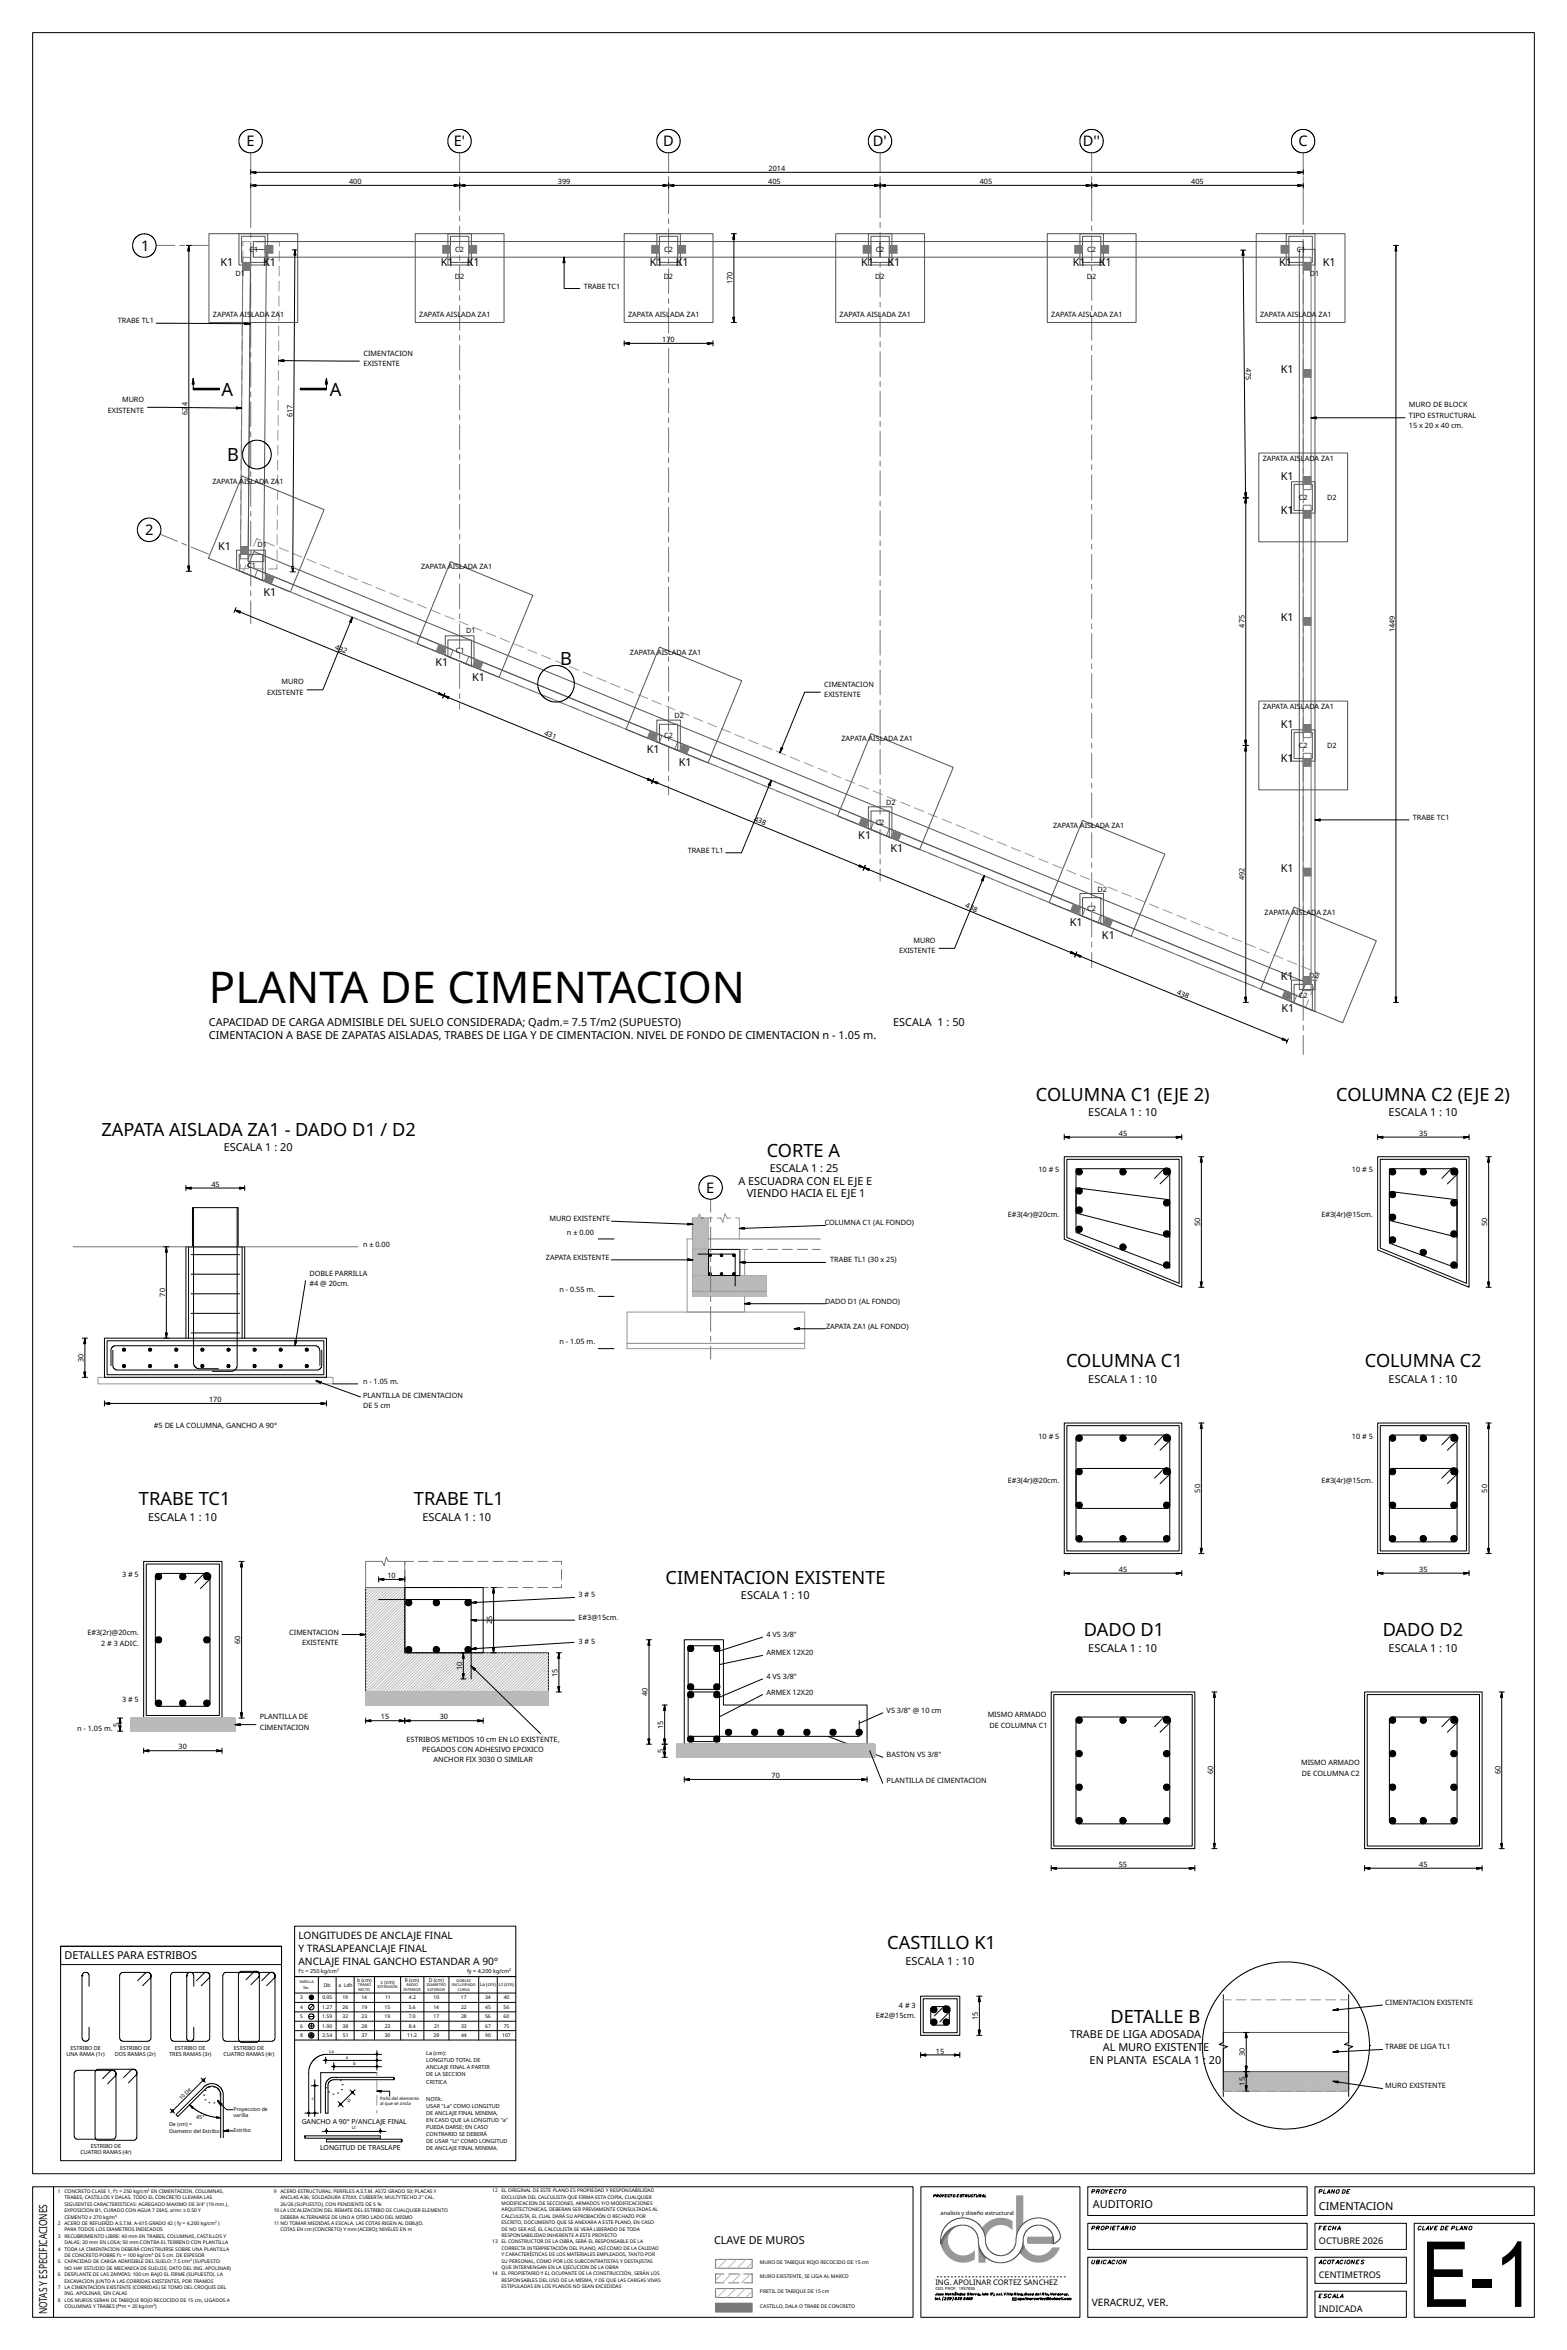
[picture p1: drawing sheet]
<svg xmlns="http://www.w3.org/2000/svg" width="600mm" height="900mm" viewBox="0 0 600 900" stroke-linecap="round" stroke-linejoin="round" font-family="sans-serif">
<defs><g id="words">
<text font-size="34.9" x="544.3" y="883.4">E-1</text>
<text font-size="16.7" x="80" y="384">PLANTA DE CIMENTACION</text>
<g font-size="7">
<text x="84.8" y="151.5">A</text>
<text x="126.3" y="151.5">A</text>
<text x="87" y="176.5">B</text>
<text x="214.5" y="254.5">B</text>
<text x="396.7" y="421.5">COLUMNA C1 (EJE 2)</text>
<text x="511.7" y="421.5">COLUMNA C2 (EJE 2)</text>
<text x="38.9" y="435">ZAPATA AISLADA ZA1 - DADO D1 / D2</text>
<text x="293.6" y="442.9">CORTE A</text>
<text x="408.3" y="523.5">COLUMNA C1</text>
<text x="522.7" y="523.5">COLUMNA C2</text>
<text x="53.2" y="576.4">TRABE TC1</text>
<text x="158.5" y="576.4">TRABE TL1</text>
<text x="254.9" y="606.4">CIMENTACION EXISTENTE</text>
<text x="415.1" y="626.4">DADO D1</text>
<text x="529.5" y="626.4">DADO D2</text>
<text x="339.8" y="746.4">CASTILLO K1</text>
<text x="425.3" y="774.6">DETALLE B</text>
</g>
<g font-size="5.6">
<text x="94.4" y="56">E</text>
<text x="173.8" y="56">E'</text>
<text x="253.9" y="56">D</text>
<text x="334.3" y="56">D'</text>
<text x="414.7" y="56">D''</text>
<text x="497.2" y="56">C</text>
<text x="54.1" y="96">1</text>
<text x="55.6" y="204.8">2</text>
<text x="270.5" y="456.7">E</text>
</g>
<text font-size="4.3" x="18" y="886.3" transform="rotate(-90 18 886.3)">NOTAS Y ESPECIFICACIONES</text>
<g font-size="4.2">
<text x="100.8" y="102">K1</text>
<text x="168.8" y="102">K1</text>
<text x="178.8" y="102">K1</text>
<text x="248.8" y="102">K1</text>
<text x="258.8" y="102">K1</text>
<text x="329.8" y="102">K1</text>
<text x="339.8" y="102">K1</text>
<text x="410.8" y="102">K1</text>
<text x="420.8" y="102">K1</text>
<text x="489.8" y="102">K1</text>
<text x="506.6" y="102">K1</text>
<text x="84.4" y="102">K1</text>
<text x="490.5" y="143">K1</text>
<text x="490.5" y="184">K1</text>
<text x="490.5" y="197">K1</text>
<text x="83.5" y="210.8">K1</text>
<text x="100.9" y="228.1">K1</text>
<text x="490.5" y="238">K1</text>
<text x="166.8" y="255.1">K1</text>
<text x="180.8" y="260.9">K1</text>
<text x="490.5" y="279">K1</text>
<text x="247.7" y="288.2">K1</text>
<text x="260" y="293.2">K1</text>
<text x="490.5" y="292">K1</text>
<text x="328.7" y="321.4">K1</text>
<text x="341" y="326.4">K1</text>
<text x="490.5" y="333.9">K1</text>
<text x="409.7" y="354.6">K1</text>
<text x="422" y="359.6">K1</text>
<text x="490.5" y="375.4">K1</text>
<text x="490.7" y="387.7">K1</text>
<text x="80" y="393">CAPACIDAD DE CARGA ADMISIBLE DEL SUELO CONSIDERADA; Qadm.= 7.5 T/m2 (SUPUESTO)</text>
<text x="342" y="393">ESCALA 1 : 50</text>
<text x="80" y="398">CIMENTACION A BASE DE ZAPATAS AISLADAS, TRABES DE LIGA Y DE CIMENTACION. NIVEL DE FONDO DE CIMENTACION n - 1.05 m.</text>
<text x="416.8" y="427.5">ESCALA 1 : 10</text>
<text x="531.8" y="427.5">ESCALA 1 : 10</text>
<text x="85.7" y="441">ESCALA 1 : 20</text>
<text x="294.8" y="448.9">ESCALA 1 : 25</text>
<text x="282.8" y="453.9">A ESCUADRA CON EL EJE E</text>
<text x="286" y="458.4">VIENDO HACIA EL EJE 1</text>
<text x="416.8" y="529.5">ESCALA 1 : 10</text>
<text x="531.8" y="529.5">ESCALA 1 : 10</text>
<text x="56.7" y="582.4">ESCALA 1 : 10</text>
<text x="161.7" y="582.4">ESCALA 1 : 10</text>
<text x="283.7" y="612.4">ESCALA 1 : 10</text>
<text x="416.8" y="632.4">ESCALA 1 : 10</text>
<text x="531.8" y="632.4">ESCALA 1 : 10</text>
<text x="24.7" y="750.3">DETALLES PARA ESTRIBOS</text>
<text x="346.8" y="752.4">ESCALA 1 : 10</text>
<text x="409.8" y="780.6">TRABE DE LIGA ADOSADA</text>
<text x="422.3" y="785.6">AL MURO EXISTENTE</text>
<text x="417.3" y="790.6">EN PLANTA ESCALA 1 : 20</text>
<text x="418.5" y="845.6">AUDITORIO</text>
<text x="505.1" y="846.4">CIMENTACION</text>
<text x="273.4" y="859.4">CLAVE DE MUROS</text>
</g>
<g font-size="3.9">
<text x="114.3" y="742.4">LONGITUDES DE ANCLAJE FINAL</text>
<text x="114.3" y="747.4">Y TRASLAPEANCLAJE FINAL</text>
<text x="114.3" y="752.4">ANCLAJE FINAL GANCHO ESTANDAR A 90º</text>
<text x="418.1" y="883">VERACRUZ, VER.</text>
</g>
<g font-size="3.5">
<text x="505.1" y="859.4">OCTUBRE 2026</text>
<text x="505.1" y="872.4">CENTIMETROS</text>
<text x="505.1" y="885.4">INDICADA</text>
</g>
<text font-size="2.9" x="358.2" y="875">ING. APOLINAR CORTEZ SANCHEZ</text>
<g font-size="2.8">
<text x="294.3" y="65.5">2014</text>
<text x="133.7" y="70.5">400</text>
<text x="213.6" y="70.5">399</text>
<text x="294.2" y="70.5">405</text>
<text x="375.2" y="70.5">405</text>
<text x="456.2" y="70.5">405</text>
<text x="95.6" y="96.5">C</text>
<text x="97.3" y="96.5">1</text>
<text x="174.3" y="96.5">C2</text>
<text x="254.3" y="96.5">C</text>
<text x="256.1" y="96.5">2</text>
<text x="335.4" y="96.5">C</text>
<text x="337.1" y="96.5">2</text>
<text x="416.4" y="96.5">C</text>
<text x="418.1" y="96.5">2</text>
<text x="496.6" y="96.5">C</text>
<text x="498.4" y="96.5">1</text>
<text x="90.2" y="105.6">D1</text>
<text x="174.1" y="106.9">D</text>
<text x="176.2" y="106.9">2</text>
<text x="254.2" y="106.9">D</text>
<text x="256.2" y="106.9">2</text>
<text x="335.2" y="106.9">D</text>
<text x="337.2" y="106.9">2</text>
<text x="416.2" y="106.9">D</text>
<text x="418.2" y="106.9">2</text>
<text x="501.6" y="105.6">D</text>
<text x="503.7" y="105.6">1</text>
<text x="223.5" y="110.5">TRABE TC1</text>
<text x="280.5" y="108.9" transform="rotate(-90 280.5 108.9)">170</text>
<text x="45.1" y="123.7">TRABE TL1</text>
<text x="81.5" y="121.5">ZAPATA AISLADA ZA</text>
<text x="107.3" y="121.5">1</text>
<text x="160.5" y="121.5">ZAPATA AISL</text>
<text x="176.6" y="121.5">ADA ZA1</text>
<text x="240.5" y="121.5">ZAPATA AISL</text>
<text x="256.6" y="121.5">ADA ZA1</text>
<text x="321.5" y="121.5">ZAPATA AISL</text>
<text x="337.6" y="121.5">ADA ZA1</text>
<text x="402.6" y="121.5">ZAPATA AISL</text>
<text x="418.6" y="121.5">ADA ZA1</text>
<text x="482.6" y="121.5">ZAPATA AISLAD</text>
<text x="502.4" y="121.5">A</text>
<text x="504.9" y="121.5">ZA1</text>
<text x="253.6" y="131">170</text>
<text x="139.2" y="136.2">CIMENTACION</text>
<text x="139.2" y="140.2">EXISTENTE</text>
<text x="477.1" y="140.9" transform="rotate(89 477.1 140.9)">475</text>
<text x="46.7" y="154">MURO</text>
<text x="539.6" y="156">MURO DE BLOCK</text>
<text x="41.2" y="158">EXISTENTE</text>
<text x="71.8" y="158.8" transform="rotate(-90 71.8 158.8)">624</text>
<text x="112" y="159.7" transform="rotate(-90 112 159.7)">617</text>
<text x="539.6" y="160">TIPO ESTRUCTURAL</text>
<text x="539.6" y="164">15 x 20 x 40 cm.</text>
<text x="483.6" y="176.5">ZAPATA AIS</text>
<text x="498.2" y="176.5">L</text>
<text x="499.7" y="176.5">ADA ZA1</text>
<text x="81.3" y="185.3">ZAPATA AISLADA ZA</text>
<text x="107.1" y="185.3">1</text>
<text x="497.4" y="191.5">C</text>
<text x="499.1" y="191.5">2</text>
<text x="508.2" y="191.5">D2</text>
<text x="98.7" y="209.6">D1</text>
<text x="94.7" y="217.3">C</text>
<text x="96.4" y="217.3">1</text>
<text x="161.2" y="218">ZAPATA AISLADA ZA1</text>
<text x="178.5" y="242.3">D1</text>
<text x="476.5" y="240.3" transform="rotate(-90 476.5 240.3)">475</text>
<text x="534.1" y="242.1" transform="rotate(-90 534.1 242.1)">1449</text>
<text x="128" y="248.6" transform="rotate(22 128 248.6)">432</text>
<text x="174.6" y="250.1">C1</text>
<text x="241.2" y="250.8">ZAPATA AISLADA ZA1</text>
<text x="107.8" y="262.1">MURO</text>
<text x="315.7" y="263.1">CIMENTACION</text>
<text x="102.3" y="266.1">EXISTENTE</text>
<text x="315.7" y="267.1">EXISTENTE</text>
<text x="258.3" y="275.1">D2</text>
<text x="483.6" y="271.5">ZAPATA AIS</text>
<text x="498.2" y="271.5">L</text>
<text x="499.7" y="271.5">ADA ZA1</text>
<text x="208.2" y="281.4" transform="rotate(22 208.2 281.4)">431</text>
<text x="254.3" y="282.6">C2</text>
<text x="322.2" y="283.9">ZAPATA AISLADA ZA1</text>
<text x="497.4" y="286.5">C2</text>
<text x="508.2" y="286.5">D2</text>
<text x="339.3" y="308.3">D2</text>
<text x="288.5" y="314.3" transform="rotate(22 288.5 314.3)">438</text>
<text x="335.4" y="315.8">C2</text>
<text x="403.3" y="317.1">ZAPATA AISLADA ZA1</text>
<text x="541.1" y="314">TRABE TC1</text>
<text x="263.4" y="326.5">TRABE TL1</text>
<text x="420.3" y="341.5">D2</text>
<text x="476.5" y="337" transform="rotate(-90 476.5 337)">492</text>
<text x="369.5" y="347.5" transform="rotate(22 369.5 347.5)">438</text>
<text x="416.4" y="349">C2</text>
<text x="484.3" y="350.3">ZAPATA AISLA</text>
<text x="502.1" y="350.3">D</text>
<text x="504.1" y="350.3">A ZA1</text>
<text x="344.3" y="365.1">EXISTENTE</text>
<text x="349.8" y="361.1">MURO</text>
<text x="501.4" y="374.6">D2</text>
<text x="450.5" y="380.7" transform="rotate(22 450.5 380.7)">438</text>
<text x="497.4" y="382.2">C</text>
<text x="499.1" y="382.2">2</text>
<text x="428.5" y="434.9">45</text>
<text x="543.5" y="434.9">35</text>
<text x="397.7" y="449">10 # 5</text>
<text x="517.7" y="449">10 # 5</text>
<text x="81" y="454.4">45</text>
<text x="210.4" y="467.6">MURO EXISTENTE</text>
<text x="386" y="466">E#3(4r)@20cm.</text>
<text x="506" y="466">E#3(4r)@15cm.</text>
<text x="217.1" y="472.8">n ± 0.00</text>
<text x="315.8" y="469.2">COLUMNA C1 (AL FONDO)</text>
<text x="459.5" y="469.6" transform="rotate(-90 459.5 469.6)">50</text>
<text x="569.5" y="469.6" transform="rotate(-90 569.5 469.6)">50</text>
<text x="139" y="477.5">n ± 0.00</text>
<text x="209.1" y="482.4">ZAPATA EXISTENTE</text>
<text x="317.9" y="483.4">TRABE TL1 (30 x 25)</text>
<text x="118.5" y="488.5">DOBLE PARRILLA</text>
<text x="63.2" y="496.5" transform="rotate(-90 63.2 496.5)">70</text>
<text x="118.5" y="492.5">#4 @ 20cm.</text>
<text x="214.3" y="494.8">n - 0.55 m.</text>
<text x="316" y="499.2">DADO D1 (AL FONDO)</text>
<text x="316.4" y="508.8">ZAPATA ZA1 (AL FONDO)</text>
<text x="214.3" y="514.8">n - 1.05 m.</text>
<text x="32" y="521.5" transform="rotate(-90 32 521.5)">30</text>
<text x="139" y="530">n - 1.05 m.</text>
<text x="80.1" y="536.9">170</text>
<text x="139" y="535.4">PLANTILLA DE CIMENTACION</text>
<text x="139" y="539.4">DE 5 cm</text>
<text x="58.9" y="547">#5 DE LA COLUMNA, GANCHO A 90°</text>
<text x="397.7" y="551">10 # 5</text>
<text x="517.7" y="551">10 # 5</text>
<text x="386" y="568">E#3(4r)@20cm.</text>
<text x="506" y="568">E#3(4r)@15cm.</text>
<text x="459.5" y="571.6" transform="rotate(-90 459.5 571.6)">50</text>
<text x="569.5" y="571.6" transform="rotate(-90 569.5 571.6)">50</text>
<text x="46.7" y="603.9">3 # 5</text>
<text x="148.4" y="604.2">10</text>
<text x="428.5" y="601.9">45</text>
<text x="543.5" y="601.9">35</text>
<text x="221.5" y="611.7">3 # 5</text>
<text x="188.5" y="622" transform="rotate(-90 188.5 622)">2</text>
<text x="188.5" y="620.4" transform="rotate(-90 188.5 620.4)">5</text>
<text x="221.5" y="620.4">E#3@15cm.</text>
<text x="33.4" y="625.9">E#3(2r)@20cm.</text>
<text x="92" y="629.5" transform="rotate(-90 92 629.5)">60</text>
<text x="110.8" y="625.9">CIMENTACION</text>
<text x="115.7" y="629.9">EXISTENTE</text>
<text x="221.5" y="629.6">3 # 5</text>
<text x="293.5" y="626.9">4 VS 3/8&quot;</text>
<text x="38.8" y="630.4">2 # 3 ADIC.</text>
<text x="293.5" y="633.9">ARMEX 12X20</text>
<text x="177" y="639.6" transform="rotate(-90 177 639.6)">10</text>
<text x="213.5" y="642.1" transform="rotate(-90 213.5 642.1)">15</text>
<text x="293.5" y="642.9">4 VS 3/8&quot;</text>
<text x="46.7" y="651.9">3 # 5</text>
<text x="248" y="649.5" transform="rotate(-90 248 649.5)">40</text>
<text x="293.5" y="648.9">ARMEX 12X20</text>
<text x="99.5" y="658.4">PLANTILLA DE</text>
<text x="145.9" y="658.4">15</text>
<text x="168.4" y="658.4">30</text>
<text x="339.5" y="655.9">VS 3/8&quot; @ 10 cm</text>
<text x="378.2" y="657.7">MISMO ARMADO</text>
<text x="29.5" y="662.9">n - 1.05 m.</text>
<text x="45.5" y="661.2" transform="rotate(-90 45.5 661.2)">5</text>
<text x="99.5" y="662.4">CIMENTACION</text>
<text x="254" y="662.1" transform="rotate(-90 254 662.1)">15</text>
<text x="379" y="661.7">DE COLUMNA C1</text>
<text x="68.4" y="669.9">30</text>
<text x="155.7" y="666.9">ESTRIBOS METIDOS 10 cm EN LO EXISTENTE,</text>
<text x="161.7" y="670.9">PEGADOS CON ADHESIVO EPOXICO</text>
<text x="254" y="671.2" transform="rotate(-90 254 671.2)">5</text>
<text x="166" y="674.9">ANCHOR FIX 3030 O SIMILAR</text>
<text x="339.5" y="672.9">BASTON VS 3/8&quot;</text>
<text x="498.2" y="675.9">MISMO ARMADO</text>
<text x="295.4" y="680.9">70</text>
<text x="339.5" y="682.9">PLANTILLA DE CIMENTACION</text>
<text x="464.5" y="679.5" transform="rotate(-90 464.5 679.5)">60</text>
<text x="498.5" y="679.9">DE COLUMNA C2</text>
<text x="574.5" y="679.5" transform="rotate(-90 574.5 679.5)">60</text>
<text x="428.4" y="714.9">55</text>
<text x="543.5" y="714.9">45</text>
<text x="530.5" y="767.8">CIMENTACION EXISTENTE</text>
<text x="335.4" y="772.9">E#2@15cm.</text>
<text x="344.3" y="768.9">4 # 3</text>
<text x="374.5" y="773.6" transform="rotate(-90 374.5 773.6)">15</text>
<text x="530.5" y="784.8">TRABE DE LIGA TL1</text>
<text x="358.4" y="786.4">15</text>
<text x="476.8" y="787.3" transform="rotate(-90 476.8 787.3)">30</text>
<text x="476.7" y="798.6" transform="rotate(-90 476.7 798.6)">15</text>
<text x="530.5" y="799.8">MURO EXISTENTE</text>
</g>
<text font-size="2.7" x="122.6" y="823.5">LONGITUD DE TRASLAPE</text>
<text font-size="2.6" x="115.5" y="813.3">GANCHO A 90° P/ANCLAJE FINAL</text>
<text font-size="2.2" x="360.2" y="848.2">analisis y diseño estructural</text>
<g font-size="2.1">
<text x="114.3" y="755.5">f'c = 250 kg/cm²</text>
<text x="178.9" y="755.5">fy = 4,200 kg/cm²</text>
<text x="26.9" y="784.9">ESTRIBO DE</text>
<text x="46" y="784.9">ESTRIBO DE</text>
<text x="67" y="784.9">ESTRIBO DE</text>
<text x="89.5" y="784.9">ESTRIBO DE</text>
<text x="25.4" y="787.3">UNA RAMA (1r)</text>
<text x="44" y="787.3">DOS RAMAS (2r)</text>
<text x="64.8" y="787.3">TRES RAMAS (3r)</text>
<text x="85.6" y="787.3">CUATRO RAMAS (4r)</text>
<text x="163.2" y="789.8">LONGITUD TOTAL DE</text>
<text x="163.2" y="787">La (cm):</text>
<text x="163.2" y="792.5">ANCLAJE FINAL A PARTIR</text>
<text x="163.2" y="795.2">DE LA SECCION</text>
<text x="163.2" y="797.9">CRITICA</text>
<text x="163.2" y="807.1">USAR &quot;La&quot; COMO LONGITUD</text>
<text x="163.2" y="809.9">DE ANCLAJE FINAL MINIMA,</text>
<text x="163.2" y="804.4">NOTA:</text>
<text x="75.1" y="811.3">45°</text>
<text x="163.2" y="812.6">EN CASO QUE LA LONGITUD &quot;a&quot;</text>
<text x="163.2" y="815.3">PUEDA DARSE; EN CASO</text>
<text x="163.2" y="818">CONTRARIO SE DEBERÁ</text>
<text x="163.2" y="820.7">DE USAR &quot;Lt&quot; COMO LONGITUD</text>
<text x="30.8" y="824.9">CUATRO RAMAS (4r)</text>
<text x="34.7" y="822.5">ESTRIBO DE</text>
<text x="163.2" y="823.5">DE ANCLAJE FINAL MINIMA.</text>
</g>
<g font-size="2">
<text x="69.5" y="804.3" transform="rotate(-45 69.5 804.3)">10 De</text>
<text x="89.5" y="808.5">Proyeccion de</text>
<text x="64.7" y="814.2">De (cm) =</text>
<text x="89.5" y="810.7">varilla</text>
<text x="64.7" y="816.9">Diametro del Estribo</text>
<text x="89.5" y="816.5">Estribo</text>
</g>
<g font-size="1.9">
<text x="124" y="760.8">Db</text>
<text x="129.6" y="760.8">a Ldh</text>
<text x="136.7" y="758.9">b (cm)</text>
<text x="145.8" y="759.7">c (cm)</text>
<text x="155.1" y="758.9">R (cm)</text>
<text x="164.2" y="758.9">D (cm)</text>
<text x="114.9" y="765.6">3</text>
<text x="123.5" y="765.6">0.95</text>
<text x="131.1" y="765.6">19</text>
<text x="138.4" y="765.6">14</text>
<text x="147.5" y="765.6">11</text>
<text x="156.6" y="765.6">4.2</text>
<text x="166" y="765.6">10</text>
<text x="176.5" y="765.6">17</text>
<text x="185.8" y="765.6">34</text>
<text x="192.9" y="765.6">40</text>
<text x="114.9" y="772.9">5</text>
<text x="114.9" y="769.2">4</text>
<text x="123.4" y="769.2">1.27</text>
<text x="123.4" y="772.9">1.59</text>
<text x="131.2" y="769.2">26</text>
<text x="131.2" y="772.9">32</text>
<text x="138.4" y="769.2">19</text>
<text x="138.5" y="772.9">23</text>
<text x="147.3" y="772.9">19</text>
<text x="147.3" y="769.2">15</text>
<text x="156.5" y="769.2">5.6</text>
<text x="156.5" y="772.9">7.0</text>
<text x="166" y="769.2">14</text>
<text x="166" y="772.9">17</text>
<text x="176.6" y="772.9">28</text>
<text x="176.6" y="769.2">22</text>
<text x="185.8" y="772.9">56</text>
<text x="185.8" y="769.2">45</text>
<text x="192.9" y="769.2">56</text>
<text x="192.9" y="772.9">60</text>
<text x="114.9" y="776.5">6</text>
<text x="123.4" y="776.5">1.90</text>
<text x="131.2" y="776.5">38</text>
<text x="138.5" y="776.5">28</text>
<text x="147.3" y="776.5">23</text>
<text x="156.5" y="776.5">8.4</text>
<text x="166.2" y="776.5">21</text>
<text x="176.6" y="776.5">33</text>
<text x="185.8" y="776.5">67</text>
<text x="192.9" y="776.5">75</text>
<text x="114.9" y="780.1">8</text>
<text x="123.4" y="780.1">2.54</text>
<text x="131.3" y="780.1">51</text>
<text x="138.5" y="780.1">37</text>
<text x="147.3" y="780.1">30</text>
<text x="155.9" y="780.1">11.2</text>
<text x="166.1" y="780.1">28</text>
<text x="176.6" y="780.1">44</text>
<text x="185.8" y="780.1">90</text>
<text x="192.3" y="780.1">107</text>
<text x="22.1" y="839.8">1</text>
<text x="24.7" y="839.8">CONCRETO CLASE 1, f'c = 250 kg/cm² EN CIMENTACION, COLUMNAS,</text>
<text x="104.8" y="839.8">9</text>
<text x="107.4" y="839.8">ACERO ESTRUCTURAL: PERFILES A.S.T.M. A572 GRADO 50; PLACAS Y</text>
<text x="188.5" y="839.5">12</text>
<text x="192.1" y="839.5">EL ORIGINAL DE ESTE PLANO ES PROPIEDAD Y RESPONSABILIDAD</text>
<text x="24.7" y="842.3">TRABES, CASTILLOS Y DALAS. TODO EL CONCRETO LLEVARA LAS</text>
<text x="24.7" y="844.7">SIGUIENTES CARACTERISTICAS: AGREGADO MAXIMO DE 3/4&quot; (19 mm.),</text>
<text x="107.4" y="842.3">ANCLAS A36; SOLDADURA E70XX. CUBIERTA: MULTYTECHO 2&quot; CAL.</text>
<text x="107.4" y="844.7">26/26 (SUPUESTO), CON PENDIENTE DE 5 %</text>
<text x="192.1" y="844.4">MODIFICACION DE SECCIONES, ARMADOS Y/O MODIFICACIONES</text>
<text x="192.1" y="842">EXCLUSIVA DEL CALCULISTA QUE FIRMA ESTA COPIA, CUALQUIER</text>
<text x="24.7" y="847.2">EXPOSICION B1, CURADO CON AGUA 7 DIAS, a/mc ≤ 0.50 Y</text>
<text x="24.7" y="849.6">CEMENTO ≥ 270 kg/m³</text>
<text x="104.8" y="847.2">10 LA LOCALIZACION DEL REMATE DEL ESTRIBO DE CUALQUIER ELEMENTO</text>
<text x="107.4" y="849.6">DEBERA ALTERNARSE DE UNO A OTRO LADO DEL MISMO</text>
<text x="192.1" y="851.8">ESCRITO, DOCUMENTO QUE SE ANEXARA A ESTE PLANO, EN CASO</text>
<text x="192.1" y="849.3">CALCULISTA, EL CUAL DARÁ SU APROBACIÓN O RECHAZO POR</text>
<text x="192.1" y="846.9">ARQUITECTONICAS, DEBERAN SER PREVIAMENTE CONSULTADAS AL</text>
<text x="22.1" y="852.1">2</text>
<text x="22.1" y="857">3</text>
<text x="24.7" y="852.1">ACERO DE REFUERZO A.S.T.M. A-615 GRADO 42 ( fy = 4,200 kg/cm² )</text>
<text x="24.7" y="854.5">PARA TODOS LOS DIAMETROS INDICADOS</text>
<text x="24.7" y="857">RECUBRIMIENTO LIBRE: 40 mm EN TRABES, COLUMNAS, CASTILLOS Y</text>
<text x="104.8" y="852.1">11 NO TOMAR MEDIDAS A ESCALA. LAS COTAS RIGEN AL DIBUJO.</text>
<text x="107.4" y="854.5">COTAS EN cm (CONCRETO) Y mm (ACERO); NIVELES EN m</text>
<text x="192.1" y="856.7">RESPONSABILIDAD INHERENTE A ESTE PROYECTO</text>
<text x="192.1" y="854.2">DE NO SER ASÍ, EL CALCULISTA SE VERÁ LIBERADO DE TODA</text>
<text x="22.1" y="861.9">4</text>
<text x="24.7" y="859.4">DALAS; 30 mm EN LOSA; 50 mm CONTRA EL TERRENO CON PLANTILLA</text>
<text x="24.7" y="861.9">TODA LA CIMENTACION DEBERÁ CONSTRUIRSE SOBRE UNA PLANTILLA</text>
<text x="188.5" y="859.1">13</text>
<text x="192.1" y="859.1">EL CONSTRUCTOR DE LA OBRA, SERÁ EL RESPONSABLE DE LA</text>
<text x="192.1" y="861.6">CORRECTA INTERPRETACIÓN DEL PLANO, ASÍ COMO DE LA CALIDAD</text>
<text x="22.1" y="866.8">5</text>
<text x="24.7" y="864.3">DE CONCRETO POBRE f'c = 100 kg/cm² DE 5 cm. DE ESPESOR</text>
<text x="24.7" y="866.8">CAPACIDAD DE CARGA ADMISIBLE DEL SUELO: 7.5 t/m² (SUPUESTO:</text>
<text x="24.7" y="869.2">NO HAY ESTUDIO DE MECANICA DE SUELOS; DATO DEL ING. APOLINAR)</text>
<text x="192.1" y="864">Y CARACTERÍSTICAS DE LOS MATERIALES EMPLEADOS, TANTO POR</text>
<text x="192.1" y="866.5">SU PERSONAL, COMO POR LOS SUBCONTRATISTAS Y DESTAJISTAS</text>
<text x="192.1" y="868.9">QUE INTERVENGAN EN LA EJECUCION DE LA OBRA</text>
<text x="291" y="866.9">MURO DE TABIQUE ROJO RECOCIDO DE 15 cm</text>
<text x="22.1" y="871.7">6</text>
<text x="24.7" y="871.7">DESPLANTE DE LAS ZAPATAS: 100 cm BAJO EL FIRME (SUPUESTO). LA</text>
<text x="24.7" y="874.1">EXCAVACION JUNTO A LAS CORRIDAS EXISTENTES, POR TRAMOS</text>
<text x="188.4" y="871.3">14</text>
<text x="192.1" y="871.3">EL PROPIETARIO Y EL OCUPANTE DE LA CONSTRUCCIÓN, SERÁN LOS</text>
<text x="192.1" y="873.8">RESPONSABLES DEL USO DE LA MISMA, Y DE QUE LAS CARGAS VIVAS</text>
<text x="291" y="872.5">MURO EXISTENTE, SE LIGA AL MARCO</text>
<text x="22.1" y="876.6">7</text>
<text x="22.1" y="881.5">8</text>
<text x="24.7" y="876.6">LA CIMENTACION EXISTENTE (CORRIDAS) SE TOMO DEL CROQUIS DEL</text>
<text x="24.7" y="879">ING. APOLINAR, SIN CALAS</text>
<text x="24.7" y="881.5">LOS MUROS SERAN DE TABIQUE ROJO RECOCIDO DE 15 cm, LIGADOS A</text>
<text x="192.1" y="876.2">ESTIPULADAS EN LOS PLANOS NO SEAN EXCEDIDAS</text>
<text x="291" y="878.1">PRETIL DE TABIQUE DE 15 cm</text>
<text x="24.7" y="883.9">COLUMNAS Y TRABES (f*m = 20 kg/cm²)</text>
<text x="291" y="883.7">CASTILLO, DALA O TRABE DE CONCRETO</text>
</g>
<g font-size="1.8">
<text x="183.8" y="760.4">La (cm)</text>
<text x="191.1" y="760.4">Lt (cm)</text>
</g>
<g font-size="1.7">
<text x="126.1" y="786.2">La</text>
<text x="132.4" y="788.6">a</text>
<text x="135.2" y="790.9">b</text>
<text x="119.4" y="804.1">c</text>
<text x="133.1" y="804.8">D</text>
<text x="145.6" y="806">al que se ancla</text>
<text x="145.6" y="804.2">Paño del elemento</text>
<text x="134.8" y="815.4">Lt</text>
</g>
<text font-size="1.6" x="358.2" y="877">CED. PROF. 1957836</text>
<g font-size="1.4">
<text x="114.6" y="759.3">VARILLA</text>
<text x="116.2" y="761.8">No.</text>
<text x="137.1" y="760.7">TRAMO</text>
<text x="144.5" y="761.3">EXTENSION</text>
<text x="155.6" y="760.7">RADIO</text>
<text x="163.4" y="760.7">DIAMETRO</text>
<text x="173.1" y="760.7">INCLUYENDO</text>
<text x="174.9" y="758.9">DOBLEZ</text>
<text x="137.3" y="762.4">RECTO</text>
<text x="154.6" y="762.4">INTERIOR</text>
<text x="163.8" y="762.4">EXTERIOR</text>
<text x="175.3" y="762.4">CURVA</text>
</g>
</g></defs>
<g fill="none" stroke="#000" stroke-width=".38">
<path d="M12.5 12.5h575.1v819.9h-575.1zM12.5 837.4h8v50h-8zM20.5 837.4h329.1v50h-329.1zM352.6 837.4h61v50h-61zM357.6 840.9h.5l.1-.4-.5-.1-.3 .9M358.7 840.9l.6-.1 .1-.3-.6-.1-.2 .9M359 840.9l.2 .4M359.9 840.6l.3-.2a.43 .43 0 0 1 .3 .7 .43 .43 0 0 1-.8-.1zM360.8 840.4l.2 .5 .5-.5M361 840.9l-.1 .4M361.9 840.9h.4M362.6 840.4h-.6l-.2 .9h.5"/>
<path d="M363.7 840.6a.41 .41 0 0 0-.6 .2 .41 .41 0 0 0 .3 .5l.1-.2M364 840.4h.6M364.3 840.4l-.2 .9M366.5 840.9h.4M367.2 840.4h-.6l-.2 .9h.5M368.4 840.6l-.6-.1 .4 .7h-.6M368.6 840.4h.7M368.9 840.4l-.2 .9M369.7 840.9l.6-.1v-.3l-.5-.1-.3 .9M370 840.9l.1 .4M370.8 840.4l-.1 .9 .6-.2 .2-.7M372.5 840.6a.39 .39 0 0 0-.6 .1 .39 .39 0 0 0 .4 .5l.1-.1"/>
<path d="M372.9 840.4h.6M373.2 840.4l-.3 .9M373.9 840.4l-.1 .9 .6-.2 .2-.7M375 840.9l.6-.1 .1-.3-.6-.1-.2 .9M375.3 840.9l.2 .4M376 841.3l.6-.9 .1 .9M376.2 841h.4M377.2 840.4l-.2 .9h.5M358.3 879.8l-.2 .7 .2 .2M358.8 878.1l-.3 .8-.3-.2M358.9 871.9h.1M359.8 879.8l-.2 .9"/>
<path d="M360.2 871.9h.1M360.4 878.5h-.5l.4 .2-.1 .2-.4-.1M360.7 878.5l.5 .1zM360.7 878.6v.3l.4-.1M361.3 879.6l-.4 .6 .1 .7M361.6 871.9h.1M362 878.5h.5M362.1 878.1l-.2 .8M362.7 878.1l-.3 .8M362.9 871.9h.1M363 878.5l.5 .1zM363 878.6v.3l.4-.1"/>
<path d="M363.9 878.4l-.1 .5M364.3 878.4l-.4 .2M364.3 871.9h.1M364.7 878.5l.4-.1-.1 .5M364.7 878.4l-.2 .5M364.9 879.6l.2 .4-.5 .9M365.6 871.9h.1M365.8 877.8l.1 .2 .2-.2M366.2 878.2h-.6l.4 .4-.1 .3-.5-.1M366.5 878.5l.5-.1-.1 .5M366.6 878.4l-.2 .5M366.9 879.8h.4l-.3 .3 .2 .3-.3 .3-.3-.2"/>
<path d="M367 871.9h.1M367.9 878.5l-.6 .1 .1 .3 .4-.1M368 878.1l-.3 .8M368.2 878.6l.1 .3 .4-.1M368.3 878.5h.5zM368.3 879.8h-.4l-.2 .4 .4-.1a.32 .32 0 0 1 0 .5 .32 .32 0 0 1-.5-.1M368.3 871.9h.1M369.2 878.4h.4l-.6 .5h.5M369.6 879.8h-.4l-.1 .4 .4-.1a.36 .36 0 0 1-.1 .5 .36 .36 0 0 1-.5-.1M369.7 871.9h.1M371 871.9h.1M371.1 878.2l-.5-.1-.1 .3 .5 .3-.6 .1"/>
<path d="M371.4 879.9l-.3-.1-.3 .6 .4 .2 .2-.2-.2-.3-.4 .3M371.7 878.2h.1M371.6 878.4l-.2 .5M371.9 878.6l.5-.2zM371.9 878.6l.1 .3 .3-.1M372.4 871.9h.1M372.9 878.4l-.2 .5M373.2 878.4l-.4 .2M373.6 878.4l-.1 .5M373.7 871.9h.1M374 878.4l-.4 .2M374.8 878.5l-.5 .1 .1 .3 .4-.1"/>
<path d="M374.9 878.4l-.2 .5M375.1 871.9h.1M375.2 878.9h.1M375.3 878.8l-.2 .2M376.3 878.1l-.3 .8M376.4 871.9h.1M377.3 878.4h.3M377.5 878.1v.8M377.8 871.9h.1M377.9 878.6l.5-.2zM377.9 878.6l.1 .3 .3-.1M379.1 871.9h.1"/>
<path d="M379.3 878.2l.2-.1-.2 .8M379.7 878.1h.6l-.7 .8M380.5 871.9h.1M380.6 879h.1M380.6 878.9l-.1 .3M380.7 878.5h.1M381.8 871.9h.1M382 878.5l-.5 .1 .1 .3 .3-.1M383.2 871.9h.1M383.5 878.1l-.2 .8M383.7 878.9h.1M384.5 878.1l.1 .8 .5-.8"/>
<path d="M384.5 871.9h.1M385.6 878.4l-.1 .5M385.7 878.2h.1M385.9 871.9h.1M386.3 878.1l-.3 .8M386.8 878.1l-.2 .8M387.2 871.9h.1M387.6 878.5l-.6 .1 .1 .3 .4-.1M387.6 878.4l-.2 .5M388.4 878.5l.6-.3-.5-.1-.3 .8M388.6 871.9h.1M388.6 878.5l.2 .4"/>
<path d="M389.5 878.4l-.1 .5M389.6 878.2h.1M389.9 871.9h.1M390.4 878.5l-.4-.1-.2 .3 .5 .1M391.3 878.5l-.6 .1 .1 .3 .4-.1M391.3 871.9h.1M391.3 878.4l-.2 .5M391.6 878.9h.1M391.7 878.8l-.2 .2M392.5 878.5h.3M392.6 878.1h.5l-.3 .4 .2 .3-.7 .1zM392.6 871.9h.1"/>
<path d="M392.7 879.8l-.3 .9M393.2 879.9h.1M394 871.9h.1M394.8 878.5l-.4-.1-.2 .3 .5 .1M395.3 871.9h.1M395.7 878.5l-.6 .1 .1 .3 .4-.1M395.7 878.4l-.2 .5M396.7 871.9h.1M396.9 878.5l-.5 .1v.3l.4-.1M397 878.1l-.2 .8M397.3 878.6l.5-.2zM397.3 878.6v.3l.4-.1"/>
<path d="M398 871.9h.1M398.4 878.1l-.2 .8M398.6 879.8l-.2 .7 .2 .2M399.1 878.5l.7-.2-.6-.2-.2 .8M399.4 871.9h.1M399.4 878.5l.2 .4M400.5 878.2h.1M400.4 878.4l-.1 .5M400.8 871.9h.1M401.6 878.9h.1M401.7 878.8l-.1 .2M402.2 871.9h.1"/>
<path d="M402.2 879.8l-.2 .9M402.4 878.1l.1 .8 .6-.8M403.3 878.6l.1 .3 .4-.1M403.4 878.5l.4-.1v.2zM403.5 871.9h.1M403.9 879.8l-.2 .7 .2 .2M404.3 878.4l-.2 .5M404.6 878.4l-.4 .2M404.9 871.9h.1M405.5 878.5l-.4-.1-.2 .3 .5 .1M405.5 878.4l-.1 .5M406.2 871.9h.1"/>
<path d="M406.3 878.5l-.5 .1v.3l.4-.1M406.6 879.9h.1M406.8 878.4l-.2 .5M407.1 878.4l-.4 .2M407.1 879.8l-.2 .9M407.6 878.4l-.1 .5 .4-.1M407.6 871.9h.1M408 878.4l-.1 .5M408.4 878.4h.4l-.6 .5h.5M409.1 878.9h.1M358.1 880.1h.3M358.7 880.3l.1 .4 .3-.2"/>
<path d="M358.8 880.2l.4-.1v.2zM360 880.7h.1M361.8 880l.1-.2 .4 .2-.8 .7h.6M362.8 880l.5-.1-.7 .8h.5M364.2 880.1l-.4 .6-.2-.2M366.3 880.1l-.4 .6-.3-.2M370.5 880.4h-.6l.6-.6-.3 .9M372.3 880.1l-.4 .6-.2-.2M387.7 880h1.4v.9h-1.4zM387.7 880l.7 .5 .7-.5M390.3 880.2l-.3-.1a.3 .3 0 0 0-.3 .3 .3 .3 0 0 0 .3 .3l.2-.2M390.3 880.1l-.2 .6"/>
<path d="M390.8 880.2l.5 .1-.3 .4-.3-.2M390.8 880.1l-.2 .9M393.1 880.1l-.1 .6M393.5 880.3l.5-.2-.1 .6M393.6 880.1l-.2 .6M394.8 880.2l-.2-.1a.3 .3 0 0 0-.3 .3 .3 .3 0 0 0 .3 .3l.2-.2M394.9 880.1l-.2 .6M395.3 880.1l-.2 .6M395.6 880.1l-.4 .2M396.5 880.2l-.2-.1a.31 .31 0 0 0-.4 .3 .31 .31 0 0 0 .3 .3l.2-.2M397.8 880.1l-.2 .6M398.1 880.1l-.4 .2"/>
<path d="M398.4 880.1h.3M399 880.3l.5-.1zM399 880.3l.1 .4 .3-.2M399.9 880.1h.6l-.7 .6h.5M401.4 880.1l-.3-.1-.1 .4 .4-.1M401.5 880l-.1 .5 .2-.2a.36 .36 0 0 0-.1-.5 .36 .36 0 0 0-.5 .1l-.1 .1a.39 .39 0 0 0-.1 .6 .39 .39 0 0 0 .6 0v-.1M402.1 880.3l.4-.2-.1 .6M403.7 880.1h.3M404.3 880.3l.4-.2-.1 .6M404.4 880.1l-.2 .6M404.7 880.3l.4-.2-.1 .6M406 880.2l-.2-.1a.31 .31 0 0 0-.5 .3 .31 .31 0 0 0 .4 .3l.2-.2"/>
<path d="M406 880.1l-.2 .6M406.5 880.1l-.1 .6M407.3 880.7h.1M408.3 880.2l-.2-.1a.31 .31 0 0 0-.5 .3 .31 .31 0 0 0 .4 .3l.2-.2M409.5 880.3l.4-.2-.1 .6M409.6 880.1l-.2 .6M409.9 880.3l.3-.2-.1 .6"/>
<circle cx="365.3" cy="840.9" r=".4"/>
<circle cx="359.3" cy="878.7" r=".3"/>
<circle cx="376.8" cy="878.7" r=".3"/>
<circle cx="382.7" cy="878.7" r=".27"/>
<circle cx="393.8" cy="878.7" r=".29"/>
<circle cx="401" cy="878.7" r=".29"/>
<circle cx="363.9" cy="880.1" r=".28"/>
<circle cx="366" cy="880.1" r=".28"/>
<circle cx="372" cy="880.1" r=".28"/>
<circle cx="391.9" cy="880.4" r=".29"/>
<circle cx="397.2" cy="880.4" r=".3"/>
<circle cx="403.1" cy="880.4" r=".29"/>
<circle cx="408.9" cy="880.4" r=".3"/>
</g>
<path d="M389.1 840.7v17.5l.3 1.8 .6 1.7 2 2.6 3 1.8 3.3 .4 3.2-.9 2.6-2 1.8-2.9h-3l-2 2.1-2.7 .9-2.7-.4-2.3-1.7-.9-1.6-.4-1.8v-17.5zM377.2 851.8l1.7-1.3 2-.9 2.2-.3 2 .2 2.6 1.1v3.5l-1.9-1.5-2.2-.5-2.2 .3-2.1 1.2-1.2 1.7-.6 1.7-.1 9.5h-2.7l.1-10 .9-2.6zM393.5 856.5l-.2 1.4 .2 1.4h9.9v-2.8zM362.7 854.6l-1.5 2.1-.9 2.6 .9 2.5 1.5 2.1 2.1 1.6 2.8 .9 3-.1 2.7-1v-3.6l-1.1 1-1.4 .7-1.6 .3-1.5-.1-1.5-.5-1.2-.8-1-1.2-.7-1.4-.2-2.7 1-2.6 2.1-1.7 2.6-.6-3.3 .6z" fill-rule="evenodd" fill="#989898"/>
<path d="M362.8 854.5l2.7-1.8 3.3-.6-1.6 .2-1.6 .7-3.1 3.3-1.3 2.5-.1 2.8-.7-2.1 .1-.9 .8-2.1zM374.7 857.9l.5 3 1 1.9 1.2 1.4v1l-1.6-1.6-1.1-2zM391.9 857.9l.5 2.3-1 2.3a.42 .42 0 0 1-.2 .5 .42 .42 0 0 1-.5-.2l-.2-.2 1.1-2.7zM402.6 856.5v2.8h.8v-2.8z" fill-rule="evenodd" fill="#767676"/>
<path d="M362.7 851.9l2.3-1.7 2.6-.8 2.9 .1 2.7 1 1.9 1.6 1.5 2 .7 2.1 .3 3.2 1 2 1.8 1.6 2.3 .7 2.7-.3 2.3-1.6 1.1-2.1 .6-3.8 1-2.6 2.1-2.3 2.8-1.4 1.8-.3 1.9 .1 1.8 .5 1.6 .8 2.6 2.6 .8 1.7 .4 1.7-1 1.4-1.8 1.2 .2-1.5-.3-1.6-.7-1.5-1-1.2-1.4-.9-1.6-.5h-1.5l-1.6 .4-1.7 1.1-1.3 1.6-.5 1.5-.6 4.1-1.9 3-1.5 1.3-1.8 .9-2 .4-1.8 .1-3.2-1-2.5-2.1-1.6-2.8-.5-3.9-.7-1.7-1.4-1.6-1.9-1.1-1.5-.2-1.8 .1-3.3 1.3-1.4 1.2-1.1 1.4-1.2 3.2v-2.2l.4-1.9 .8-1.8z" fill-rule="evenodd" fill="#fff"/>
<path d="M362.1 852.4l2.2-1.9 3-1.1h2.9l2.8 1 2.3 1.9 1.2 1.8 .8 2.6 .2 2.8 .9 1.9 1.6 1.5 2.7 .9 2.9-.5 2.1-1.6 1.1-2 .4-3.7 1.1-2.7 2.4-2.5 2.6-1.2 1.7-.3 2 .1 2.4 .7 1.5 .9 2.3 2.6 .9 2.2 .1 1.1-1 1.3-1.8 1.1 .2-1.1-.2-1.8-.5-1.3-1.4-1.7-1.6-.9-1.4-.4-2.9 .3-2.1 1.3-1.1 1.5-.6 1.8-.3 3.3-1.7 3.2-1.5 1.4-2.3 1.2-1.7 .4h-2.2l-3.1-1-2.6-2.2-1.5-2.9-.4-3.7-.6-1.6-1.5-1.8-2.3-1.1-3.5 .1-3.1 1.5-2.2 2.5-1.1 3-.1-1.7 .4-2.3z" fill="none" stroke="#575757" stroke-width=".38"/>
<g fill="none" stroke="#000" stroke-width=".38">
<path d="M112.8 737.6h84.7v19.3h-84.7zM23.2 745.3h84.6v82.1h-84.6zM23.2 745.3h84.6v7h-84.6zM31.4 756.6l.4-1 .5-.3 1.2 .1 .5 .5 .1 4.7M31.4 756.6h.1M31.4 756.6v24l.8 1h1.1l.8-.8v-4.5M52.7 758.5l3.3-3.2h.9l.9 .9v24.5l-1.1 1-10.1-.1-.8-1.1v-24.1l.2-.5 .7-.6h10.2l.4 .2 .5 .7-.1 1.1-3.1 3.1M71.5 756.6l.2-.8 .7-.5h.9l.6 .4 .3 .6v4.3M71.5 756.6h.1M71.5 756.6v24.2l1.1 .9 1.1-.3 .5-.8v-4.3M75.2 758.5l3.3-3.2h.9l.9 .9-.1 24.8-1 .7-13.3-.2-.6-1v-24.1l.2-.5 .7-.6h13.2l.4 .2 .5 .7-.1 1.1-3.1 3.1M94.2 758.1l3.3-3.2 1.3 .2 .5 .7v25.3l-1.1 1h-5.7l-.8-.4-.4-.8v-24.9l.7-1 6.4-.1 .7 .5 .1 1.5-3.1 3.1"/>
<path d="M100.2 758.5l3.3-3.2h.9l.9 .9-.1 24.8-1 .7h-17.7l-.6-.2-.6-1v-24.1l.2-.5 .7-.6h18.2l.4 .2 .5 .7-.1 1.1-3.1 3.1M121.9 756.9v24.3M128.7 756.9v24.3M135.6 756.9v24.3M143.4 756.9v24.3M153.4 756.9v24.3M162.3 756.9v24.3M171.9 756.9v24.3M183.3 756.9v24.3M190.4 756.9v24.3M112.8 763.2h84.7M112.8 766.8h84.7"/>
<path d="M112.8 770.4h84.7M112.8 774h84.7M112.8 777.6h84.7M118.2 772.2h2M118.2 775.8h2M118.2 779.4h2M118.5 778.7l1.4 1.4M119.2 774.8v2M119.2 778.4v2M119.9 767.8l-1.4 1.5M119.9 778.7l-1.4 1.4M39.3 796l3.4-3.2 1.1 .2 .6 .8-.1 24.7-.9 .7-14.3-.1-.7-.9v-24.3l.2-.5 .9-.6h13.9l.8 .6 .2 1.2-3.2 3.4"/>
<path d="M47.3 795.6l3.4-3.2 1.1 .2 .6 .8-.1 25.5-.9 .7-14.3-.1-.7-.9v-25.1l.2-.5 .9-.6h13.9l.8 .6 .2 1.2-3.2 3.4M77 795.8l1.6 1.6M78.7 795.7l-13.4 13.4M80 799.3h.1M81.9 799.2h.1M112.8 781.2h84.7v46.2h-84.7zM112.8 781.2v-24.3h84.7v24.3M119.2 798.7h2.7M120.5 796.4v14.1M123.7 789h22.4M124.7 787.8v2.4M124.8 799.5h.1"/>
<path d="M125.2 796.8l.8-.8 1.2-.5 23.7 .1-.3 .6 .2 .2h-23.4l-.8 .3-1 1.4v11.1h-1v-10.7zM126.9 791.4h19.2M127.8 789.9v2.8M128.7 795.6h.1M130.3 796.6h.1M131 798.3h.1M144.3 793.7h-21.5v15.5M144.3 785.3v7.4M146.1 786.7h-22l-1.5 .4-1.9 1.1-1.5 1.7-1 2.8v17.8M150.9 795.8l-.1 .6M65.2 807.6l1.6 1.6M72.6 806l1.3 .9-.3 .4z"/>
<path d="M73.5 806.8l2.3 1.7 2.4 1.2 2.5 .8 2.6 .4M78 802.3h.1M78.5 800.5h.1M78.5 804.1h.1M80 805.2h.1M81.9 805.3h.1M82.9 810.6l1.6 .4-1.6 .1zM83.3 804.5l1.7 1.2-.5 .5zM83.5 800.2h.1M83.5 804.3h.1M84.2 801.9h.1M84.2 802.6h.1"/>
<path d="M84.5 818.6v-17l-.5-1.2-1-1-1.3-.5h-1.2l-1.4 .6-11 11-.7-.7 11.1-11.1 1.5-.7 1.7-.1 1.7 .6 1.3 1.2 .7 1.5 .1 17.4M84.7 805.9l2.1 2h2.3M85.5 816l2-.4v.7zM87.5 816h1.7M116.7 809.2h5.3M116.8 817.9l-.2 .2 .2 .3M116.8 817.9h28.8v.9h-28.8l.2-.6zM123.4 816.2h24.4M125 819.2h28.8l.1 .4-.3 .3 .2 .3h-28.8zM125 815.1v1.9M125.8 801.1h.1M127.5 801.9h.1"/>
<path d="M129.3 801.5h.1M129.5 804.8l1.9 2M130.7 800.2h.1M134 800.3l1.9 1.9M136 800.2l-6.5 6.5M144.3 800.8l1.7-.3v.6zM145.6 815.1v1.9M146 800.8h3.2v1.9M153.9 819.6l-.1 .6M416.6 837.4h84v11h-84zM418.2 839.3l.9-.1 .2-.6-.9-.1-.3 1.4M420 839.2l1-.1 .1-.5-.9-.1-.4 1.4"/>
<path d="M420.5 839.2l.3 .7M421.9 838.8a.52 .52 0 0 1 .6-.3 .52 .52 0 0 1 .4 .6 .62 .62 0 0 1-.5 .8 .62 .62 0 0 1-.7-.5zM423.3 838.5l.4 .7 .7-.7M423.7 839.2l-.2 .7M425.1 839.2h.6M426.2 838.5h-.9l-.4 1.4h.9M427.9 838.8v-.1a.75 .75 0 0 0-1 .2 .75 .75 0 0 0 .1 1l.7-.3M428.5 838.5h1M429 838.5l-.4 1.4M430.2 838.8a.52 .52 0 0 1 .6-.3 .52 .52 0 0 1 .4 .6 .66 .66 0 0 1-.4 .8 .66 .66 0 0 1-.8-.3zM503.6 837.4h84v11h-84zM505.2 839.3l.9-.1 .2-.6-.9-.1-.3 1.4"/>
<path d="M507.2 838.5l-.4 1.4h.9M508.2 839.9l.9-1.4 .2 1.4M508.5 839.5h.7M511.1 838.5l-.3 1.4-.6-1.4-.4 1.4M511.9 838.8l.8-.3a.74 .74 0 0 1 0 1.1 .74 .74 0 0 1-1 0zM514.4 838.5h.4a.74 .74 0 0 1 .4 .8 .74 .74 0 0 1-.7 .6h-.5zM515.9 839.2h.5M517 838.5h-.9l-.4 1.4h.9M416.6 851.4h84v10h-84zM418.2 853.3l.9-.1 .2-.6-.9-.1-.3 1.4M420 853.2l1-.1 .1-.5-.9-.1-.4 1.4M420.5 853.2l.3 .7"/>
<path d="M421.9 852.8a.52 .52 0 0 1 .6-.3 .52 .52 0 0 1 .4 .6 .62 .62 0 0 1-.5 .8 .62 .62 0 0 1-.7-.5zM423.5 853.3l.9-.1 .2-.6-.9-.1-.4 1.4M425.6 852.5l-.4 1.4M426.2 853.2h.6M427.3 852.5h-.9l-.4 1.4h.9M427.9 852.5h.9M428.3 852.5l-.4 1.4M429.3 853.9l.9-1.4 .2 1.4M429.6 853.5h.7M431.1 853.2l.9-.1 .1-.5-.9-.1-.3 1.4M431.6 853.2l.2 .7M433.1 852.5l-.3 1.4"/>
<path d="M433.9 852.7l.6-.2a.71 .71 0 0 1 .1 1.1 .71 .71 0 0 1-1 0zM503.6 851.4h35v10h-35zM505.3 853.2h.5M506.3 852.5h-.9l-.3 1.4M507.1 853.2h.5M508.1 852.5h-.9l-.4 1.4h.9M509.8 852.8v-.1a.75 .75 0 0 0-1 .2 .75 .75 0 0 0 .1 1h.5l.2-.3M510.5 853.2h1M510.7 852.5l-.4 1.4M511.7 852.5l-.4 1.4M512.2 853.9l.9-1.4 .2 1.4M512.5 853.5h.7"/>
<path d="M541.6 851.4h46v36h-46zM544.3 852.8a.74 .74 0 0 0-1.1 .1 .74 .74 0 0 0 .1 1l.8-.3M545.1 852.5l-.4 1.4h.9M546.1 853.9l.9-1.4 .2 1.4M546.4 853.5h.7M547.8 852.5l.1 1.4 1-1.4M549.5 853.2h.6M550.6 852.5h-.9l-.4 1.4h.9M552.1 852.5h.5a.79 .79 0 0 1 .2 .9 .79 .79 0 0 1-.6 .5h-.5zM553.6 853.2h.6M554.7 852.5h-.9l-.4 1.4h.9M556 853.3l.9-.1 .2-.6-.9-.1-.4 1.4"/>
<path d="M558 852.5l-.4 1.4h.9M559 853.9l.9-1.4 .2 1.4M559.3 853.5h.7M561.9 852.5l-.4 1.4-.5-1.4-.4 1.4M562.7 852.8a.52 .52 0 0 1 .6-.3 .52 .52 0 0 1 .4 .6 .65 .65 0 0 1-.4 .8 .65 .65 0 0 1-.8-.2 .65 .65 0 0 1 .2-.9zM416.6 864.4h84v23h-84zM418.4 865.5l-.2 1.4h.5l.4-.4 .2-1M420 866.2h.6M420.2 865.5l.9 .1v.3l-.5 .3 .3 .1-.2 .6h-.9zM422.1 865.5l-.4 1.4M423.7 865.8a.72 .72 0 0 0-1.1 .1 .72 .72 0 0 0 .2 1l.7-.3M424.2 866.9l.9-1.4 .2 1.4"/>
<path d="M424.5 866.5h.7M427 865.8a.72 .72 0 0 0-1.1 .1 .72 .72 0 0 0 .2 1l.7-.3M428 865.5l-.4 1.4M428.7 865.8l.4-.3a.69 .69 0 0 1 .4 1 .69 .69 0 0 1-1 .2zM431.4 865.5l-.4 1.4-.5-1.4-.4 1.4M503.6 877.4h35v10h-35zM503.6 864.4h35v10h-35zM505.1 866.9l.9-1.4 .2 1.4M505.3 879.2h.5M505.4 866.5h.7M506.3 878.5h-.9l-.3 1.4h.8M507.9 865.8a.74 .74 0 0 0-1.1 .1 .74 .74 0 0 0 .1 1l.8-.3"/>
<path d="M508.2 878.7l-.3-.2-.7 .2v.3l.8 .5-.3 .4-.8-.2M508.6 865.8l.8-.3a.74 .74 0 0 1 0 1.1 .74 .74 0 0 1-1 0zM509.8 878.8a.66 .66 0 0 0-1.1 .2 .66 .66 0 0 0 .6 .9l.3-.3M510.1 865.5h1M510.3 879.9l.9-1.4 .2 1.4M510.6 879.5h.7M510.6 865.5l-.4 1.4M511.5 866.9l1-1.4 .1 1.4M511.9 866.5h.7M512.3 878.5l-.4 1.4h.8M513.2 879.9l1-1.4 .1 1.4M513.6 879.5h.7"/>
<path d="M514.3 865.8v-.1a.75 .75 0 0 0-1 .2 .75 .75 0 0 0 .1 1h.5l.2-.3M515.3 865.5l-.4 1.4M516.1 865.7l.6-.2a.71 .71 0 0 1 .1 1.1 .71 .71 0 0 1-1 0zM518.8 865.5l-.4 1.4-.6-1.4-.4 1.4M519.5 866.2h.5M520.6 865.5h-.9l-.4 1.4h.9M522.4 865.7l-.5-.2-.5 .3 .8 .6-.2 .5-.8-.2"/>
<circle cx="119.2" cy="772.3" r="1.04"/>
<circle cx="119.2" cy="775.9" r="1.04"/>
<circle cx="119.2" cy="779.5" r="1.01"/>
<circle cx="119.2" cy="768.6" r="1.01"/>
</g>
<g fill="#000">
<path d="M118.4 764.9h1.7l-.2 .6-.6 .2-.7-.2zM118.6 764.3l1-.2 .5 .8h-1.7z"/>
<path d="M77.4 796.6h.9l-.5 .4zM77.6 796.3l.4-.1 .3 .4h-.9z"/>
<path d="M120.2 798.7h.7l-.3 .3zM120.3 798.4l.4-.1 .2 .4h-.7z"/>
<path d="M124.4 789h.7l-.3 .3zM124.5 788.7l.4-.1 .2 .4h-.7z"/>
<path d="M127.6 791.3h.6l-.3 .4zM127.7 791.1l.3-.1 .2 .3h-.6z"/>
<path d="M144 791.3h.7l-.3 .4zM144.1 791.1l.4-.1 .2 .3h-.7z"/>
<path d="M144 786.6h.7l-.3 .4zM144.1 786.4l.4-.1 .2 .3h-.7z"/>
<path d="M144 789h.7l-.3 .3zM144.1 788.8l.4-.1 .2 .3h-.7z"/>
<path d="M65.7 808.4h.8l-.4 .4zM65.8 808.1l.4-.1 .3 .4h-.8z"/>
<path d="M117.9 809.2h.7l-.4 .3zM118 808.9h.4l.2 .3h-.7z"/>
<path d="M120.2 809.2h.7l-.3 .3zM120.3 808.9h.4l.2 .3h-.7z"/>
<path d="M124.7 816.1h.7l-.4 .4zM124.8 815.9l.4-.1 .2 .3h-.7z"/>
<path d="M130.1 805.8h.7l-.3 .3zM130.2 805.5h.4l.2 .3h-.7z"/>
<path d="M134.7 801.2h.7l-.4 .4zM134.8 801l.3-.1 .3 .3h-.7z"/>
<path d="M145.4 816.1h.6l-.3 .4zM145.5 815.9l.3-.1 .2 .3h-.6z"/>
</g>
<g fill="#000" stroke="#000" stroke-width=".38">
<path d="M118.4 764.9h1.7l-.2 .6-.6 .2-.7-.2zM118.6 764.3l1-.2 .5 .8h-1.7z"/>
<path d="M77.4 796.6h.9l-.5 .4zM77.6 796.3l.4-.1 .3 .4h-.9z"/>
<path d="M120.2 798.7h.7l-.3 .3zM120.3 798.4l.4-.1 .2 .4h-.7z"/>
<path d="M124.4 789h.7l-.3 .3zM124.5 788.7l.4-.1 .2 .4h-.7z"/>
<path d="M127.6 791.3h.6l-.3 .4zM127.7 791.1l.3-.1 .2 .3h-.6z"/>
<path d="M144 791.3h.7l-.3 .4zM144.1 791.1l.4-.1 .2 .3h-.7z"/>
<path d="M144 786.6h.7l-.3 .4zM144.1 786.4l.4-.1 .2 .3h-.7z"/>
<path d="M144 789h.7l-.3 .3zM144.1 788.8l.4-.1 .2 .3h-.7z"/>
<path d="M65.7 808.4h.8l-.4 .4zM65.8 808.1l.4-.1 .3 .4h-.8z"/>
<path d="M117.9 809.2h.7l-.4 .3zM118 808.9h.4l.2 .3h-.7z"/>
<path d="M120.2 809.2h.7l-.3 .3zM120.3 808.9h.4l.2 .3h-.7z"/>
<path d="M124.7 816.1h.7l-.4 .4zM124.8 815.9l.4-.1 .2 .3h-.7z"/>
<path d="M130.1 805.8h.7l-.3 .3zM130.2 805.5h.4l.2 .3h-.7z"/>
<path d="M134.7 801.2h.7l-.4 .4zM134.8 801l.3-.1 .3 .3h-.7z"/>
<path d="M145.4 816.1h.6l-.3 .4zM145.5 815.9l.3-.1 .2 .3h-.6z"/>
</g>
<path d="M144.3 793.7v1.1M144.3 796.7v3.8M144.3 802.4v3.8M144.3 808.1v1.1" fill="none" stroke="#989898" stroke-width=".38"/>
<path d="M72.6 806l1.4 .9-.4 .4zM83 810.6l1.6 .3-1.6 .2zM83.4 804.5l1.6 1.2-.4 .4zM85.5 816l2-.4v.7zM144.4 800.8l1.7-.3v.6z" fill="#000"/>
<path d="M72.6 806l1.3 .9-.3 .4zM82.9 810.6l1.6 .4-1.6 .1zM83.3 804.5l1.7 1.2-.5 .5zM85.5 816l2-.4v.7zM144.3 800.8l1.7-.3v.6z" fill="#000" stroke="#000" stroke-width=".38"/>
<path d="M274 865.2h14v3.4h-14zM274 876.4h14v3.4h-14zM277.1 870.8h-3.1v3.4h3.1M279 874.2h3.9M279 870.8h3.9M284.8 870.8h3.2v3.4h-3.2M274 882h14v3.4h-14z" fill="none" stroke="#767676" stroke-width=".38"/>
<g fill="none" stroke="#bababa" stroke-width=".38">
<path d="M274.4 876.4l-.4 .5M274.7 865.2l-.7 .8M276.4 870.8l-2.4 2.5M278 876.4l-3.4 3.4M278.3 865.2l-3.4 3.4M280 870.8l-3.4 3.4M281.7 876.4l-3.4 3.4M282 865.2l-3.4 3.4M283.6 870.8l-3.4 3.4M285.3 876.4l-3.4 3.4M285.6 865.2l-3.4 3.4M287.3 870.8l-3.4 3.4"/>
<path d="M288 866.5l-2.2 2.1M288 873.8l-.5 .4M288 877.5l-2.4 2.3"/>
</g>
<path d="M274 882h14v3.4h-14z" fill-rule="evenodd" fill="#767676"/>
<g fill="none" stroke="#767676" stroke-width=".38">
<path d="M96 58.5v7.2M176 58.5v7.2M256 58.5v7.2M337 58.5v7.2M418.1 58.5v7.2M499.1 58.5v7.2M96 67.6v1.9M96 71.4v15.8M176 67.6v1.9M176 71.4v9.4M256 67.6v1.9M256 71.4v10.5"/>
<path d="M337 67.6v1.9M337 71.4v11.9M418.1 67.6v1.9M418.1 71.4v13.2M499.1 67.6v1.9M499.1 71.4v14.6M59.8 94h7.1M68.8 94h1.9M72.6 94h7.2M93 98.5l2.9 .1-.9 115.4h-2.9zM96 89.2v1.9M96 93v9.5"/>
<path d="M101.5 94h3v3h-3zM176 82.7v1.9M176 86.5v9.5M176 97.9v1.9M256 83.8v1.9M256 87.6v9.6M256 99.1v1.9M337 85.2v1.9M337 89v9.5M418.1 86.5v1.9M418.1 90.3v9.6M499.1 98.5h3v89h-3z"/>
<path d="M499.1 87.9v1.9M499.1 91.7v9.5M96 104.4v1.9M96 108.2v9.5M96 119.6v1.9M176 101.7v9.6M176 113.2v1.9M176 117v9.5M256 102.9v9.5M256 114.3v1.9M256 118.1v9.5M337 100.4v1.9"/>
<path d="M337 104.2v9.5M337 115.7v1.9M337 119.5v9.5M418.1 101.8v1.9M418.1 105.6v9.5M418.1 117v1.9M499.1 103.1v1.9M499.1 106.9v9.5M499.1 118.4v1.9M96 123.4v9.6M96 134.9v1.9M96 138.7v9.5"/>
<path d="M176 128.4v1.9M176 132.2v9.5M256 129.5v1.9M256 133.4v9.5M337 130.9v1.9M337 134.7v9.5M418.1 120.8v9.5M418.1 132.2v1.9M418.1 136.1v9.5M499.1 122.2v9.5M499.1 133.6v1.9M499.1 137.4v9.5"/>
<path d="M96 150.1v1.9M96 153.9v9.5M176 143.6v1.9M176 147.4v9.6M176 158.9v1.9M256 144.8v1.9M256 148.6v9.5M256 160v1.9M337 146.1v1.9M337 149.9v9.6M418.1 147.5v1.9M418.1 151.3v9.5"/>
<path d="M499.1 148.8v1.9M499.1 152.6v9.6M96 165.4v1.9M96 169.2v9.5M176 162.7v9.5M176 174.1v1.9M176 177.9v9.6M256 163.8v9.6M256 175.3v1.9M256 179.1v9.5M337 161.4v1.9M337 165.2v9.5"/>
<path d="M337 176.6v1.9M418.1 162.7v1.9M418.1 166.5v9.6M418.1 178v1.9M499.1 164.1v1.9M499.1 167.9v9.5M499.1 179.3v1.9M96 180.6v1.9M96 184.4v9.5M96 195.8v1.9M96 199.6v9.6M176 189.4v1.9"/>
<path d="M176 193.2v9.5M256 190.5v1.9M256 194.3v9.5M337 180.4v9.5M337 191.9v1.9M337 195.7v9.5M418.1 181.8v9.5M418.1 193.2v1.9M418.1 197v9.5M499.1 193.5h3v89h-3zM499.1 183.1v9.5M499.1 194.6v1.9"/>
<path d="M499.1 198.4v9.5M61.3 204.6l6.6 2.7M69.6 208l1.8 .8M73.2 209.5l6.6 2.7M96 211.1v1.9M96 214.9v9.5M98.6 218.3l74.9 30.6-1.1 2.8-74.9-30.6zM176 204.6v1.9M176 208.4v9.5M176 219.8v1.9M256 205.7v1.9M256 209.6v9.5"/>
<path d="M337 207.1v1.9M337 210.9v9.5M418.1 208.4v1.9M418.1 212.3v9.5M499.1 209.8v1.9M499.1 213.6v9.5M96 226.3v1.9M96 230.1v8.7M176 223.6v9.6M176 235.1v1.9M176 238.9v9.5M256 221v1.9"/>
<path d="M256 224.8v9.5M256 236.2v1.9M256 240v9.6M337 222.3v1.9M337 226.1v9.6M337 237.6v1.9M418.1 223.7v1.9M418.1 227.5v9.5M418.1 238.9v1.9M499.1 225v1.9M499.1 228.8v9.6M176 250.3v1.9"/>
<path d="M176 254.1v9.6M179.5 251.4l74 30.3-1.1 2.8-74-30.3zM256 251.5v1.9M256 255.3v9.5M337 241.4v9.5M337 252.8v1.9M337 256.6v9.5M418.1 242.7v9.6M418.1 254.2v1.9M418.1 258v9.5M499.1 240.3v1.9M499.1 244.1v9.5"/>
<path d="M499.1 255.5v1.9M499.1 259.3v9.5M176 265.6v1.9M176 269.4v2.2M256 266.7v1.9M256 270.5v9.5M337 268.1v1.9M337 271.9v9.5M418.1 269.4v1.9M418.1 273.2v9.5M499.1 270.8v1.9M499.1 274.6v9.5"/>
<path d="M256 281.9v1.9M256 285.8v9.5M256 297.2v1.9M259.5 284.1l75 30.8-1.1 2.7-75-30.7zM337 283.3v1.9M337 287.1v9.5M337 298.5v1.9M418.1 284.6v1.9M418.1 288.5v9.5M418.1 299.9v1.9M499.1 288.5h3v90.9h-3zM499.1 286v1.9"/>
<path d="M499.1 289.8v9.5M256 301v3.4M337 302.3v9.6M337 313.8v1.9M337 317.6v9.5M340.5 317.3l75.1 30.7-1.1 2.8-75.1-30.7zM418.1 303.7v9.5M418.1 315.1v1.9M418.1 318.9v9.6M499.1 301.2v1.9M499.1 305v9.6M499.1 316.5v1.9"/>
<path d="M337 329v1.9M337 332.8v4.7M418.1 330.4v1.9M418.1 334.2v9.5M499.1 320.3v9.5M499.1 331.7v1.9M499.1 335.5v9.5M418.1 345.6v1.9M418.1 349.4v9.5M421.6 350.5l75 30.7-1.1 2.8-75-30.7zM499.1 347v1.9M499.1 350.8v9.5"/>
<path d="M418.1 360.8v1.9M418.1 364.7v6M499.1 362.2v1.9M499.1 366v9.5M499.1 377.4v1.9M499.1 381.2v9.6M499.1 392.7v1.9M499.1 396.5v7.4"/>
</g>
<g fill="none" stroke="#000" stroke-width=".38">
<path d="M96 71l2-.3v.7zM96 66l2-.3v.7zM96 65v2M96 70v2M98 71h75.9M98 66h399M173.9 70.7l2.1 .3-2.1 .4zM176 71l2-.3v.7zM176 70v2M178 71h75.9M253.9 70.7l2.1 .3-2.1 .4zM256 71l2-.3v.7z"/>
<path d="M256 70v2M258 71h76.9M334.9 70.7l2.1 .3-2.1 .4zM337 71l2-.3v.7zM337 70v2M339 71h77M416 70.7l2.1 .3-2.1 .4zM418.1 71l2-.3v.7zM418.1 70v2M420.1 71h76.9M497 70.7l2.1 .3-2.1 .4zM497 65.7l2.1 .3-2.1 .4z"/>
<path d="M499.1 65v2M499.1 70v2M71.3 94h2M72.3 94l.3 2.1h-.7zM72.3 96.1v120.7M111.9 95.7h2M112.9 95.7l.4 2h-.7zM112.9 97.7l-.8 119.3M280 89.5h2M281 89.5l.3 2.1h-.7zM281 91.6v29.9M475.1 95.8h2"/>
<path d="M476.1 95.8l.3 2h-.7zM476.1 97.8l.9 91M533.6 94h2M534.6 94l.3 2.1h-.6zM534.6 96.1v285.8M239 131.5l2-.3v.7zM239 130.5v2M241 131.5h29.9M270.9 131.2l2.1 .3-2.1 .4zM273 130.5v2M280 123.5h2M280.6 121.5h.7l-.3 2z"/>
<path d="M476.1 190.8h2M476.1 190.5h2M476.7 188.8l.7-.1-.3 2.1zM477.1 190.5l.3 2.1h-.7zM477.1 192.6v90.9M71.3 218.8h2M71.9 216.8h.7l-.3 2zM111.1 219h2M111.7 216.9l.7 .1-.3 2zM90 233.7l2 .4-.2 .7zM90.4 232.7l-.8 1.9M91.9 234.4l76.1 31.2"/>
<path d="M168.1 265.3l1.8 1.1-2-.5zM169.9 266.4l2 .5-.3 .6zM170.3 265.5l-.8 1.8M171.8 267.2l76.2 31.2M248.1 298.1l1.8 1.1-2-.5zM249.9 299.2l2 .4-.3 .6zM250.3 298.2l-.8 1.9M251.8 299.9l77.2 31.7M476.1 285.5h2M476.7 283.5h.7l-.3 2zM477.1 285.5l.3 2.1h-.7zM477.1 287.6v94.3"/>
<path d="M329.1 331.3l1.8 1-2-.4zM330.9 332.3l2 .5-.3 .6zM331.3 331.4l-.8 1.9M332.8 333.1l77.3 31.7M410.2 364.4l1.8 1.1-2-.4zM412 365.5l2 .5-.3 .6zM412.4 364.6l-.8 1.9M413.9 366.3l77.2 31.6M476.1 383.9h2M476.7 381.9h.7l-.3 2zM491.2 397.6l1.8 1.1-2-.5zM493.4 397.8l-.8 1.8"/>
<path d="M533.6 383.9h2M534.3 381.9h.6l-.3 2z"/>
<circle cx="96" cy="54.1" r="4.5"/>
<circle cx="176" cy="54.1" r="4.5"/>
<circle cx="256" cy="54.1" r="4.5"/>
<circle cx="337" cy="54.1" r="4.5"/>
<circle cx="418" cy="54.1" r="4.5"/>
<circle cx="499.1" cy="54.1" r="4.5"/>
<circle cx="55.3" cy="94.1" r="4.5"/>
<circle cx="57.1" cy="202.9" r="4.5"/>
</g>
<g fill="#000">
<path d="M96 71l2-.3v.6zM96 66l2-.3v.6zM174 70.7l2 .3-2 .3zM176 71l2.1-.3v.6zM254 70.7l2 .3-2 .3zM256 71l2.1-.3v.6zM335 70.7l2 .3-2 .3zM337 71l2.1-.3v.6zM416 70.7l2.1 .3-2.1 .3zM418.1 71l2-.3v.6zM497 70.7l2.1 .3-2.1 .3zM497 65.7l2.1 .3-2.1 .3z"/>
<path d="M72.3 94l.4 2h-.7zM113 95.6l.3 2h-.6zM281 89.5l.4 2h-.7zM476.1 95.7l.3 2-.7 .1zM534.6 94l.4 2h-.7zM239 131.5l2.1-.3v.6zM271 131.2l2 .3-2 .3zM280.7 121.5h.7l-.4 2zM477.1 190.5l.3 2h-.7zM476.7 188.7h.7l-.3 2zM72 216.7h.7l-.4 2zM111.8 216.9h.7l-.4 2z"/>
<path d="M90.1 233.6l2 .5-.3 .6zM168.2 265.2l1.8 1.1-2.1-.4zM170 266.3l2 .5-.3 .6zM248.2 298l1.8 1.1-2-.5zM477.1 285.5l.3 2h-.7zM476.7 283.4h.7l-.3 2.1zM250 299.1l2 .4-.3 .7zM329.2 331.2l1.8 1.1-2-.5zM331 332.3l2 .4-.3 .6zM410.2 364.4l1.8 1-2-.4zM412 365.4l2 .5-.3 .6zM476.7 381.8h.7l-.3 2z"/>
<path d="M491.2 397.5l1.8 1.1-2-.4zM534.3 381.8h.7l-.4 2z"/>
</g>
<g fill="#000" stroke="#000" stroke-width=".38">
<path d="M96 71l2-.3v.7zM96 66l2-.3v.7zM173.9 70.7l2.1 .3-2.1 .4zM176 71l2-.3v.7zM253.9 70.7l2.1 .3-2.1 .4zM256 71l2-.3v.7zM334.9 70.7l2.1 .3-2.1 .4zM337 71l2-.3v.7zM416 70.7l2.1 .3-2.1 .4zM418.1 71l2-.3v.7zM497 70.7l2.1 .3-2.1 .4zM497 65.7l2.1 .3-2.1 .4z"/>
<path d="M72.3 94l.3 2.1h-.7zM112.9 95.7l.4 2h-.7zM281 89.5l.3 2.1h-.7zM476.1 95.8l.3 2h-.7zM534.6 94l.3 2.1h-.6zM239 131.5l2-.3v.7zM270.9 131.2l2.1 .3-2.1 .4zM280.6 121.5h.7l-.3 2zM477.1 190.5l.3 2.1h-.7zM476.7 188.8l.7-.1-.3 2.1zM71.9 216.8h.7l-.3 2zM111.7 216.9l.7 .1-.3 2z"/>
<path d="M90 233.7l2 .4-.2 .7zM168.1 265.3l1.8 1.1-2-.5zM169.9 266.4l2 .5-.3 .6zM248.1 298.1l1.8 1.1-2-.5zM477.1 285.5l.3 2.1h-.7zM476.7 283.5h.7l-.3 2zM249.9 299.2l2 .4-.3 .6zM329.1 331.3l1.8 1-2-.4zM330.9 332.3l2 .5-.3 .6zM410.2 364.4l1.8 1.1-2-.4zM412 365.5l2 .5-.3 .6zM476.7 381.9h.7l-.3 2z"/>
<path d="M491.2 397.6l1.8 1.1-2-.5zM534.3 381.9h.6l-.3 2z"/>
</g>
<g fill="none" stroke="#989898" stroke-width=".38">
<path d="M93 96.1l-.1 3.8M96.2 92.6l-3.2-.1v1.7M98.1 92.6h3.8M103.8 92.6h3.2v1.7M107 96.2l-.1 3.8M92.8 113.3v3.8M92.8 119v3.8M92.9 101.8v3.8M92.9 107.5l-.1 3.9M106.8 113.4v3.8M106.8 119.1v3.8M106.9 107.7l-.1 3.8"/>
<path d="M106.9 101.9v3.8M92.7 124.7v3.8M92.7 130.4v3.8M92.7 136.1l-.1 3.8M106.7 136.2l-.1 3.8M106.7 124.8v3.8M106.7 130.5v3.8M92.5 153.3v3.8M92.5 159v3.8M92.6 141.8v3.8M92.6 147.5l-.1 3.9M106.5 153.4v3.8"/>
<path d="M106.5 159.1v3.8M106.6 147.7l-.1 3.8M106.6 141.9v3.8M92.3 176.1v3.8M92.4 164.7v3.8M92.4 170.4v3.8M106.3 176.2v3.8M106.4 164.8v3.8M106.4 170.5v3.8M92.2 193.3v3.8M92.2 199l-.1 3.8M92.3 181.8v3.8"/>
<path d="M92.3 187.6l-.1 3.8M106.2 199.1l-.1 3.8M106.2 193.4v3.8M106.3 187.7l-.1 3.8M106.3 181.9v3.9M92 216.1v1.7h3.2M92.1 204.7v3.8M92.1 210.4v3.8M94.2 216.3l-1.2 2.9 1.6 .7M96.3 211l-1.4 3.5M97.1 217.8l3.8 .1M99.9 206.9l-1.6-.6-1.2 2.9"/>
<path d="M101.6 207.6l3.6 1.5M106 216.2v1.7h-3.2M106.1 204.8v3.8M106.1 210.5v3.8M106.9 209.8l3.5 1.4M112.2 212l3.5 1.4M117.5 214.1l3.5 1.5M122.8 216.3l3.5 1.4M128.1 218.5l3.5 1.4M96.3 220.6l3.5 1.4M101.6 222.8l3.5 1.4M106.9 224.9l3.5 1.5"/>
<path d="M112.2 227.1l3.5 1.4M117.5 229.2l3.5 1.5M122.8 231.4l3.5 1.5M128.1 233.6l3.5 1.4M133.3 235.7l3.6 1.5M133.4 220.6l3.5 1.5M138.6 237.9l3.6 1.5M138.6 222.8l3.6 1.4M143.9 225l3.6 1.4M149.2 227.1l3.6 1.5M154.5 229.3l3.5 1.4M159.8 231.4l3.5 1.5"/>
<path d="M165.1 233.6l3.5 1.5M170.4 235.8l3.5 1.4M175.7 237.9l3.5 1.5M143.9 240.1l3.5 1.4M149.2 242.2l3.5 1.5M154.5 244.4l3.5 1.4M159.8 246.6l3.5 1.4M165.1 248.7l3.5 1.5M170.4 250.9l3.5 1.4M175.7 253.1l3.5 1.4M180.9 255.2l3.6 1.5M181 240.1l3.5 1.5"/>
<path d="M186.2 257.4l3.6 1.4M186.2 242.3l3.6 1.4M191.5 259.6l3.5 1.4M191.5 244.4l3.6 1.5M196.8 246.6l3.6 1.4M202.1 248.8l3.5 1.4M207.4 250.9l3.5 1.5M212.7 253.1l3.5 1.4M218 255.3l3.5 1.4M223.3 257.4l3.5 1.5M228.6 259.6l3.5 1.4M196.8 261.7l3.5 1.5"/>
<path d="M202.1 263.9l3.5 1.4M207.4 266.1l3.5 1.4M212.7 268.2l3.5 1.5M218 270.4l3.5 1.4M223.3 272.6l3.5 1.4M228.5 274.7l3.6 1.5M233.8 276.9l3.6 1.4M233.8 261.8l3.6 1.4M239.1 279l3.5 1.5M239.1 263.9l3.6 1.5M244.4 266.1l3.6 1.4M249.7 268.3l3.5 1.4"/>
<path d="M255 270.4l3.5 1.5M260.3 272.6l3.5 1.4M265.6 274.8l3.5 1.4M270.9 276.9l3.5 1.5M276.2 279.1l3.5 1.4M244.4 281.2l3.5 1.5M249.7 283.4l3.5 1.4M255 285.5l3.5 1.5M260.3 287.7l3.5 1.5M265.6 289.9l3.5 1.4M270.9 292l3.5 1.5M276.1 294.2l3.6 1.5"/>
<path d="M281.4 296.4l3.6 1.4M281.4 281.3l3.6 1.4M286.7 298.5l3.5 1.5M286.7 283.4l3.6 1.5M292 285.6l3.6 1.4M297.3 287.7l3.5 1.5M302.6 289.9l3.5 1.5M307.9 292.1l3.5 1.4M313.2 294.2l3.5 1.5M318.5 296.4l3.5 1.5M323.8 298.6l3.5 1.4M292 300.7l3.5 1.4"/>
<path d="M297.3 302.9l3.5 1.4M302.6 305l3.5 1.5M307.9 307.2l3.5 1.4M313.2 309.4l3.5 1.4M318.5 311.5l3.5 1.5M323.7 313.7l3.6 1.4M329 315.9l3.6 1.4M329 300.7l3.6 1.5M334.3 318l3.5 1.5M334.3 302.9l3.6 1.4M339.6 305.1l3.6 1.4M344.9 307.2l3.5 1.5"/>
<path d="M350.2 309.4l3.5 1.4M355.5 311.6l3.5 1.4M360.8 313.7l3.5 1.5M366.1 315.9l3.5 1.4M371.4 318.1l3.5 1.4M339.6 320.2l3.5 1.4M344.9 322.4l3.5 1.4M350.2 324.5l3.5 1.5M355.5 326.7l3.5 1.4M360.8 328.9l3.5 1.4M366.1 331l3.5 1.5M371.3 333.2l3.6 1.4"/>
<path d="M376.6 335.3l3.6 1.5M376.6 320.2l3.6 1.5M381.9 337.5l3.5 1.5M381.9 322.4l3.6 1.4M387.2 339.7l3.5 1.4M387.2 324.6l3.6 1.4M392.5 326.7l3.5 1.5M397.8 328.9l3.6 1.4M403.2 331.1l3.5 1.4M408.5 333.2l3.5 1.5M413.8 335.4l3.5 1.4M419.1 337.6l3.5 1.4"/>
<path d="M424.3 339.7l3.6 1.5M392.5 341.8l3.5 1.5M397.8 344l3.6 1.5M403.2 346.2l3.5 1.4M408.5 348.3l3.5 1.5M413.8 350.5l3.5 1.5M419 352.7l3.6 1.4M424.3 354.8l3.6 1.5M429.6 357l3.5 1.4M429.6 341.9l3.6 1.4M434.9 359.2l3.5 1.4M434.9 344l3.6 1.5"/>
<path d="M440.2 346.2l3.5 1.5M445.5 348.4l3.5 1.4M450.8 350.5l3.5 1.5M456.1 352.7l3.5 1.5M461.4 354.9l3.5 1.4M466.7 357l3.5 1.5M471.9 359.2l3.6 1.4M440.2 361.3l3.5 1.5M445.5 363.5l3.5 1.4M450.8 365.7l3.5 1.4M456.1 367.8l3.5 1.5M461.4 370l3.5 1.4"/>
<path d="M466.6 372.2l3.6 1.4M471.9 374.3l3.6 1.5M477.2 376.5l3.5 1.4M477.2 361.4l3.6 1.4M482.5 378.7l3.5 1.4M482.5 363.5l3.6 1.5M487.8 365.7l3.5 1.4M493.1 367.9l3.5 1.4M498.4 370l3.5 1.5M503.4 377.6l-1.5 3.5M503.7 372.2l1.6 .7-1.2 2.9M487.8 380.8l3.5 1.5"/>
<path d="M493.1 383l3.5 1.4M501.2 382.9l-1.2 2.9-1.6-.6"/>
</g>
<g fill="none" stroke="#545454" stroke-width=".38">
<path d="M80 89.5h34v34h-34zM91.5 89.5h11v12h-11zM92.5 90.5h9v10h-9zM96 95.5l6 .1-1 119.5h-6zM97 92.5h240v6h-240zM159 89.5h34v34h-34zM171.5 89.5h9v12h-9zM172.5 90.5h7v10h-7zM239 89.5h34v34h-34zM251.5 89.5h9v12h-9zM252.5 90.5h7v10h-7zM320 89.5h34v34h-34z"/>
<path d="M332.5 89.5h9v12h-9zM333.5 90.5h7v10h-7zM337 92.5h162.1v6h-162.1zM401.1 89.5h34v34h-34zM413.6 89.5h9v12h-9zM414.6 90.5h7v10h-7zM481.1 89.5h34v34h-34zM492.6 89.5h11v12h-11zM493.6 90.5h9v10h-9zM497.6 95.5h6v283.5h-6zM482.1 173.5h34v34h-34zM92.7 182.3l31.4 12.9-12.9 31.5-31.4-12.9z"/>
<path d="M494.6 184.5h9v12h-9zM495.6 185.5h7v10h-7zM90.6 210.7h11v12l-11-4.5zM91.6 212.3h9v10l-9-3.7zM97.2 211.2l403 165.1-2.3 5.5-403-165zM172.5 215.1l31.5 12.9-12.9 31.4-31.4-12.9zM170.5 243.5h11v12l-11-4.5zM171.5 245.1h9v10l-9-3.7zM252.5 247.8l31.5 12.9-12.9 31.5-31.4-12.9zM251.5 275.8h9v12l-9-3.7zM252.5 277.4h7v10l-7-2.9zM482.1 268.5h34v34h-34z"/>
<path d="M494.6 279.5h9v12h-9zM333.5 281l31.5 12.9-12.9 31.5-31.4-12.9zM495.6 280.5h7v10h-7zM332.5 309h9v12l-9-3.7zM333.5 310.6h7v10l-7-2.9zM414.6 314.2l31.5 12.9-12.9 31.5-31.4-12.9zM413.6 342.2h9v12l-9-3.7zM414.6 343.8h7v10l-7-2.9zM495.6 347.4l31.5 12.9-12.9 31.4-31.4-12.9zM494.6 375.4h9v12l-9-3.7zM495.6 377h7v10l-7-2.9z"/>
</g>
<path d="M101.5 94h3v3h-3z" fill-rule="evenodd" fill="#767676"/>
<path d="M169.5 94h3v3h-3z" fill="none" stroke="#767676" stroke-width=".38"/>
<path d="M169.5 94h3v3h-3z" fill-rule="evenodd" fill="#767676"/>
<path d="M179.5 94h3v3h-3z" fill="none" stroke="#767676" stroke-width=".38"/>
<path d="M179.5 94h3v3h-3z" fill-rule="evenodd" fill="#767676"/>
<path d="M249.5 94h3v3h-3z" fill="none" stroke="#767676" stroke-width=".38"/>
<path d="M249.5 94h3v3h-3z" fill-rule="evenodd" fill="#767676"/>
<path d="M259.5 94h3v3h-3z" fill="none" stroke="#767676" stroke-width=".38"/>
<path d="M259.5 94h3v3h-3z" fill-rule="evenodd" fill="#767676"/>
<path d="M330.5 94h3v3h-3z" fill="none" stroke="#767676" stroke-width=".38"/>
<path d="M330.5 94h3v3h-3z" fill-rule="evenodd" fill="#767676"/>
<path d="M340.5 94h3v3h-3z" fill="none" stroke="#767676" stroke-width=".38"/>
<path d="M340.5 94h3v3h-3z" fill-rule="evenodd" fill="#767676"/>
<path d="M411.6 94h3v3h-3z" fill="none" stroke="#767676" stroke-width=".38"/>
<path d="M411.5 94h3.1v3h-3.1z" fill-rule="evenodd" fill="#767676"/>
<path d="M421.6 94h3v3h-3z" fill="none" stroke="#767676" stroke-width=".38"/>
<path d="M421.6 94h3v3h-3z" fill-rule="evenodd" fill="#767676"/>
<path d="M490.6 94h3v3h-3z" fill="none" stroke="#767676" stroke-width=".38"/>
<path d="M490.6 94h3v3h-3z" fill-rule="evenodd" fill="#767676"/>
<path d="M499.1 141.5h3v3h-3z" fill="none" stroke="#767676" stroke-width=".38"/>
<path d="M499.1 141.5h3v3h-3z" fill-rule="evenodd" fill="#767676"/>
<path d="M499.1 236.5h3v3h-3z" fill="none" stroke="#767676" stroke-width=".38"/>
<path d="M499.1 236.5h3v3h-3z" fill-rule="evenodd" fill="#767676"/>
<path d="M499.1 332.5h3v3h-3z" fill="none" stroke="#767676" stroke-width=".38"/>
<path d="M499.1 332.4h3v3h-3z" fill-rule="evenodd" fill="#767676"/>
<path d="M92.9 100.6h3v3h-3z" fill="none" stroke="#767676" stroke-width=".38"/>
<path d="M93 100.5h3v3h-3z" fill-rule="evenodd" fill="#767676"/>
<path d="M499.1 100.5h3v3h-3z" fill="none" stroke="#767676" stroke-width=".38"/>
<path d="M499.1 100.5h3v3h-3z" fill-rule="evenodd" fill="#767676"/>
<path d="M499.1 182.5h3v3h-3z" fill="none" stroke="#767676" stroke-width=".38"/>
<path d="M499.1 182.5h3v3h-3z" fill-rule="evenodd" fill="#767676"/>
<path d="M499.1 195.5h3v3h-3z" fill="none" stroke="#767676" stroke-width=".38"/>
<path d="M499.1 195.5h3v3h-3z" fill-rule="evenodd" fill="#767676"/>
<path d="M92.1 209.3h3v3h-3z" fill="none" stroke="#767676" stroke-width=".38"/>
<path d="M92.1 209.3h3v3h-3z" fill-rule="evenodd" fill="#767676"/>
<path d="M102.3 219.8l2.7 1.1-1.1 2.8-2.8-1.2z" fill="none" stroke="#767676" stroke-width=".38"/>
<path d="M102.3 219.7l2.8 1.1-1.1 2.8-2.8-1.1z" fill-rule="evenodd" fill="#767676"/>
<path d="M168.1 246.7l2.8 1.2-1.1 2.8-2.8-1.2z" fill="none" stroke="#767676" stroke-width=".38"/>
<path d="M168.2 246.7l2.8 1.1-1.1 2.8-2.8-1.2z" fill-rule="evenodd" fill="#767676"/>
<path d="M182.1 252.5l2.8 1.1-1.1 2.8-2.8-1.2z" fill="none" stroke="#767676" stroke-width=".38"/>
<path d="M182.2 252.4l2.8 1.1-1.2 2.8-2.7-1.1z" fill-rule="evenodd" fill="#767676"/>
<path d="M249 279.8l2.8 1.2-1.1 2.8-2.8-1.2z" fill="none" stroke="#767676" stroke-width=".38"/>
<path d="M249.1 279.8l2.8 1.1-1.2 2.8-2.7-1.2z" fill-rule="evenodd" fill="#767676"/>
<path d="M261.3 284.9l2.8 1.1-1.2 2.8-2.7-1.2z" fill="none" stroke="#767676" stroke-width=".38"/>
<path d="M261.4 284.8l2.7 1.1-1.1 2.8-2.8-1.1z" fill-rule="evenodd" fill="#767676"/>
<path d="M499.1 277.5h3v3h-3z" fill="none" stroke="#767676" stroke-width=".38"/>
<path d="M499.1 277.5h3v3h-3z" fill-rule="evenodd" fill="#767676"/>
<path d="M499.1 290.5h3v3h-3z" fill="none" stroke="#767676" stroke-width=".38"/>
<path d="M499.1 290.5h3v3h-3z" fill-rule="evenodd" fill="#767676"/>
<path d="M330 313l2.8 1.2-1.1 2.7-2.8-1.1z" fill="none" stroke="#767676" stroke-width=".38"/>
<path d="M330.1 312.9l2.8 1.2-1.2 2.8-2.7-1.2z" fill-rule="evenodd" fill="#767676"/>
<path d="M342.3 318l2.8 1.2-1.2 2.7-2.7-1.1z" fill="none" stroke="#767676" stroke-width=".38"/>
<path d="M342.4 318l2.8 1.1-1.2 2.8-2.7-1.2z" fill-rule="evenodd" fill="#767676"/>
<path d="M411.1 346.2l2.8 1.1-1.1 2.8-2.8-1.1z" fill="none" stroke="#767676" stroke-width=".38"/>
<path d="M411.1 346.1l2.8 1.1-1.1 2.8-2.8-1.1z" fill-rule="evenodd" fill="#767676"/>
<path d="M423.4 351.2l2.8 1.1-1.2 2.8-2.7-1.1z" fill="none" stroke="#767676" stroke-width=".38"/>
<path d="M423.4 351.1l2.8 1.2-1.2 2.7-2.7-1.1z" fill-rule="evenodd" fill="#767676"/>
<path d="M499.1 374h3v3h-3z" fill="none" stroke="#767676" stroke-width=".38"/>
<path d="M499.1 373.9h3v3h-3z" fill-rule="evenodd" fill="#767676"/>
<path d="M492.1 379.3l2.8 1.2-1.1 2.8-2.8-1.2z" fill="none" stroke="#767676" stroke-width=".38"/>
<path d="M492.1 379.3l2.8 1.1-1.1 2.8-2.8-1.2z" fill-rule="evenodd" fill="#767676"/>
<g fill="none" stroke="#000" stroke-width=".38">
<path d="M216 98.5l.3 2.1h-.7zM216 98.5v12h6M59.8 123.8l36 .2M93.7 123.7l2.1 .3-2.1 .3zM106.6 138.1l2.1-.3v.7zM106.6 138.1l31 .2M56.5 156l36 .3M74 145l.3 2.1h-.7zM74 145v4M90.5 155.9l2 .4-2 .3zM125 145l.3 2.1h-.7zM125 145v4"/>
<path d="M502.1 160l2-.3v.7zM502.1 160h36M134.9 236.4l-.4 2-.6-.3zM134.9 236.4l-11.3 27.8h-6M314.1 265.1h-6l-9.5 23.2M295.3 298.9l-.4 2-.7-.3zM295.3 298.9l-11.4 27.7h-6M299.1 286.3l.6 .2-1.1 1.8zM503.6 314l2-.3v.7zM503.6 314h36M376.9 335.4l-.5 2-.6-.2zM376.9 335.4l-11.4 27.8h-6"/>
<path d="M407.6 435.5l2-.3v.7zM407.6 434.5v2M409.6 435.5h40.9M450.5 435.2l2.1 .3-2.1 .4zM452.6 434.5v2M527.6 435.5l2-.3v.7zM527.6 434.5v2M529.6 435.5h30.9M560.5 435.2l2.1 .3-2.1 .4zM562.6 434.5v2M71.2 455l2-.3v.7zM71.2 454v2"/>
<path d="M73.2 455h18.5M91.7 454.7l2 .3-2 .4zM93.7 454v2M407.6 443h45v50l-45-18.4zM408.6 444h43v47.5l-43-17.6zM412.1 447.6h35.9v38.1l-35.9-13.7zM412.1 454.9l35.9 4.6v14.3l-35.9-9.2zM442.2 451.3l3.8-3.8 1.2-.2 .8 .5 .3 .6-.3 1.4-3.7 3.6M459.1 443h2M460.1 443l.3 2.1h-.7zM460.1 445.1v45.9M527.6 443h35v50l-35-14.3z"/>
<path d="M528.6 444h33v47.5l-33-13.5zM532.1 447.6h25.9v38.1l-25.9-9.6zM532.1 456.3l25.9 3.2v14.3l-25.9-6.4zM552.2 451.3l3.8-3.8 1.2-.2 .8 .5 .3 .6-.3 1.4-3.7 3.6M569.1 443h2M570.1 443l.3 2.1h-.7zM570.1 445.1v45.9M62.7 477.5h2M63.7 477.5l.3 2.1h-.6zM63.7 479.6v30.9M73.7 477.5v-15h17.5v15M74.1 462.5v59.9l.8 1.3 1 .5h7.7"/>
<path d="M90.8 462.5v60.9l-.7 1.2-1.2 .6h-7.6M229.1 474.5h6M234.1 467.7l31.2 1.2M263.3 468.5l2 .4-2.1 .2zM271.3 478.5h12v10h-12zM283.1 470.5l2-.4v.6zM316.1 469.3l-33 1.2M73.2 495.5h18.5M73.2 488h18.5M73.2 480.5h18.5M117 490.5l-4 24.9M229.1 496.5h6"/>
<path d="M234.1 482.5h31.2M263.3 482.1l2 .4-2 .3zM267.3 480.3h14.2v12.2M283.3 483.5l2-.4v.7zM283.3 483.5h32.8M285.1 499.3l2-.4v.7zM285.1 499.3h31M459.1 493h2M459.7 491h.7l-.3 2zM569.1 493h2M569.7 491h.7l-.3 2zM31.5 512.5h2"/>
<path d="M32.5 512.5l.3 2.1h-.7zM32.5 514.6v10.9M40 512.5h85v15h-85zM41 513.5h83v13h-83zM43.2 517.1v6.2l.4 .8 .9 .6h77.3l1.1-.8 .3-.8v-6M62.7 512.5h2M63.4 510.5h.6l-.3 2zM71.2 512.5v-35h22.5v35M72.2 512.5v-35h20.5v35M73.2 510.5h18.5M73.2 503h18.5M112.9 513.3l.7 .1-.6 2z"/>
<path d="M229.1 516.5h6M304.1 508.9l2-.4v.7zM304.1 508.9h12M31.5 527.5h2M32.1 525.5h.7l-.3 2zM40 537.5l2-.3v.7zM40 536.5v2M42 537.5h80.9M42.5 523v-6.3l.6-.9 .7-.4h77.3l.7 .4 .6 .9 .1 6.3M121 528.8l2 .4-.3 .6zM121 528.8l17 6.2M122.9 537.2l2.1 .3-2.1 .4z"/>
<path d="M125 536.5v2M127.5 530h9.5M407.6 545h45v49.9h-45zM408.6 546h43v47.9h-43zM412.2 550.2l.8-.6h34.1l.8 .6 .1 39.3-.6 .8-34.4 .1-.8-.6zM442.2 553.3l3.8-3.8 1.2-.2 .8 .5 .3 .6-.3 1.4-3.7 3.6M459.1 545h2M460.1 545l.3 2.1h-.7zM460.1 547.1v45.8M527.6 545h35v49.9h-35zM528.6 546h33v47.9h-33zM532.2 550.2l.8-.6h24.1l.8 .6 .1 39.3-.6 .8-24.4 .1-.8-.6z"/>
<path d="M552.2 553.3l3.8-3.8 1.2-.2 .8 .5 .3 .6-.3 1.4-3.7 3.6M569.1 545h2M570.1 545l.3 2.1h-.7zM570.1 547.1v45.8M412.4 562.8l.7-.4 34.2 .1 .7 .8v13.4l-1 .9-34.2-.1-.7-.8v-13.4zM442.2 566.1l3.8-3.8 1-.2 1.1 .7 .2 .5-.2 1.2-3.8 3.7M532.4 562.8l.7-.4h23.9l.5 .2 .5 .7v13.4l-.2 .4-.8 .5h-23.9l-.5-.2-.5-.7v-13.4zM552.2 566.1l3.8-3.8 .6-.2 1 .2 .7 1-.2 1.2-3.8 3.7M55 597.9h30v60h-30zM56 598.9h28v58h-28zM91.5 597.9h2M92.5 597.9l.3 2.1h-.7z"/>
<path d="M459.1 594.9h2M459.7 592.9h.7l-.3 2zM569.1 594.9h2M569.7 592.9h.7l-.3 2zM59.6 603.1l.8-.6h19.1l.8 .6 .1 49.4-.6 .8-19.4 .1-.8-.6zM74.6 606.2l3.8-3.8 1.2-.2 .8 .5 .3 .6-.3 1.4-3.7 3.6M92.5 600v55.9M140 607.9h15v25h55v15h-70zM145 604.8l2-.4v.7zM145 612.5h35.4v30.4M145 603.8v2M147 604.8h5.9"/>
<path d="M152.9 604.4l2.1 .4-2.1 .3zM155 607.9h30v25h-30zM155 603.8v2M180.4 613.7l2-.4v.6zM188 607.9h2M189 607.9l.3 2.1h-.7zM189 610v20.9M220 611.7l-39.6 2M407.6 602.4l2-.3v.7zM407.6 601.4v2M409.6 602.4h40.9M450.5 602.1l2.1 .3-2.1 .4z"/>
<path d="M452.6 601.4v2M527.6 602.4l2-.3v.7zM527.6 601.4v2M529.6 602.4h30.9M560.5 602.1l2.1 .3-2.1 .4zM562.6 601.4v2M131 625.9h9M137.9 625.6l2.1 .3-2.1 .4zM176.4 632.9h2M177.4 632.9l.3 2.1h-.6zM177.4 635v5.9M180.3 631.4l2-.5v.7z"/>
<path d="M180.4 620.4l2-.3v.7zM180.4 637.9l1.7 1.2-.5 .5zM180.4 620.4h39.6M180.4 637.9l26.6 26M188 632.9h2M188.6 630.9h.7l-.3 2zM213 632.9h2M214 632.9l.3 2.1h-.7zM214 635v10.9M219.8 628.9l-39.5 2.5M247.5 627.9h2M248.5 627.9l.3 2.1h-.7z"/>
<path d="M248.5 630v35.9M262 627.9h15v25h55v15h-70zM263.5 630.2h12v16.7h-12zM292 626.9l-16.5 5.3M292 633.9l-16.5 3.5M45 657.9h2M46 657.9l.3 2.1h-.7zM91.5 657.9h2M92.1 655.9h.7l-.3 2zM140 658.9l2-.3v.7zM140 657.9v2M142 658.9h10.9"/>
<path d="M152.9 658.6l2.1 .3-2.1 .4zM155 658.9l2-.3v.7zM155 657.9v2M157 658.9h25.9M176.4 642.9h2M177.1 640.9h.6l-.3 2zM182.9 658.6l2.1 .3-2.1 .4zM185 657.9v2M213 647.9h2M213.6 645.9h.7l-.3 2zM253.5 652.9h2M254.5 652.9l.3 2.1h-.7z"/>
<path d="M254.5 655v10.9M263.5 647.9h12v19h-12zM292 642.9l-16.5 7M292 648.9l-16.5 8.5M329 658.9v6h-64M338 655.9l-9 4M402.6 647.9h55v60h-55zM403.6 648.9h53v58h-53zM412.2 658.1l.8-.6h34.1l.8 .6 .1 39.4-.6 .8-34.4 .1-.8-.6zM464.1 647.9h2M465.1 647.9l.3 2.1h-.7zM465.1 650v55.9"/>
<path d="M522.6 647.9h45v60h-45zM523.6 648.9h43v58h-43zM532.2 658.1l.8-.6h24.1l.8 .6 .1 39.4-.6 .8-24.4 .1-.8-.6zM574.1 647.9h2M575.1 647.9l.3 2.1h-.7zM575.1 650v55.9M45 662.9h2M45.6 660.9h.7l-.3 2zM46 660v.9M55 670.4l2-.3v.7zM55 669.4v2M57 670.4h25.9"/>
<path d="M82.9 670.1l2.1 .3-2.1 .4zM85 669.4v2M90 660.4l2-.3v.7zM90 660.4h8M247.5 667.9h2M248.1 665.9h.7l-.3 2zM253.5 667.9h2M253.5 672.9h2M254.1 665.9h.7l-.3 2zM254.1 670.9h.7l-.3 2zM254.5 667.9l.3 2.1h-.7zM254.5 670v.9"/>
<path d="M317 664.9l21 8M333 670.4l5 12.5M442.2 661.2l3.8-3.8 1.2-.2 .7 .4 .4 .7-.3 1.4-3.7 3.6M552.2 661.2l3.8-3.8 1.2-.2 .8 .5 .3 .6-.3 1.4-3.7 3.6M262 681.4l2-.3v.7zM262 680.4v2M264 681.4h65.9M329.9 681.1l2.1 .3-2.1 .4zM332 680.4v2M402.6 715.4l2-.3v.7zM402.6 714.4v2M404.6 715.4h50.9"/>
<path d="M455.5 715.1l2.1 .3-2.1 .4zM457.6 714.4v2M464.1 707.9h2M464.7 705.9h.7l-.3 2zM522.6 715.4l2-.3v.7zM522.6 714.4v2M524.6 715.4h40.9M565.5 715.1l2.1 .3-2.1 .4zM567.6 714.4v2M574.1 707.9h2M574.7 705.9h.7l-.3 2zM352.5 764.4h15v15h-15z"/>
<path d="M353.5 765.4h13v13h-13zM356.5 768.9l.6-.5 5.9 .1 .5 .6-.1 5.9-.6 .5-5.9-.1-.5-.6zM357.7 772l3.6-3.6 .5-.3 1.4 .2 .6 .8-.1 1.2-3.8 3.9M374 779.4h2M374 764.4h2M374.6 777.4h.7l-.3 2zM375 764.4l.3 2.1h-.7zM375 766.5v10.9M468.5 763.8v18.3l-1.6 .8 3.2 .8-1.6 .8v18.3M476.3 778.3h2M477.3 778.3l.3 2h-.7zM510.5 769.8l2-.6v.7z"/>
<path d="M516.5 763.8v18.3l-1.6 .8 3.2 .8-1.6 .8v18.3M529.5 767.8l-19 2M352.5 786.9l2-.3v.7zM352.5 785.9v2M354.5 786.9h10.9M365.4 786.6l2.1 .3-2.1 .4zM367.5 785.9v2M476.3 793.3h2M476.9 798.7h.7l-.3 2.1zM476.9 791.2h.7l-.3 2.1zM477.3 793.3l.3 2h-.7zM477.3 780.3v10.9"/>
<path d="M477.3 795.3v3.4M510.5 785.8l2-.5v.7zM510.5 797h2l-.1 .6zM510.5 797l19 2.8M524.5 783.3h.1M529.5 784.8l-19 1M476.3 800.8h2"/>
<circle cx="98.4" cy="174.1" r="5.5"/>
<circle cx="212.9" cy="261.8" r="7"/>
<circle cx="272.1" cy="454.7" r="4.5"/>
<circle cx="413.2" cy="448.8" r="1.21"/>
<circle cx="413.3" cy="456.1" r="1.18"/>
<circle cx="430" cy="448.8" r="1.22"/>
<circle cx="446.7" cy="448.7" r="1.22"/>
<circle cx="533.3" cy="457.4" r="1.21"/>
<circle cx="533.3" cy="448.8" r="1.21"/>
<circle cx="545" cy="448.8" r="1.22"/>
<circle cx="556.7" cy="448.7" r="1.22"/>
<circle cx="413.2" cy="463.4" r="1.23"/>
<circle cx="413.3" cy="470.7" r="1.21"/>
<circle cx="430" cy="477.6" r="1.21"/>
<circle cx="446.7" cy="460.6" r="1.22"/>
<circle cx="446.8" cy="472.6" r="1.18"/>
<circle cx="533.3" cy="474.8" r="1.22"/>
<circle cx="533.3" cy="466.1" r="1.2"/>
<circle cx="545" cy="479.6" r="1.24"/>
<circle cx="556.7" cy="460.6" r="1.22"/>
<circle cx="556.8" cy="472.6" r="1.18"/>
<circle cx="271.9" cy="487.9" r=".5"/>
<circle cx="272" cy="480.8" r=".46"/>
<circle cx="276.3" cy="480.7" r=".48"/>
<circle cx="276.3" cy="487.9" r=".45"/>
<circle cx="281.1" cy="480.7" r=".48"/>
<circle cx="281.1" cy="487.9" r=".46"/>
<circle cx="446.8" cy="484.4" r="1.21"/>
<circle cx="556.8" cy="484.4" r="1.21"/>
<circle cx="47.5" cy="516.9" r=".6"/>
<circle cx="57.5" cy="516.9" r=".6"/>
<circle cx="67.5" cy="516.9" r=".6"/>
<circle cx="77.5" cy="516.9" r=".6"/>
<circle cx="87.5" cy="516.9" r=".6"/>
<circle cx="97.5" cy="516.9" r=".6"/>
<circle cx="107.5" cy="516.9" r=".6"/>
<circle cx="117.5" cy="516.9" r=".6"/>
<circle cx="47.5" cy="523.1" r=".64"/>
<circle cx="57.5" cy="523.1" r=".64"/>
<circle cx="67.5" cy="523.1" r=".64"/>
<circle cx="77.5" cy="523.1" r=".64"/>
<circle cx="87.5" cy="523.1" r=".64"/>
<circle cx="97.5" cy="523.1" r=".64"/>
<circle cx="107.5" cy="523.1" r=".64"/>
<circle cx="117.5" cy="523.1" r=".64"/>
<circle cx="413.2" cy="550.8" r="1.21"/>
<circle cx="430" cy="550.8" r="1.22"/>
<circle cx="446.7" cy="550.7" r="1.22"/>
<circle cx="533.3" cy="550.8" r="1.21"/>
<circle cx="545" cy="550.8" r="1.22"/>
<circle cx="556.7" cy="550.7" r="1.22"/>
<circle cx="413.2" cy="576.4" r="1.23"/>
<circle cx="413.3" cy="563.6" r="1.19"/>
<circle cx="446.7" cy="576.4" r="1.21"/>
<circle cx="446.8" cy="563.6" r="1.21"/>
<circle cx="533.2" cy="576.4" r="1.23"/>
<circle cx="533.3" cy="563.6" r="1.19"/>
<circle cx="556.8" cy="576.4" r="1.21"/>
<circle cx="556.8" cy="563.6" r="1.21"/>
<circle cx="413.2" cy="589.2" r="1.21"/>
<circle cx="430.1" cy="589.2" r="1.18"/>
<circle cx="446.8" cy="589.2" r="1.18"/>
<circle cx="533.3" cy="589.2" r="1.21"/>
<circle cx="545" cy="589.2" r="1.22"/>
<circle cx="556.8" cy="589.2" r="1.18"/>
<circle cx="60.7" cy="603.8" r="1.21"/>
<circle cx="70" cy="603.8" r="1.22"/>
<circle cx="79.2" cy="603.7" r="1.22"/>
<circle cx="156.5" cy="613.7" r="1.18"/>
<circle cx="167.1" cy="613.7" r="1.21"/>
<circle cx="179.2" cy="613.7" r="1.22"/>
<circle cx="60.7" cy="628" r="1.24"/>
<circle cx="79.2" cy="628" r="1.21"/>
<circle cx="156.5" cy="631.7" r="1.21"/>
<circle cx="167.1" cy="631.7" r="1.24"/>
<circle cx="179.2" cy="631.7" r="1.18"/>
<circle cx="264.5" cy="631.3" r="1.2"/>
<circle cx="274.5" cy="631.3" r="1.2"/>
<circle cx="60.7" cy="652.2" r="1.21"/>
<circle cx="70" cy="652.2" r="1.18"/>
<circle cx="79.2" cy="652.2" r="1.18"/>
<circle cx="264.5" cy="646" r="1.2"/>
<circle cx="264.5" cy="649" r="1.2"/>
<circle cx="274.5" cy="649" r="1.2"/>
<circle cx="274.5" cy="646" r="1.2"/>
<circle cx="413.2" cy="658.8" r="1.21"/>
<circle cx="430" cy="658.8" r="1.22"/>
<circle cx="446.7" cy="658.7" r="1.22"/>
<circle cx="533.3" cy="658.8" r="1.21"/>
<circle cx="545" cy="658.8" r="1.22"/>
<circle cx="556.7" cy="658.7" r="1.22"/>
<circle cx="264.5" cy="666" r="1.2"/>
<circle cx="274.5" cy="666" r="1.2"/>
<circle cx="279" cy="663.4" r="1.2"/>
<circle cx="289" cy="663.4" r="1.2"/>
<circle cx="299" cy="663.4" r="1.2"/>
<circle cx="309" cy="663.4" r="1.2"/>
<circle cx="319" cy="663.4" r="1.2"/>
<circle cx="329" cy="663.4" r="1.2"/>
<circle cx="413.3" cy="671.6" r="1.19"/>
<circle cx="446.8" cy="671.6" r="1.21"/>
<circle cx="533.3" cy="671.6" r="1.19"/>
<circle cx="556.8" cy="671.6" r="1.21"/>
<circle cx="413.2" cy="684.4" r="1.23"/>
<circle cx="413.2" cy="697.2" r="1.21"/>
<circle cx="430.1" cy="697.2" r="1.18"/>
<circle cx="446.7" cy="684.4" r="1.21"/>
<circle cx="446.8" cy="697.2" r="1.18"/>
<circle cx="533.2" cy="684.4" r="1.23"/>
<circle cx="533.3" cy="697.2" r="1.21"/>
<circle cx="545" cy="697.2" r="1.22"/>
<circle cx="556.8" cy="684.4" r="1.21"/>
<circle cx="556.8" cy="697.2" r="1.18"/>
<circle cx="357.6" cy="774.4" r="1.24"/>
<circle cx="357.6" cy="769.6" r="1.22"/>
<circle cx="362.3" cy="769.6" r="1.21"/>
<circle cx="362.4" cy="774.4" r="1.19"/>
<circle cx="492.5" cy="783.3" r="32"/>
</g>
<g fill="#000">
<path d="M216 98.5l.4 2h-.7zM93.8 123.6l2 .4-2 .3zM106.7 138l2-.3v.7zM74 145l.3 2h-.6zM90.5 155.9l2.1 .3-2.1 .3zM125 145l.3 2h-.6zM502.1 160l2-.4v.7zM135 236.3l-.5 2-.6-.2zM299.1 286.2l.7 .2-1.1 1.8zM295.4 298.8l-.5 2-.6-.3zM503.6 314l2-.4v.7zM377 335.4l-.5 2-.6-.3z"/>
<path d="M407.5 435.5l2.1-.4v.7zM450.5 435.1l2.1 .4-2.1 .3zM527.6 435.5l2-.4v.7zM560.5 435.1l2.1 .4-2.1 .3zM71.3 455l2-.4v.7zM91.7 454.6l2.1 .4-2.1 .3zM460.1 443l.3 2h-.7zM570.1 443l.3 2h-.7zM63.8 477.5l.3 2h-.7zM263.3 468.4l2.1 .4-2.1 .2zM283.2 470.4l2-.4v.7zM263.3 482.1l2.1 .3-2.1 .3z"/>
<path d="M283.4 483.4l2-.3v.6zM285.2 499.2l2-.3v.6zM459.7 490.9h.7l-.3 2.1zM569.7 490.9h.7l-.3 2.1zM32.5 512.5l.3 2h-.6zM63.4 510.4h.7l-.3 2.1zM113 513.2l.7 .1-.7 2zM304.2 508.8l2-.3v.6zM32.2 525.4h.6l-.3 2.1zM40 537.5l2-.4v.7zM121 528.7l2 .4-.2 .6zM123 537.1l2 .4-2 .3z"/>
<path d="M460.1 545l.3 2h-.7zM570.1 545l.3 2h-.7zM92.5 597.9l.3 2.1h-.6zM459.7 592.9h.7l-.3 2zM569.7 592.9h.7l-.3 2zM145 604.8l2-.4v.7zM153 604.4l2 .4-2 .3zM180.5 613.7l2-.4v.6zM189 607.9l.4 2.1h-.7zM407.5 602.4l2.1-.3v.7zM450.5 602.1l2.1 .3-2.1 .4zM527.6 602.4l2-.3v.7z"/>
<path d="M560.5 602.1l2.1 .3-2.1 .4zM138 625.6l2 .3-2 .4zM177.5 632.9l.3 2.1h-.7zM180.5 637.9l1.7 1.2-.5 .5zM180.4 631.3l2-.4v.7zM180.5 620.4l2-.3v.7zM188.7 630.9h.7l-.4 2zM214 632.9l.4 2.1h-.7zM248.5 627.9l.4 2.1h-.7zM46 657.9l.3 2.1h-.6zM92.2 655.9h.6l-.3 2zM140 658.9l2-.3v.7z"/>
<path d="M153 658.6l2 .3-2 .4zM155 658.9l2-.3v.7zM177.1 640.9h.7l-.3 2zM183 658.6l2 .3-2 .4zM213.7 645.9h.7l-.4 2zM254.5 652.9l.4 2.1h-.7zM465.1 647.9l.3 2.1h-.7zM575.1 647.9l.3 2.1h-.7zM45.7 660.9h.6l-.3 2zM55 670.4l2-.3v.7zM83 670.1l2 .3-2 .4zM90 660.4l2-.3v.7z"/>
<path d="M248.2 665.9h.7l-.4 2zM254.5 667.9l.4 2.1h-.7zM254.2 665.9h.7l-.4 2zM254.2 670.9h.7l-.4 2zM262 681.4l2.1-.3v.7zM330 681.1l2 .3-2 .4zM402.5 715.4l2.1-.3v.7zM455.5 715.1l2.1 .3-2.1 .4zM464.7 705.9h.7l-.3 2zM522.6 715.4l2-.3v.7zM565.5 715.1l2.1 .3-2.1 .4zM574.7 705.9h.7l-.3 2z"/>
<path d="M375 764.4l.4 2.1h-.7zM374.7 777.4h.7l-.4 2zM510.5 769.8l2-.6v.7zM352.5 786.9l2.1-.3v.7zM365.5 786.6l2 .3-2 .4zM477.3 793.3l.3 2h-.7zM477.3 778.3l.3 2h-.7zM476.9 798.7h.7l-.3 2.1zM476.9 791.2h.7l-.3 2.1zM510.5 797h2l-.1 .6zM510.5 785.8l2-.5v.7z"/>
<circle cx="413.3" cy="456" r="1.2"/>
<circle cx="413.3" cy="448.7" r="1.2"/>
<circle cx="430.1" cy="448.7" r="1.2"/>
<circle cx="446.8" cy="448.7" r="1.2"/>
<circle cx="533.3" cy="457.4" r="1.2"/>
<circle cx="533.3" cy="448.7" r="1.2"/>
<circle cx="545.1" cy="448.7" r="1.2"/>
<circle cx="556.8" cy="448.7" r="1.2"/>
<circle cx="413.3" cy="470.7" r="1.2"/>
<circle cx="413.3" cy="463.4" r="1.2"/>
<circle cx="430.1" cy="477.5" r="1.2"/>
<circle cx="446.8" cy="460.6" r="1.2"/>
<circle cx="446.8" cy="472.5" r="1.2"/>
<circle cx="533.3" cy="466.1" r="1.2"/>
<circle cx="533.3" cy="474.8" r="1.2"/>
<circle cx="545.1" cy="479.6" r="1.2"/>
<circle cx="556.8" cy="460.6" r="1.2"/>
<circle cx="556.8" cy="472.5" r="1.2"/>
<circle cx="272" cy="487.8" r=".48"/>
<circle cx="272" cy="480.7" r=".48"/>
<circle cx="276.4" cy="487.8" r=".48"/>
<circle cx="276.4" cy="480.7" r=".48"/>
<circle cx="281.1" cy="487.8" r=".48"/>
<circle cx="281.1" cy="480.7" r=".48"/>
<circle cx="446.8" cy="484.4" r="1.2"/>
<circle cx="556.8" cy="484.4" r="1.2"/>
<circle cx="47.5" cy="516.8" r=".6"/>
<circle cx="57.5" cy="516.8" r=".6"/>
<circle cx="67.5" cy="516.8" r=".6"/>
<circle cx="77.5" cy="516.8" r=".6"/>
<circle cx="87.5" cy="516.8" r=".6"/>
<circle cx="97.5" cy="516.8" r=".6"/>
<circle cx="107.5" cy="516.8" r=".6"/>
<circle cx="117.5" cy="516.8" r=".6"/>
<circle cx="47.5" cy="523.1" r=".6"/>
<circle cx="57.5" cy="523.1" r=".6"/>
<circle cx="67.5" cy="523.1" r=".6"/>
<circle cx="77.5" cy="523.1" r=".6"/>
<circle cx="87.5" cy="523.1" r=".6"/>
<circle cx="97.5" cy="523.1" r=".6"/>
<circle cx="107.5" cy="523.1" r=".6"/>
<circle cx="117.5" cy="523.1" r=".6"/>
<circle cx="413.3" cy="550.7" r="1.2"/>
<circle cx="430.1" cy="550.7" r="1.2"/>
<circle cx="446.8" cy="550.7" r="1.2"/>
<circle cx="533.3" cy="550.7" r="1.2"/>
<circle cx="545.1" cy="550.7" r="1.2"/>
<circle cx="556.8" cy="550.7" r="1.2"/>
<circle cx="413.3" cy="563.5" r="1.2"/>
<circle cx="413.3" cy="576.4" r="1.2"/>
<circle cx="446.8" cy="563.5" r="1.2"/>
<circle cx="446.8" cy="576.4" r="1.2"/>
<circle cx="533.3" cy="563.5" r="1.2"/>
<circle cx="533.3" cy="576.4" r="1.2"/>
<circle cx="556.8" cy="563.5" r="1.2"/>
<circle cx="556.8" cy="576.4" r="1.2"/>
<circle cx="413.3" cy="589.2" r="1.2"/>
<circle cx="430.1" cy="589.2" r="1.2"/>
<circle cx="446.8" cy="589.2" r="1.2"/>
<circle cx="533.3" cy="589.2" r="1.2"/>
<circle cx="545.1" cy="589.2" r="1.2"/>
<circle cx="556.8" cy="589.2" r="1.2"/>
<circle cx="60.8" cy="603.7" r="1.2"/>
<circle cx="70" cy="603.7" r="1.2"/>
<circle cx="79.3" cy="603.7" r="1.2"/>
<circle cx="156.6" cy="613.7" r="1.2"/>
<circle cx="167.1" cy="613.7" r="1.2"/>
<circle cx="179.3" cy="613.7" r="1.2"/>
<circle cx="60.8" cy="627.9" r="1.2"/>
<circle cx="79.3" cy="627.9" r="1.2"/>
<circle cx="156.6" cy="631.7" r="1.2"/>
<circle cx="167.1" cy="631.7" r="1.2"/>
<circle cx="179.3" cy="631.7" r="1.2"/>
<circle cx="264.5" cy="631.2" r="1.2"/>
<circle cx="274.5" cy="631.2" r="1.2"/>
<circle cx="60.8" cy="652.2" r="1.2"/>
<circle cx="70" cy="652.2" r="1.2"/>
<circle cx="79.3" cy="652.2" r="1.2"/>
<circle cx="264.5" cy="645.9" r="1.2"/>
<circle cx="264.5" cy="648.9" r="1.2"/>
<circle cx="274.5" cy="645.9" r="1.2"/>
<circle cx="274.5" cy="648.9" r="1.2"/>
<circle cx="413.3" cy="658.7" r="1.2"/>
<circle cx="430.1" cy="658.7" r="1.2"/>
<circle cx="446.8" cy="658.7" r="1.2"/>
<circle cx="533.3" cy="658.7" r="1.2"/>
<circle cx="545.1" cy="658.7" r="1.2"/>
<circle cx="556.8" cy="658.7" r="1.2"/>
<circle cx="264.5" cy="665.9" r="1.2"/>
<circle cx="274.5" cy="665.9" r="1.2"/>
<circle cx="279" cy="663.3" r="1.2"/>
<circle cx="289" cy="663.3" r="1.2"/>
<circle cx="299" cy="663.3" r="1.2"/>
<circle cx="309" cy="663.3" r="1.2"/>
<circle cx="319" cy="663.3" r="1.2"/>
<circle cx="329" cy="663.3" r="1.2"/>
<circle cx="413.3" cy="671.5" r="1.2"/>
<circle cx="446.8" cy="671.5" r="1.2"/>
<circle cx="533.3" cy="671.5" r="1.2"/>
<circle cx="556.8" cy="671.5" r="1.2"/>
<circle cx="413.3" cy="697.2" r="1.2"/>
<circle cx="413.3" cy="684.4" r="1.2"/>
<circle cx="430.1" cy="697.2" r="1.2"/>
<circle cx="446.8" cy="697.2" r="1.2"/>
<circle cx="446.8" cy="684.4" r="1.2"/>
<circle cx="533.3" cy="697.2" r="1.2"/>
<circle cx="533.3" cy="684.4" r="1.2"/>
<circle cx="545.1" cy="697.2" r="1.2"/>
<circle cx="556.8" cy="697.2" r="1.2"/>
<circle cx="556.8" cy="684.4" r="1.2"/>
<circle cx="357.7" cy="769.5" r="1.2"/>
<circle cx="357.7" cy="774.3" r="1.2"/>
<circle cx="362.4" cy="769.5" r="1.2"/>
<circle cx="362.4" cy="774.3" r="1.2"/>
</g>
<g fill="#000" stroke="#000" stroke-width=".38">
<path d="M216 98.5l.3 2.1h-.7zM93.7 123.7l2.1 .3-2.1 .3zM106.6 138.1l2.1-.3v.7zM74 145l.3 2.1h-.7zM90.5 155.9l2 .4-2 .3zM125 145l.3 2.1h-.7zM502.1 160l2-.3v.7zM134.9 236.4l-.4 2-.6-.3zM299.1 286.3l.6 .2-1.1 1.8zM295.3 298.9l-.4 2-.7-.3zM503.6 314l2-.3v.7zM376.9 335.4l-.5 2-.6-.2z"/>
<path d="M407.6 435.5l2-.3v.7zM450.5 435.2l2.1 .3-2.1 .4zM527.6 435.5l2-.3v.7zM560.5 435.2l2.1 .3-2.1 .4zM71.2 455l2-.3v.7zM91.7 454.7l2 .3-2 .4zM460.1 443l.3 2.1h-.7zM570.1 443l.3 2.1h-.7zM63.7 477.5l.3 2.1h-.6zM263.3 468.5l2 .4-2.1 .2zM283.1 470.5l2-.4v.6zM263.3 482.1l2 .4-2 .3z"/>
<path d="M283.3 483.5l2-.4v.7zM285.1 499.3l2-.4v.7zM459.7 491h.7l-.3 2zM569.7 491h.7l-.3 2zM32.5 512.5l.3 2.1h-.7zM63.4 510.5h.6l-.3 2zM112.9 513.3l.7 .1-.6 2zM304.1 508.9l2-.4v.7zM32.1 525.5h.7l-.3 2zM40 537.5l2-.3v.7zM121 528.8l2 .4-.3 .6zM122.9 537.2l2.1 .3-2.1 .4z"/>
<path d="M460.1 545l.3 2.1h-.7zM570.1 545l.3 2.1h-.7zM459.7 592.9h.7l-.3 2zM569.7 592.9h.7l-.3 2zM92.5 597.9l.3 2.1h-.7zM145 604.8l2-.4v.7zM152.9 604.4l2.1 .4-2.1 .3zM180.4 613.7l2-.4v.6zM189 607.9l.3 2.1h-.7zM407.6 602.4l2-.3v.7zM450.5 602.1l2.1 .3-2.1 .4zM527.6 602.4l2-.3v.7z"/>
<path d="M560.5 602.1l2.1 .3-2.1 .4zM137.9 625.6l2.1 .3-2.1 .4zM177.4 632.9l.3 2.1h-.6zM180.4 637.9l1.7 1.2-.5 .5zM180.3 631.4l2-.5v.7zM180.4 620.4l2-.3v.7zM188.6 630.9h.7l-.3 2zM214 632.9l.3 2.1h-.7zM248.5 627.9l.3 2.1h-.7zM92.1 655.9h.7l-.3 2zM140 658.9l2-.3v.7zM152.9 658.6l2.1 .3-2.1 .4z"/>
<path d="M155 658.9l2-.3v.7zM177.1 640.9h.6l-.3 2zM182.9 658.6l2.1 .3-2.1 .4zM213.6 645.9h.7l-.3 2zM254.5 652.9l.3 2.1h-.7zM465.1 647.9l.3 2.1h-.7zM575.1 647.9l.3 2.1h-.7zM46 657.9l.3 2.1h-.7zM45.6 660.9h.7l-.3 2zM55 670.4l2-.3v.7zM82.9 670.1l2.1 .3-2.1 .4zM90 660.4l2-.3v.7z"/>
<path d="M248.1 665.9h.7l-.3 2zM254.5 667.9l.3 2.1h-.7zM254.1 665.9h.7l-.3 2zM254.1 670.9h.7l-.3 2zM262 681.4l2-.3v.7zM329.9 681.1l2.1 .3-2.1 .4zM402.6 715.4l2-.3v.7zM455.5 715.1l2.1 .3-2.1 .4zM464.7 705.9h.7l-.3 2zM522.6 715.4l2-.3v.7zM565.5 715.1l2.1 .3-2.1 .4zM574.7 705.9h.7l-.3 2z"/>
<path d="M375 764.4l.3 2.1h-.7zM374.6 777.4h.7l-.3 2zM510.5 769.8l2-.6v.7zM352.5 786.9l2-.3v.7zM365.4 786.6l2.1 .3-2.1 .4zM477.3 793.3l.3 2h-.7zM477.3 778.3l.3 2h-.7zM476.9 798.7h.7l-.3 2.1zM476.9 791.2h.7l-.3 2.1zM510.5 797h2l-.1 .6zM510.5 785.8l2-.5v.7z"/>
</g>
<g fill="none" stroke="#989898" stroke-width=".38">
<path d="M265.1 466.5v8M265.3 474.5h-2.2v28M271.3 466.5h1.4M274.6 466.5h1.4l.8 1.6 .8-3.2 .8 1.6h1.4M281.7 466.5h1.4v8M285.1 478.5v10M265.3 494.5h28v2h-28zM285.1 496.5v6M240.1 502.5h68v14h-68zM240.1 514.5h68M37.5 527.5h90v2.5h-90zM50 657.9h40v5h-40z"/>
<path d="M140 647.9h70v5h-70zM259 667.9h76v5h-76zM468.5 765.8h3M473.4 765.8h3.8M479.1 765.8h3.8M484.9 765.8h3.8M490.6 765.8h3.8M496.3 765.8h3.8M502 765.8h3.8M507.7 765.8h3.8M513.4 765.8h3.1M468.5 800.8h3"/>
<path d="M473.4 800.8h3.8M479.1 800.8h3.8M484.9 800.8h3.8M490.6 800.8h3.8M496.3 800.8h3.8M502 800.8h3.8M507.7 800.8h3.8M513.4 800.8h3.1"/>
</g>
<g fill="none" stroke="#767676" stroke-width=".38">
<path d="M272.1 459.3v4.9M28 477.5h109M265.3 466.5h4.2l-.8 1.6-.8-3.2-.8 1.6h4.2v12h-6zM271.3 474.5h42.8M272.1 466.1v1.9M272.1 469.9v9.5M283.3 478.5h3M288.2 478.5h3.8M293.9 478.5h3.8M299.6 478.5h3.8M305.3 478.5h3.9M311.1 478.5h3"/>
<path d="M272.1 481.3v1.9M272.1 485.1v9.5M272.1 496.5v2M272.1 500.4v9.5M272.1 511.8v1.9M272.1 515.6v4.9M140 597.9h6.3l.8 1.6 .8-3.2 .8 1.6h6.3v10h-15zM158.3 597.9h-3.3v1.2M160.2 597.9h3.8M165.9 597.9h3.8M171.6 597.9h3.8M177.3 597.9h3.8"/>
<path d="M183 597.9h3.9M188.8 597.9h3.8M194.5 597.9h3.8M200.2 597.9h3.8M205.9 597.9h3.8M211.6 597.9h3.4v1.2M155 606.8v1.1h3.3M155 601v3.9M160.2 607.9h3.8M165.9 607.9h3.8M171.6 607.9h3.8M177.3 607.9h3.8"/>
<path d="M183 607.9h3.9M188.8 607.9h3.8M194.5 607.9h3.8M200.2 607.9h3.8M205.9 607.9h3.8M215 606.8v1.1h-3.4M215 601v3.9M468.5 793.3h48v7.5h-48z"/>
</g>
<g fill="none" stroke="#bababa" stroke-width=".38">
<path d="M265.3 478.5h.1M265.5 466.5l-.2 .2M265.8 466.5l-.5 .5M266.1 466.5l-.8 .8M266.4 466.5l-1.1 1.1M266.7 466.5l-1.4 1.4M266.9 466.5l-1.6 1.6M267.9 465l-.1 .1M268 465.4l-.8 .8M268 465.2l-.5 .4M268.1 465.9l-2.8 2.8M268.1 465.6l-2.8 2.8"/>
<path d="M268.2 466.3l-2.9 3M268.2 466.1l-2.9 2.9M268.3 466.5l-3 3M268.4 467l-3.1 3.1M268.4 466.8l-3.1 3M268.5 467.2l-3.2 3.2M268.5 467.4l-3.2 3.3M268.6 467.9l-3.3 3.3M268.6 467.7l-3.3 3.2M269.7 466.5l-.5 .5M270 466.5l-1.1 1.1M270.3 466.5l-5 5"/>
<path d="M270.6 466.5l-5.3 5.3M270.9 466.5l-5.6 5.6M271.2 466.5l-5.9 5.9M271.3 476.5l-6 6M271.3 476.2l-6 6M271.3 475.9l-6 6M271.3 475.6l-6 6M271.3 475.3l-6 6M271.3 474.8l-6 6M271.3 474.5l-6 6M271.3 474.2l-6 6M271.3 473.9l-6 6"/>
<path d="M271.3 473.6l-6 6M271.3 473.4l-6 6M271.3 473.1l-6 6M271.3 472.8l-6 6M271.3 472.5l-6 6M271.3 472.2l-6 6M271.3 472l-6 6M271.3 471.7l-6 6M271.3 471.4l-6 6M271.3 471.1l-6 6M271.3 470.8l-6 6M271.3 470.6l-6 6"/>
<path d="M271.3 470.3l-6 6M271.3 470l-6 6M271.3 469.7l-6 6M271.3 469.4l-6 6M271.3 469.2l-6 6M271.3 468.9l-6 6M271.3 468.6l-6 6M271.3 468.3l-6 6M271.3 468l-6 6M271.3 467.8l-6 6M271.3 467.5l-6 6M271.3 467.2l-6 6"/>
<path d="M271.3 466.9l-6 6M271.3 466.6l-6 6M271.3 478.4l-6 6M271.3 478.1l-6 6M271.3 477.9l-6 6M271.3 477.6l-6 6M271.3 477.3l-6 6M271.3 477l-6 6M271.3 476.7l-6 6M271.3 475l-6 6M271.3 479.8l-6 6M271.3 479.5l-6 6"/>
<path d="M271.3 479.3l-6 6M271.3 479l-6 6M271.3 478.7l-6 6M265.3 494.5h.1M265.4 494.5l-.1 .2M265.8 494.5l-.5 .5M266.1 494.5l-.8 .8M266.3 494.5l-1 1M266.6 494.5l-1.3 1.3M266.9 494.5l-1.6 1.6M267.1 494.5l-1.8 1.8M267.4 494.5l-2 2"/>
<path d="M267.7 494.5l-2 2M268 494.5l-2.1 2M268.2 494.5l-2 2M268.5 494.5l-2 2M268.6 494.5l-2 2M268.9 494.5l-2 2M269.2 494.5l-2.1 2M269.5 494.5l-2.1 2M269.7 494.5l-2 2M270 494.5l-2 2M270.3 494.5l-2.1 2M270.5 494.5l-2 2"/>
<path d="M270.8 494.5l-2 2M271.1 494.5l-2.1 2M271.3 494.5l-2 2M271.3 488.5l-6 6M271.3 488.2l-6 6M271.3 488l-6 6M271.3 487.7l-6 6M271.3 487.4l-6 6M271.3 487.1l-6 6M271.3 486.8l-6 6M271.3 486.6l-6 6M271.3 486.3l-6 6"/>
<path d="M271.3 486l-6 6M271.3 485.7l-6 6M271.3 485.4l-6 6M271.3 485.2l-6 6M271.3 484.9l-6 6M271.3 484.6l-6 6M271.3 484.3l-6 6M271.3 484l-6 6M271.3 483.7l-6 6M271.3 483.5l-6 6M271.3 483.2l-6 6M271.3 482.9l-6 6"/>
<path d="M271.3 482.6l-6 6M271.3 482.3l-6 6M271.3 482.1l-6 6M271.3 481.8l-6 6M271.3 481.5l-6 6M271.3 481.2l-6 6M271.3 480.9l-6 6M271.3 480.7l-6 6M271.3 480.4l-6 6M271.3 480.1l-6 6M271.6 494.5l-2 2M271.6 488.5l-6.3 6.4"/>
<path d="M271.8 494.5l-2.1 2M271.9 488.5l-6.6 6.6M272 494.5l-2 2M272.2 488.5l-6.9 6.9M272.4 494.5l-2 2M272.4 488.5l-7.1 7.2M272.7 494.5l-2 2M272.7 488.5l-7.4 7.4M272.8 494.5l-2 2M273 488.5l-7.7 7.7M273.1 494.5l-2 2M273.3 488.5l-8 8"/>
<path d="M273.4 494.5l-2.1 2M273.6 494.5l-2 2M273.6 488.5l-8.1 8M273.8 488.5l-8 8M273.9 494.5l-2 2M274.1 488.5l-8 8M274.2 494.5l-2 2M274.4 488.5l-8.1 8M274.5 494.5l-2.1 2M274.7 494.5l-2 2M274.7 488.5l-8 8M275 494.5l-2 2"/>
<path d="M275 488.5l-8 8M275.3 494.5l-2.1 2M275.3 488.5l-8 8M275.5 488.5l-7.9 8M275.5 494.5l-2 2M275.8 494.5l-2 2M275.8 488.5l-8 8M275.9 494.5l-2 2M276.1 488.5l-8 8M276.2 494.5l-2 2M276.4 488.5l-8 8M276.6 494.5l-2 2"/>
<path d="M276.7 488.5l-8.1 8M276.9 494.5l-2 2M276.9 488.5l-8 8M277 494.5l-2 2M277.2 488.5l-8 8M277.3 494.5l-2 2M277.5 488.5l-8.1 8M277.6 494.5l-2.1 2M277.8 488.5l-7.9 8M277.8 494.5l-2 2M278.1 494.5l-2 2M278.1 488.5l-8 8"/>
<path d="M278.3 488.5l-8 8M278.4 494.5l-2.1 2M278.6 488.5l-8.1 8M278.7 494.5l-2.1 2M278.9 494.5l-2 2M278.9 488.5l-8 8M279.2 494.5l-2 2M279.2 488.5l-8 8M279.3 494.5l-2 2M279.5 488.5l-8 8M279.7 494.5l-2 2M279.7 488.5l-8 8"/>
<path d="M280 494.5l-2 2M280 488.5l-8 8M280.1 494.5l-2 2M280.3 488.5l-8 8M280.4 494.5l-2 2M280.6 488.5l-8 8M280.7 494.5l-2.1 2M280.9 488.5l-8.1 8M281.1 494.5l-2 2M281.1 488.5l-8 8M281.2 494.5l-2 2M281.4 488.5l-8 8"/>
<path d="M281.5 494.5l-2 2M281.7 488.5l-8.1 8M281.8 494.5l-2.1 2M282 494.5l-2 2M282 488.5l-8 8M282.3 494.5l-2 2M282.3 488.5l-8 8M282.5 488.5l-8 8M282.6 494.5l-2.1 2M282.8 494.5l-2 2M282.8 488.5l-8.1 8M283.1 494.5l-2 2"/>
<path d="M283.1 488.5l-8 8M283.4 494.5l-2 2M283.4 488.5l-8 8M283.5 494.5l-2 2M283.7 488.5l-8 8M283.9 494.5l-2 2M283.9 488.5l-8 8M284.2 494.5l-2 2M284.2 488.5l-8 8M284.3 494.5l-2 2M284.5 488.5l-8 8M284.6 494.5l-2 2"/>
<path d="M284.8 488.5l-8 8M284.9 494.5l-2.1 2M285.1 488.5l-8.1 8M285.2 494.5l-2.1 2M285.4 494.5l-2 2M285.4 488.5l-8 8M285.6 488.5l-8 8M285.7 494.5l-2 2M285.9 488.5l-8.1 8M286 494.5l-2.1 2M286.2 494.5l-2 2M286.2 488.5l-8 8"/>
<path d="M286.5 494.5l-2 2M286.5 488.5l-8 8M286.8 488.5l-8 8M286.8 494.5l-2.1 2M287 494.5l-2 2M287 488.5l-8.1 8M287.3 494.5l-2 2M287.3 488.5l-8 8M287.5 494.5l-2.1 2M287.6 488.5l-8 8M287.7 494.5l-2 2M287.9 488.5l-8 8"/>
<path d="M288 494.5l-2 2M288.2 488.5l-8.1 8M288.4 494.5l-2 2M288.4 488.5l-8 8M288.5 494.5l-2 2M288.7 488.5l-8 8M288.8 494.5l-2 2M289 488.5l-8.1 8M289.1 494.5l-2.1 2M289.3 494.5l-2 2M289.3 488.5l-8.1 8M289.6 494.5l-2 2"/>
<path d="M289.6 488.5l-8 8M289.8 488.5l-8 8M289.9 494.5l-2 2M290.1 488.5l-8.1 8M290.2 494.5l-2.1 2M290.4 494.5l-2 2M290.4 488.5l-8 8M290.7 494.5l-2 2M290.7 488.5l-8 8M290.8 494.5l-2 2M291 488.5l-8 8M291.2 488.5l-7.9 8"/>
<path d="M291.2 494.5l-2 2M291.5 494.5l-2 2M291.5 488.5l-8 8M291.6 494.5l-2 2M291.8 488.5l-8 8M291.9 494.5l-2 2M292.1 488.5l-8 8M292.2 494.5l-2 2M292.4 488.5l-8.1 8M292.6 494.5l-2 2M292.6 488.5l-8 8M292.7 494.5l-2 2"/>
<path d="M292.9 488.5l-8 8M293 494.5l-2 2M293.2 488.5l-8.1 8M293.3 496.5h.1M293.3 495.4l-1.1 1.1M293.3 494.5l-2.1 2M293.3 492.1l-4.4 4.4M293.3 489.8l-6.7 6.7M293.3 488.7l-7.7 7.8M293.3 496.3l-.2 .2M293.3 496.2l-.4 .3M293.3 495.9l-.6 .6"/>
<path d="M293.3 495.8l-.7 .7M293.3 495.7l-.8 .8M293.3 495.5l-1 1M293.3 495.2l-1.3 1.3M293.3 495.1l-1.4 1.4M293.3 495l-1.5 1.5M293.3 494.8l-1.7 1.7M293.3 494.7l-1.8 1.8M293.3 494.6l-1.9 1.9M293.3 494.3l-2.2 2.2M293.3 494l-2.5 2.5M293.3 493.7l-2.9 2.8"/>
<path d="M293.3 493.5l-3 3M293.3 493.2l-3.3 3.3M293.3 492.9l-3.6 3.6M293.3 492.6l-4 3.9M293.3 492.3l-4.2 4.2M293.3 491.8l-4.8 4.7M293.3 491.5l-5 5M293.3 491.2l-5.3 5.3M293.3 490.9l-5.6 5.6M293.3 490.7l-5.9 5.8M293.3 490.4l-6.1 6.1M293.3 490.1l-6.4 6.4"/>
<path d="M293.3 489.5l-7.1 7M293.3 489.2l-7.2 7.3M293.3 489l-7.5 7.5M140.4 607.9l-.4 .5M141.5 607.9l-1.5 1.6M142.7 607.9l-2.7 2.8M143.8 607.9l-3.8 3.9M144.9 607.9l-4.9 5M146 607.9l-6 6.1M147.1 607.9l-7.1 7.2M148.3 607.9l-8.3 8.4M149.4 607.9l-9.4 9.5"/>
<path d="M150.5 607.9l-10.5 10.6M151.6 607.9l-11.6 11.7M152.8 607.9l-12.8 12.9M153.9 607.9l-13.9 14M155 619.2l-15 15M155 618.1l-15 15M155 617l-15 15M155 615.9l-15 15M155 614.7l-15 15M155 613.6l-15 15M155 612.5l-15 15M155 611.4l-15 15"/>
<path d="M155 610.2l-15 15M155 609.1l-15 15M155 608l-15 15M155 632.7l-15 15M155 631.6l-15 15M155 630.5l-15 15M155 629.3l-15 15M155 628.2l-15 15M155 627.1l-15 15M155 626l-15 15M155 624.8l-15 15M155 623.7l-15 15"/>
<path d="M155 622.6l-15 15M155 621.5l-15 15M155 620.3l-15 15M155.8 632.9l-15.8 15.9M156.9 632.9l-16.9 17M158.1 632.9l-15 15M159.2 632.9l-19.2 19.3M160.3 632.9l-20.1 20M161.4 632.9l-20.1 20M162.6 632.9l-20.1 20M163.7 632.9l-20.1 20M164.8 632.9l-20 20"/>
<path d="M165.9 632.9l-20 20M167 632.9l-20 20M168.2 632.9l-20 20M169.3 632.9l-20 20M170.4 632.9l-20 20M171.5 632.9l-20 20M172.7 632.9l-20 20M173.8 632.9l-20 20M174.9 632.9l-20 20M176 632.9l-20.1 20M177.1 632.9l-20.1 20M178.3 632.9l-20.1 20"/>
<path d="M179.4 632.9l-20.1 20M180.5 632.9l-20 20M181.6 632.9l-20 20M182.8 632.9l-20 20M183.9 632.9l-20 20M185 632.9l-20 20M186.1 632.9l-20 20M187.3 632.9l-20 20M188.4 632.9l-20 20M189.5 632.9l-20 20M190.6 632.9l-20 20M191.7 632.9l-20.1 20"/>
<path d="M192.9 632.9l-20 20M194 632.9l-20.1 20M195.1 632.9l-20.1 20M196.2 632.9l-20 20M197.4 632.9l-20.1 20M198.5 632.9l-20 20M199.6 632.9l-20 20M200.7 632.9l-20 20M201.8 632.9l-20 20M203 632.9l-20 20M204.1 632.9l-20 20M205.2 632.9l-20 20"/>
<path d="M206.3 632.9l-20 20M207.5 632.9l-20 20M208.6 632.9l-20 20M209.7 632.9l-20.1 20M210 639.4l-13.6 13.5M210 638.3l-9.7 9.6M210 637.2l-10.8 10.7M210 636.1l-17 16.8M210 634.9l-13.1 13M210 633.8l-19.3 19.1M50 657.9v.1M50.1 657.9l-.1 .2"/>
<path d="M50.2 657.9l-.2 .3M50.3 657.9l-.3 .4M50.4 657.9l-.4 .5M50.5 657.9l-.5 .6M50.6 657.9l-.6 .7M50.7 657.9l-.7 .8M50.8 657.9l-.8 .9M50.9 657.9l-.9 1M51 657.9l-1 1.1M51.1 657.9l-1.1 1.2M51.2 657.9l-1.2 1.3M51.3 657.9l-1.3 1.4"/>
<path d="M51.4 657.9l-1.4 1.5M51.5 657.9l-1.5 1.6M51.6 657.9l-1.6 1.7M51.7 657.9l-1.7 1.8M51.8 657.9l-1.8 1.9M51.9 657.9l-1.9 2M52 657.9l-2 2.1M52.1 657.9l-2.1 2.2M52.2 657.9l-2.2 2.3M52.4 657.9l-2.4 2.5M52.5 657.9l-2.5 2.6M52.6 657.9l-2.6 2.7"/>
<path d="M52.7 657.9l-2.7 2.8M52.9 657.9l-2.9 3M53 657.9l-3 3.1M53.2 657.9l-3.2 3.3M53.3 657.9l-3.3 3.4M53.4 657.9l-3.4 3.5M53.5 657.9l-3.5 3.6M53.7 657.9l-3.7 3.8M53.8 657.9l-3.8 3.9M53.9 657.9l-3.9 4M54.1 657.9l-4.1 4.2M54.2 657.9l-4.2 4.3"/>
<path d="M54.3 657.9l-4.3 4.4M54.5 657.9l-4.5 4.6M54.6 657.9l-4.6 4.7M54.7 657.9l-4.7 4.8M54.8 657.9l-4.8 4.9M54.9 657.9l-4.9 5 5-5M55.2 657.9l-5.1 5M55.3 657.9l-5 5M55.4 657.9l-5 5M55.6 657.9l-5.1 5M55.7 657.9l-5 5M55.8 657.9l-5 5"/>
<path d="M56 657.9l-5.1 5M56.1 657.9l-5 5M56.2 657.9l-5 5M56.4 657.9l-5.1 5M56.5 657.9l-5 5M56.6 657.9l-5 5M56.8 657.9l-5.1 5M56.9 657.9l-5 5M57.1 657.9l-5.1 5M57.2 657.9l-5 5M57.3 657.9l-5 5M57.5 657.9l-5.1 5"/>
<path d="M57.6 657.9l-5 5M57.7 657.9l-5 5M57.9 657.9l-5.1 5M58 657.9l-5 5M58.1 657.9l-5 5M58.3 657.9l-5.1 5M58.4 657.9l-5 5M58.5 657.9l-5 5M58.7 657.9l-5.1 5M58.8 657.9l-5 5M58.9 657.9l-5 5M59.1 657.9l-5.1 5"/>
<path d="M59.2 657.9l-5 5M59.4 657.9l-5.1 5M59.5 657.9l-5 5M59.6 657.9l-5 5M59.8 657.9l-5.1 5M59.9 657.9l-5 5M60 657.9l-5 5M60.2 657.9l-5.1 5M60.3 657.9l-5 5M60.4 657.9l-5 5M60.6 657.9l-5.1 5M60.7 657.9l-5 5"/>
<path d="M60.8 657.9l-5 5M61 657.9l-5.1 5M61.1 657.9l-5 5M61.2 657.9l-5 5M61.4 657.9l-5.1 5M61.5 657.9l-5 5M61.7 657.9l-5.1 5M61.8 657.9l-5 5M61.9 657.9l-5 5M62.1 657.9l-5.1 5M62.2 657.9l-5 5M62.3 657.9l-5 5"/>
<path d="M62.5 657.9l-5.1 5M62.6 657.9l-5 5M62.7 657.9l-5 5M62.9 657.9l-5.1 5M63 657.9l-5 5M63.1 657.9l-5 5M63.3 657.9l-5.1 5M63.4 657.9l-5 5M63.6 657.9l-5.1 5M63.7 657.9l-5 5M63.8 657.9l-5 5M64 657.9l-5.1 5"/>
<path d="M64.1 657.9l-5 5M64.2 657.9l-5 5M64.4 657.9l-5.1 5M64.5 657.9l-5 5M64.6 657.9l-5 5M64.8 657.9l-5.1 5M64.9 657.9l-5 5M65 657.9l-5 5M65.2 657.9l-5.1 5M65.3 657.9l-5 5M65.4 657.9l-5 5M65.6 657.9l-5.1 5"/>
<path d="M65.7 657.9l-5 5M65.9 657.9l-5.1 5M66 657.9l-5 5M66.1 657.9l-5 5M66.3 657.9l-5.1 5M66.4 657.9l-5 5M66.5 657.9l-5 5M66.7 657.9l-5.1 5M66.8 657.9l-5 5M66.9 657.9l-5 5M67.1 657.9l-5.1 5M67.2 657.9l-5 5"/>
<path d="M67.3 657.9l-5 5M67.5 657.9l-5.1 5M67.6 657.9l-5 5M67.7 657.9l-5 5M67.9 657.9l-5.1 5M68 657.9l-5 5M68.2 657.9l-5.1 5M68.3 657.9l-5 5M68.4 657.9l-5 5M68.6 657.9l-5.1 5M68.7 657.9l-5 5M68.8 657.9l-5 5"/>
<path d="M69 657.9l-5.1 5M69.1 657.9l-5 5M69.2 657.9l-5 5M69.4 657.9l-5.1 5M69.5 657.9l-5 5M69.6 657.9l-5 5M69.8 657.9l-5.1 5M69.9 657.9l-5 5M70 657.9l-5 5M70.2 657.9l-5.1 5M70.3 657.9l-5 5M70.5 657.9l-5.1 5"/>
<path d="M70.6 657.9l-5 5M70.7 657.9l-5 5M70.9 657.9l-5.1 5M71 657.9l-5 5M71.1 657.9l-5 5M71.3 657.9l-5.1 5M71.4 657.9l-5 5M71.5 657.9l-5 5M71.7 657.9l-5.1 5M71.8 657.9l-5 5M71.9 657.9l-5 5M72.1 657.9l-5.1 5"/>
<path d="M72.2 657.9l-5 5M72.3 657.9l-5 5M72.5 657.9l-5.1 5M72.6 657.9l-5 5M72.8 657.9l-5.1 5M72.9 657.9l-5 5M73 657.9l-5 5M73.2 657.9l-5.1 5M73.3 657.9l-5 5M73.4 657.9l-5 5M73.6 657.9l-5.1 5M73.7 657.9l-5 5"/>
<path d="M73.8 657.9l-5 5M74 657.9l-5.1 5M74.1 657.9l-5 5M74.2 657.9l-5 5M74.4 657.9l-5.1 5M74.5 657.9l-5 5M74.6 657.9l-5 5M74.8 657.9l-5.1 5M74.9 657.9l-5 5M75.1 657.9l-5.1 5M75.2 657.9l-5 5M75.3 657.9l-5 5"/>
<path d="M75.5 657.9l-5.1 5M75.6 657.9l-5 5M75.7 657.9l-5 5M75.9 657.9l-5.1 5M76 657.9l-5 5M76.1 657.9l-5 5M76.3 657.9l-5.1 5M76.4 657.9l-5 5M76.5 657.9l-5 5M76.7 657.9l-5.1 5M76.8 657.9l-5 5M76.9 657.9l-5 5"/>
<path d="M77.1 657.9l-5.1 5M77.2 657.9l-5 5M77.4 657.9l-5.1 5M77.5 657.9l-5 5M77.6 657.9l-5 5M77.8 657.9l-5.1 5M77.9 657.9l-5 5M78 657.9l-5 5M78.2 657.9l-5.1 5M78.3 657.9l-5 5M78.4 657.9l-5 5M78.6 657.9l-5.1 5"/>
<path d="M78.7 657.9l-5 5M78.8 657.9l-5 5M79 657.9l-5.1 5M79.1 657.9l-5 5M79.3 657.9l-5.1 5M79.4 657.9l-5 5M79.5 657.9l-5 5M79.7 657.9l-5.1 5M79.8 657.9l-5 5M79.9 657.9l-5 5M80.1 657.9l-5.1 5M80.2 657.9l-5 5"/>
<path d="M80.3 657.9l-5 5M80.5 657.9l-5.1 5M80.6 657.9l-5 5M80.7 657.9l-5 5M80.9 657.9l-5.1 5M81 657.9l-5 5M81.1 657.9l-5 5M81.3 657.9l-5.1 5M81.4 657.9l-5 5M81.6 657.9l-5.1 5M81.7 657.9l-5 5M81.8 657.9l-5 5"/>
<path d="M82 657.9l-5.1 5M82.1 657.9l-5 5M82.2 657.9l-5 5M82.4 657.9l-5.1 5M82.5 657.9l-5 5M82.6 657.9l-5 5M82.8 657.9l-5.1 5M82.9 657.9l-5 5M83 657.9l-5 5M83.2 657.9l-5.1 5M83.3 657.9l-5 5M83.4 657.9l-5 5"/>
<path d="M83.6 657.9l-5.1 5M83.7 657.9l-5 5M83.9 657.9l-5.1 5M84 657.9l-5 5M84.1 657.9l-5 5M84.3 657.9l-5.1 5M84.4 657.9l-5 5M84.5 657.9l-5 5M84.7 657.9l-5.1 5M84.8 657.9l-5 5M84.9 657.9l-5 5M85.1 657.9l-5.1 5"/>
<path d="M85.2 657.9l-5 5M85.3 657.9l-5 5M85.5 657.9l-5.1 5M85.6 657.9l-5 5M85.7 657.9l-5 5M85.9 657.9l-5.1 5M86 657.9l-5 5M86.2 657.9l-5.1 5M86.3 657.9l-5 5M86.4 657.9l-5 5M86.6 657.9l-5.1 5M86.7 657.9l-5 5"/>
<path d="M86.8 657.9l-5 5M87 657.9l-5.1 5M87.1 657.9l-5 5M87.2 657.9l-5 5M87.4 657.9l-5.1 5M87.5 657.9l-5 5M87.6 657.9l-5 5M87.8 657.9l-5.1 5M87.9 657.9l-5 5M88 657.9l-5 5M88.2 657.9l-5.1 5M88.3 657.9l-5 5"/>
<path d="M88.5 657.9l-5.1 5M88.6 657.9l-5 5M88.7 657.9l-5 5M88.9 657.9l-5.1 5M89 657.9l-5 5M89.1 657.9l-5 5M89.3 657.9l-5.1 5M89.4 657.9l-5 5M89.5 657.9l-5 5M89.7 657.9l-5.1 5M89.8 657.9l-5 5M89.9 657.9l-5 5"/>
<path d="M90 659.9l-3.1 3M90 659.8l-3.2 3.1M90 659.6l-3.4 3.3M90 659.5l-3.5 3.4M90 659.4l-3.6 3.5M90 659.3l-3.7 3.6M90 659.2l-3.8 3.7M90 659l-4 3.9M90 658.9l-4.1 4M90 658.8l-4.2 4.1M90 658.6l-4.4 4.3M90 658.5l-4.5 4.4"/>
<path d="M90 658.3l-4.7 4.6M90 658.2l-4.8 4.7M90 658.1l-4.9 4.8M90 658l-5 4.9M140 647.9v.1M140.1 647.9l-.1 .2M140.2 647.9l-.2 .3M140.3 647.9l-.3 .4M140.4 647.9l-.4 .5M140.5 647.9l-.5 .6M140.6 647.9l-.6 .7M140.7 647.9l-.7 .8"/>
<path d="M140.9 647.9l-.9 1M141 647.9l-1 1.1M141.1 647.9l-1.1 1.2M141.2 647.9l-1.2 1.3M141.3 647.9l-1.3 1.4M141.4 647.9l-1.4 1.5M141.5 647.9l-1.5 1.6M141.6 647.9l-1.6 1.7M141.8 647.9l-1.8 1.9M142.1 647.9l-2.1 2.2M142.3 647.9l-2.3 2.4M142.4 647.9l-2.4 2.5"/>
<path d="M142.6 647.9l-2.6 2.7M142.8 647.9l-2.8 2.9M142.9 647.9l-2.9 3M143 647.9l-3 3.1M143.2 647.9l-3.2 3.3M143.3 647.9l-3.3 3.4M143.4 647.9l-3.4 3.5M143.5 647.9l-3.5 3.6M143.7 647.9l-3.7 3.8M143.8 647.9l-3.8 3.9M143.9 647.9l-3.9 4M144.1 647.9l-4.1 4.2"/>
<path d="M144.3 647.9l-4.3 4.4M144.5 647.9l-4.5 4.6M144.6 647.9l-4.6 4.7M144.7 647.9l-4.7 4.8M144.8 647.9l-4.8 4.9M144.9 647.9l-4.9 5 5-5M145.1 647.9l-5 5M145.4 647.9l-5 5M145.5 647.9l-5 5M145.7 647.9l-5.1 5M145.8 647.9l-5 5M146 647.9l-5.1 5"/>
<path d="M146.1 647.9l-5 5M146.2 647.9l-5 5M146.5 647.9l-5 5M146.6 647.9l-5 5M146.8 647.9l-5.1 5M146.9 647.9l-5 5M147 647.9l-5 5M147.2 647.9l-5.1 5M147.3 647.9l-5 5M147.4 647.9l-5 5M147.7 647.9l-5 5M147.9 647.9l-5.1 5"/>
<path d="M148 647.9l-5 5M148.1 647.9l-5 5M148.3 647.9l-5.1 5M148.4 647.9l-5 5M148.5 647.9l-5 5M148.8 647.9l-5 5M148.9 647.9l-5 5M149.1 647.9l-5.1 5M149.2 647.9l-5 5M149.3 647.9l-5 5M149.5 647.9l-5.1 5M149.6 647.9l-5 5"/>
<path d="M149.7 647.9l-5 5M150 647.9l-5 5M150.2 647.9l-5.1 5M150.3 647.9l-5 5M150.4 647.9l-5 5M150.6 647.9l-5.1 5M150.7 647.9l-5 5M150.8 647.9l-5 5M151.1 647.9l-5 5M151.2 647.9l-5 5M151.4 647.9l-5.1 5M151.5 647.9l-5 5"/>
<path d="M151.6 647.9l-5 5M151.8 647.9l-5.1 5M151.9 647.9l-5 5M152.2 647.9l-5.1 5M152.3 647.9l-5 5M152.5 647.9l-5.1 5M152.6 647.9l-5 5M152.7 647.9l-5 5M152.9 647.9l-5.1 5M153 647.9l-5 5M153.1 647.9l-5 5M153.4 647.9l-5 5"/>
<path d="M153.5 647.9l-5 5M153.7 647.9l-5.1 5M153.8 647.9l-5 5M153.9 647.9l-5 5M154.1 647.9l-5.1 5M154.2 647.9l-5 5M154.5 647.9l-5.1 5M154.6 647.9l-5 5M154.8 647.9l-5.1 5M154.9 647.9l-5 5M155 647.9l-5 5M155.2 647.9l-5.1 5"/>
<path d="M155.3 647.9l-5 5M155.6 647.9l-5.1 5M155.7 647.9l-5 5M155.8 647.9l-5 5M156 647.9l-5.1 5M156.1 647.9l-5 5M156.2 647.9l-5 5M156.4 647.9l-5.1 5M156.6 647.9l-5 5M156.8 647.9l-5.1 5M156.9 647.9l-5 5M157.1 647.9l-5.1 5"/>
<path d="M157.2 647.9l-5 5M157.3 647.9l-5 5M157.5 647.9l-5.1 5M157.6 647.9l-5 5M157.9 647.9l-5.1 5M158 647.9l-5 5M158.1 647.9l-5 5M158.3 647.9l-5.1 5M158.4 647.9l-5 5M158.5 647.9l-5 5M158.7 647.9l-5.1 5M158.9 647.9l-5 5"/>
<path d="M159.1 647.9l-5.1 5M159.2 647.9l-5 5M159.4 647.9l-5.1 5M159.5 647.9l-5 5M159.6 647.9l-5 5M159.8 647.9l-5.1 5M160 647.9l-5 5M160.2 647.9l-5.1 5M160.3 647.9l-5 5M160.4 647.9l-5 5M160.6 647.9l-5.1 5M160.7 647.9l-5 5"/>
<path d="M160.8 647.9l-5 5M161.1 647.9l-5 5M161.2 647.9l-5 5M161.4 647.9l-5.1 5M161.5 647.9l-5 5M161.7 647.9l-5.1 5M161.8 647.9l-5 5M161.9 647.9l-5 5M162.2 647.9l-5 5M162.3 647.9l-5 5M162.5 647.9l-5.1 5M162.6 647.9l-5 5"/>
<path d="M162.7 647.9l-5 5M162.9 647.9l-5.1 5M163 647.9l-5 5M163.1 647.9l-5 5M163.4 647.9l-5 5M163.6 647.9l-5.1 5M163.7 647.9l-5 5M163.8 647.9l-5 5M164 647.9l-5.1 5M164.1 647.9l-5 5M164.2 647.9l-5 5M164.5 647.9l-5 5"/>
<path d="M164.6 647.9l-5 5M164.8 647.9l-5.1 5M164.9 647.9l-5 5M165 647.9l-5 5M165.2 647.9l-5.1 5M165.3 647.9l-5 5M165.4 647.9l-5 5M165.7 647.9l-5 5M165.9 647.9l-5.1 5M166 647.9l-5 5M166.1 647.9l-5 5M166.3 647.9l-5.1 5"/>
<path d="M166.4 647.9l-5 5M166.5 647.9l-5 5M166.8 647.9l-5 5M166.9 647.9l-5 5M167.1 647.9l-5.1 5M167.2 647.9l-5 5M167.3 647.9l-5 5M167.5 647.9l-5.1 5M167.6 647.9l-5 5M167.7 647.9l-5 5M168 647.9l-5 5M168.2 647.9l-5.1 5"/>
<path d="M168.3 647.9l-5 5M168.4 647.9l-5 5M168.6 647.9l-5.1 5M168.7 647.9l-5 5M168.8 647.9l-5 5M169.1 647.9l-5 5M169.2 647.9l-5 5M169.4 647.9l-5.1 5M169.5 647.9l-5 5M169.6 647.9l-5 5M169.8 647.9l-5.1 5M169.9 647.9l-5 5"/>
<path d="M170.2 647.9l-5.1 5M170.3 647.9l-5 5M170.5 647.9l-5.1 5M170.6 647.9l-5 5M170.7 647.9l-5 5M170.9 647.9l-5.1 5M171 647.9l-5 5M171.3 647.9l-5.1 5M171.4 647.9l-5 5M171.5 647.9l-5 5M171.7 647.9l-5.1 5M171.8 647.9l-5 5"/>
<path d="M171.9 647.9l-5 5M172.1 647.9l-5.1 5M172.2 647.9l-5 5M172.5 647.9l-5.1 5M172.6 647.9l-5 5M172.8 647.9l-5.1 5M172.9 647.9l-5 5M173 647.9l-5 5M173.2 647.9l-5.1 5M173.3 647.9l-5 5M173.6 647.9l-5.1 5M173.7 647.9l-5 5"/>
<path d="M173.8 647.9l-5 5M174 647.9l-5.1 5M174.1 647.9l-5 5M174.2 647.9l-5 5M174.4 647.9l-5.1 5M174.6 647.9l-5 5M174.8 647.9l-5.1 5M174.9 647.9l-5 5M175.1 647.9l-5.1 5M175.2 647.9l-5 5M175.3 647.9l-5 5M175.5 647.9l-5.1 5"/>
<path d="M175.7 647.9l-5 5M175.9 647.9l-5.1 5M176 647.9l-5 5M176.1 647.9l-5 5M176.3 647.9l-5.1 5M176.4 647.9l-5 5M176.5 647.9l-5 5M176.8 647.9l-5 5M177 647.9l-5.1 5M177.1 647.9l-5 5M177.2 647.9l-5 5M177.4 647.9l-5.1 5"/>
<path d="M177.5 647.9l-5 5M177.6 647.9l-5 5M177.8 647.9l-5.1 5M178 647.9l-5 5M178.2 647.9l-5.1 5M178.3 647.9l-5 5M178.4 647.9l-5 5M178.6 647.9l-5.1 5M178.7 647.9l-5 5M178.8 647.9l-5 5M179.1 647.9l-5 5M179.3 647.9l-5.1 5"/>
<path d="M179.4 647.9l-5 5M179.5 647.9l-5 5M179.7 647.9l-5.1 5M179.8 647.9l-5 5M179.9 647.9l-5 5M180.2 647.9l-5 5M180.3 647.9l-5 5M180.5 647.9l-5.1 5M180.6 647.9l-5 5M180.7 647.9l-5 5M180.9 647.9l-5.1 5M181 647.9l-5 5"/>
<path d="M181.1 647.9l-5 5M181.4 647.9l-5 5M181.6 647.9l-5.1 5M181.7 647.9l-5 5M181.8 647.9l-5 5M182 647.9l-5.1 5M182.1 647.9l-5 5M182.2 647.9l-5 5M182.5 647.9l-5 5M182.6 647.9l-5 5M182.8 647.9l-5.1 5M182.9 647.9l-5 5"/>
<path d="M183 647.9l-5 5M183.2 647.9l-5.1 5M183.3 647.9l-5 5M183.4 647.9l-5 5M183.7 647.9l-5 5M183.9 647.9l-5.1 5M184 647.9l-5 5M184.1 647.9l-5 5M184.3 647.9l-5.1 5M184.4 647.9l-5 5M184.5 647.9l-5 5M184.8 647.9l-5 5"/>
<path d="M184.9 647.9l-5 5M185.1 647.9l-5.1 5M185.2 647.9l-5 5M185.3 647.9l-5 5M185.5 647.9l-5.1 5M185.6 647.9l-5 5M185.9 647.9l-5.1 5M186 647.9l-5 5M186.2 647.9l-5.1 5M186.3 647.9l-5 5M186.4 647.9l-5 5M186.6 647.9l-5.1 5"/>
<path d="M186.7 647.9l-5 5M187 647.9l-5.1 5M187.1 647.9l-5 5M187.2 647.9l-5 5M187.4 647.9l-5.1 5M187.5 647.9l-5 5M187.6 647.9l-5 5M187.8 647.9l-5.1 5M187.9 647.9l-5 5M188.2 647.9l-5.1 5M188.3 647.9l-5 5M188.5 647.9l-5.1 5"/>
<path d="M188.6 647.9l-5 5M188.7 647.9l-5 5M188.9 647.9l-5.1 5M189 647.9l-5 5M189.3 647.9l-5.1 5M189.4 647.9l-5 5M189.5 647.9l-5 5M189.7 647.9l-5.1 5M189.8 647.9l-5 5M189.9 647.9l-5 5M190.1 647.9l-5.1 5M190.3 647.9l-5 5"/>
<path d="M190.5 647.9l-5.1 5M190.6 647.9l-5 5M190.8 647.9l-5.1 5M190.9 647.9l-5 5M191 647.9l-5 5M191.2 647.9l-5.1 5M191.4 647.9l-5 5M191.6 647.9l-5.1 5M191.7 647.9l-5 5M191.8 647.9l-5 5M192 647.9l-5.1 5M192.1 647.9l-5 5"/>
<path d="M192.2 647.9l-5 5M192.4 647.9l-5.1 5M192.7 647.9l-5.1 5M192.8 647.9l-5 5M192.9 647.9l-5 5M193.1 647.9l-5.1 5M193.2 647.9l-5 5M193.3 647.9l-5 5M193.5 647.9l-5.1 5M193.7 647.9l-5 5M193.9 647.9l-5.1 5M194 647.9l-5 5"/>
<path d="M194.1 647.9l-5 5M194.3 647.9l-5.1 5M194.4 647.9l-5 5M194.5 647.9l-5 5M194.8 647.9l-5 5M195 647.9l-5.1 5M195.1 647.9l-5 5M195.2 647.9l-5 5M195.4 647.9l-5.1 5M195.5 647.9l-5 5M195.6 647.9l-5 5M195.9 647.9l-5 5"/>
<path d="M196 647.9l-5 5M196.2 647.9l-5.1 5M196.3 647.9l-5 5M196.4 647.9l-5 5M196.6 647.9l-5.1 5M196.7 647.9l-5 5M196.8 647.9l-5 5M197 647.9l-5.1 5M197.1 647.9l-5 5M197.3 647.9l-5.1 5M197.4 647.9l-5 5M197.5 647.9l-5 5"/>
<path d="M197.7 647.9l-5.1 5M197.8 647.9l-5 5M197.9 647.9l-5 5M198.2 647.9l-5 5M198.3 647.9l-5 5M198.5 647.9l-5.1 5M198.6 647.9l-5 5M198.7 647.9l-5 5M198.9 647.9l-5.1 5M199 647.9l-5 5M199.1 647.9l-5 5M199.3 647.9l-5.1 5"/>
<path d="M199.4 647.9l-5 5M199.6 647.9l-5.1 5M199.7 647.9l-5 5M199.8 647.9l-5 5M200 647.9l-5.1 5M200.1 647.9l-5 5M200.2 647.9l-5 5M200.4 647.9l-5.1 5M200.5 647.9l-5 5M200.6 647.9l-5 5M200.8 647.9l-5.1 5M200.9 647.9l-5 5"/>
<path d="M201 647.9l-5 5M201.2 647.9l-5.1 5M201.3 647.9l-5 5M201.6 647.9l-5.1 5M201.7 647.9l-5 5M201.9 647.9l-5.1 5M202 647.9l-5 5M202.1 647.9l-5 5M202.3 647.9l-5.1 5M202.4 647.9l-5 5M202.5 647.9l-5 5M202.7 647.9l-5.1 5"/>
<path d="M202.8 647.9l-5 5M202.9 647.9l-5 5M203.1 647.9l-5.1 5M203.2 647.9l-5 5M203.3 647.9l-5 5M203.5 647.9l-5.1 5M203.6 647.9l-5 5M203.9 647.9l-5.1 5M204 647.9l-5 5M204.2 647.9l-5.1 5M204.3 647.9l-5 5M204.4 647.9l-5 5"/>
<path d="M204.6 647.9l-5.1 5M204.7 647.9l-5 5M205 647.9l-5.1 5M205.1 647.9l-5 5M205.2 647.9l-5 5M205.4 647.9l-5.1 5M205.5 647.9l-5 5M205.6 647.9l-5 5M205.8 647.9l-5.1 5M206.1 647.9l-5.1 5M206.2 647.9l-5 5M206.3 647.9l-5 5"/>
<path d="M206.5 647.9l-5.1 5M206.6 647.9l-5 5M206.7 647.9l-5 5M206.9 647.9l-5.1 5M207.1 647.9l-5 5M207.3 647.9l-5.1 5M207.4 647.9l-5 5M207.5 647.9l-5 5M207.7 647.9l-5.1 5M207.8 647.9l-5 5M207.9 647.9l-5 5M208.1 647.9l-5.1 5"/>
<path d="M208.4 647.9l-5.1 5M208.5 647.9l-5 5M208.6 647.9l-5 5M208.8 647.9l-5.1 5M208.9 647.9l-5 5M209 647.9l-5 5M209.2 647.9l-5.1 5M209.4 647.9l-5 5M209.6 647.9l-5.1 5M209.7 647.9l-5 5M209.8 647.9l-5 5M209.9 652.9h.1"/>
<path d="M209.9 647.9l-5 5M210 647.3l-5.7 5.6M210 646.2l-6.8 6.7M210 645l-8 7.9M210 643.9l-9.1 9M210 642.8l-10.2 10.1M210 641.7l-11.3 11.2M210 640.6l-7.4 7.3M210 652.8l-.2 .1M210 652.7l-.3 .2M210 652.6l-.4 .3M210 652.5l-.5 .4"/>
<path d="M210 652.4l-.6 .5M210 652.3l-.7 .6M210 652.2l-.8 .7M210 652.1l-.9 .8M210 652l-1 .9M210 651.9l-1.1 1M210 651.8l-1.2 1.1M210 651.7l-1.3 1.2M210 651.6l-1.4 1.3M210 651.5l-1.5 1.4M210 651.3l-1.7 1.6M210 651.1l-1.9 1.8"/>
<path d="M210 651l-2 1.9M210 650.9l-2.1 2M210 650.8l-2.2 2.1M210 650.7l-2.3 2.2M210 650.6l-2.4 2.3M210 650.4l-2.6 2.5M210 650.3l-2.7 2.6M210 650.2l-2.8 2.7M210 650.1l-2.9 2.8M210 650l-3 2.9M210 649.8l-3.2 3.1M210 649.7l-3.3 3.2"/>
<path d="M210 649.6l-3.4 3.3M210 649.4l-3.6 3.5M210 649.3l-3.7 3.6M210 649.1l-3.9 3.8M210 649l-4 3.9M210 648.9l-4.1 4M210 648.7l-4.3 4.2M210 648.6l-4.4 4.3M210 648.5l-4.5 4.4M210 648.3l-4.7 4.6M210 648.2l-4.8 4.7M210 648l-5 4.9"/>
<path d="M89.9 662.9h.1M90 662.8l-.2 .1M90 662.7l-.3 .2M90 662.6l-.4 .3M90 662.5l-.5 .4M90 662.4l-.6 .5M90 662.3l-.7 .6M90 662.2l-.8 .7M90 662.1l-.9 .8M90 662l-1 .9M90 661.9l-1.1 1M90 661.8l-1.2 1.1"/>
<path d="M90 661.7l-1.3 1.2M90 661.5l-1.5 1.4M90 661.4l-1.6 1.5M90 661.3l-1.7 1.6M90 661.2l-1.8 1.7M90 661.1l-1.9 1.8M90 661l-2 1.9M90 660.8l-2.2 2.1M90 660.7l-2.3 2.2M90 660.6l-2.4 2.3M90 660.5l-2.5 2.4M90 660.4l-2.6 2.5"/>
<path d="M90 660.2l-2.8 2.7M90 660l-3 2.9M259 667.9v.1M259.1 667.9l-.1 .2M259.2 667.9l-.2 .4M259.4 667.9l-.4 .5M259.5 667.9l-.5 .6M259.6 667.9l-.6 .7M259.7 667.9l-.7 .8M259.8 667.9l-.8 .9M259.9 667.9l-.9 1M260 667.9l-1 1.1"/>
<path d="M260.1 667.9l-1.1 1.2M260.2 667.9l-1.2 1.3M260.3 667.9l-1.3 1.4M260.4 667.9l-1.4 1.5M260.5 667.9l-1.5 1.6M260.6 667.9l-1.6 1.7M260.8 667.9l-1.8 1.9M260.9 667.9l-1.9 2M261.1 667.9l-2.1 2.2M261.2 667.9l-2.2 2.3M261.4 667.9l-2.4 2.5M261.5 667.9l-2.5 2.6"/>
<path d="M261.6 667.9l-2.6 2.7M261.7 667.9l-2.7 2.8M261.8 667.9l-2.8 2.9M262 667.9l-3 3.1M262.1 667.9l-3.1 3.2M262.2 667.9l-3.2 3.3M262.4 667.9l-3.4 3.5M262.5 667.9l-3.5 3.6M262.6 667.9l-3.6 3.7M262.7 667.9l-3.7 3.8M262.9 667.9l-3.9 4M263 667.9l-4 4.1"/>
<path d="M263.1 667.9l-4.1 4.2M263.3 667.9l-4.3 4.4M263.4 667.9l-4.4 4.5M263.5 667.9l-4.5 4.6M263.7 667.9l-4.7 4.8M263.8 667.9l-4.8 4.9M263.9 667.9l-4.9 5 5-5M264.2 667.9l-5.1 5M264.3 667.9l-5 5M264.4 667.9l-5 5M264.6 667.9l-5.1 5M264.7 667.9l-5 5"/>
<path d="M264.8 667.9l-5 5M265 667.9l-5.1 5M265.1 667.9l-5 5M265.2 667.9l-5 5M265.4 667.9l-5.1 5M265.5 667.9l-5 5M265.6 667.9l-5 5M265.8 667.9l-5.1 5M265.9 667.9l-5 5M266.1 667.9l-5.1 5M266.2 667.9l-5 5M266.3 667.9l-5 5"/>
<path d="M266.5 667.9l-5.1 5M266.6 667.9l-5 5M266.7 667.9l-5 5M266.9 667.9l-5.1 5M267 667.9l-5 5M267.1 667.9l-5 5M267.3 667.9l-5.1 5M267.4 667.9l-5 5M267.5 667.9l-5 5M267.7 667.9l-5.1 5M267.8 667.9l-5 5M267.9 667.9l-5 5"/>
<path d="M268.1 667.9l-5.1 5M268.2 667.9l-5 5M268.4 667.9l-5.1 5M268.5 667.9l-5 5M268.6 667.9l-5 5M268.8 667.9l-5.1 5M268.9 667.9l-5 5M269 667.9l-5 5M269.2 667.9l-5.1 5M269.3 667.9l-5 5M269.4 667.9l-5 5M269.6 667.9l-5.1 5"/>
<path d="M269.7 667.9l-5 5M269.8 667.9l-5 5M270 667.9l-5.1 5M270.1 667.9l-5 5M270.2 667.9l-5 5M270.4 667.9l-5.1 5M270.5 667.9l-5 5M270.7 667.9l-5.1 5M270.8 667.9l-5 5M270.9 667.9l-5 5M271.1 667.9l-5.1 5M271.2 667.9l-5 5"/>
<path d="M271.3 667.9l-5 5M271.5 667.9l-5.1 5M271.6 667.9l-5 5M271.7 667.9l-5 5M271.9 667.9l-5.1 5M272 667.9l-5 5M272.1 667.9l-5 5M272.3 667.9l-5.1 5M272.4 667.9l-5 5M272.5 667.9l-5 5M272.7 667.9l-5.1 5M272.8 667.9l-5 5"/>
<path d="M273 667.9l-5.1 5M273.1 667.9l-5 5M273.2 667.9l-5 5M273.4 667.9l-5.1 5M273.5 667.9l-5 5M273.6 667.9l-5 5M273.8 667.9l-5.1 5M273.9 667.9l-5 5M274 667.9l-5 5M274.2 667.9l-5.1 5M274.3 667.9l-5 5M274.4 667.9l-5 5"/>
<path d="M274.6 667.9l-5.1 5M274.7 667.9l-5 5M274.9 667.9l-5.1 5M275 667.9l-5 5M275.1 667.9l-5 5M275.3 667.9l-5.1 5M275.4 667.9l-5 5M275.5 667.9l-5 5M275.7 667.9l-5.1 5M275.8 667.9l-5 5M275.9 667.9l-5 5M276.1 667.9l-5.1 5"/>
<path d="M276.2 667.9l-5 5M276.3 667.9l-5 5M276.5 667.9l-5.1 5M276.6 667.9l-5 5M276.7 667.9l-5 5M276.9 667.9l-5.1 5M277 667.9l-5 5M277.2 667.9l-5.1 5M277.3 667.9l-5 5M277.4 667.9l-5 5M277.6 667.9l-5.1 5M277.7 667.9l-5 5"/>
<path d="M277.8 667.9l-5 5M278 667.9l-5.1 5M278.1 667.9l-5 5M278.2 667.9l-5 5M278.4 667.9l-5.1 5M278.5 667.9l-5 5M278.6 667.9l-5 5M278.8 667.9l-5.1 5M278.9 667.9l-5 5M279 667.9l-5 5M279.2 667.9l-5.1 5M279.3 667.9l-5 5"/>
<path d="M279.5 667.9l-5.1 5M279.6 667.9l-5 5M279.7 667.9l-5 5M279.9 667.9l-5.1 5M280 667.9l-5 5M280.1 667.9l-5 5M280.3 667.9l-5.1 5M280.4 667.9l-5 5M280.5 667.9l-5 5M280.7 667.9l-5.1 5M280.8 667.9l-5 5M280.9 667.9l-5 5"/>
<path d="M281.1 667.9l-5.1 5M281.2 667.9l-5 5M281.3 667.9l-5 5M281.5 667.9l-5.1 5M281.6 667.9l-5 5M281.8 667.9l-5.1 5M281.9 667.9l-5 5M282 667.9l-5 5M282.2 667.9l-5.1 5M282.3 667.9l-5 5M282.4 667.9l-5 5M282.6 667.9l-5.1 5"/>
<path d="M282.7 667.9l-5 5M282.8 667.9l-5 5M283 667.9l-5.1 5M283.1 667.9l-5 5M283.2 667.9l-5 5M283.4 667.9l-5.1 5M283.5 667.9l-5 5M283.6 667.9l-5 5M283.8 667.9l-5.1 5M283.9 667.9l-5 5M284.1 667.9l-5.1 5M284.2 667.9l-5 5"/>
<path d="M284.3 667.9l-5 5M284.5 667.9l-5.1 5M284.6 667.9l-5 5M284.7 667.9l-5 5M284.9 667.9l-5.1 5M285 667.9l-5 5M285.1 667.9l-5 5M285.3 667.9l-5.1 5M285.4 667.9l-5 5M285.5 667.9l-5 5M285.7 667.9l-5.1 5M285.8 667.9l-5 5"/>
<path d="M285.9 667.9l-5 5M286.1 667.9l-5.1 5M286.2 667.9l-5 5M286.4 667.9l-5.1 5M286.5 667.9l-5 5M286.6 667.9l-5 5M286.8 667.9l-5.1 5M286.9 667.9l-5 5M287 667.9l-5 5M287.2 667.9l-5.1 5M287.3 667.9l-5 5M287.4 667.9l-5 5"/>
<path d="M287.6 667.9l-5.1 5M287.7 667.9l-5 5M287.8 667.9l-5 5M288 667.9l-5.1 5M288.1 667.9l-5 5M288.3 667.9l-5.1 5M288.4 667.9l-5 5M288.5 667.9l-5 5M288.7 667.9l-5.1 5M288.8 667.9l-5 5M288.9 667.9l-5 5M289.1 667.9l-5.1 5"/>
<path d="M289.2 667.9l-5 5M289.3 667.9l-5 5M289.5 667.9l-5.1 5M289.6 667.9l-5 5M289.7 667.9l-5 5M289.9 667.9l-5.1 5M290 667.9l-5 5M290.1 667.9l-5 5M290.3 667.9l-5.1 5M290.4 667.9l-5 5M290.6 667.9l-5.1 5M290.7 667.9l-5 5"/>
<path d="M290.8 667.9l-5 5M291 667.9l-5.1 5M291.1 667.9l-5 5M291.2 667.9l-5 5M291.4 667.9l-5.1 5M291.5 667.9l-5 5M291.6 667.9l-5 5M291.8 667.9l-5.1 5M291.9 667.9l-5 5M292 667.9l-5 5M292.2 667.9l-5.1 5M292.3 667.9l-5 5"/>
<path d="M292.4 667.9l-5 5M292.6 667.9l-5.1 5M292.7 667.9l-5 5M292.9 667.9l-5.1 5M293 667.9l-5 5M293.1 667.9l-5 5M293.3 667.9l-5.1 5M293.4 667.9l-5 5M293.5 667.9l-5 5M293.7 667.9l-5.1 5M293.8 667.9l-5 5M293.9 667.9l-5 5"/>
<path d="M294.1 667.9l-5.1 5M294.2 667.9l-5 5M294.3 667.9l-5 5M294.5 667.9l-5.1 5M294.6 667.9l-5 5M294.7 667.9l-5 5M294.9 667.9l-5.1 5M295 667.9l-5 5M295.2 667.9l-5.1 5M295.3 667.9l-5 5M295.4 667.9l-5 5M295.6 667.9l-5.1 5"/>
<path d="M295.7 667.9l-5 5M295.8 667.9l-5 5M296 667.9l-5.1 5M296.1 667.9l-5 5M296.2 667.9l-5 5M296.4 667.9l-5.1 5M296.5 667.9l-5 5M296.6 667.9l-5 5M296.8 667.9l-5.1 5M296.9 667.9l-5 5M297 667.9l-5 5M297.2 667.9l-5.1 5"/>
<path d="M297.3 667.9l-5 5M297.5 667.9l-5.1 5M297.6 667.9l-5 5M297.7 667.9l-5 5M297.9 667.9l-5.1 5M298 667.9l-5 5M298.1 667.9l-5 5M298.3 667.9l-5.1 5M298.4 667.9l-5 5M298.5 667.9l-5 5M298.7 667.9l-5.1 5M298.8 667.9l-5 5"/>
<path d="M298.9 667.9l-5 5M299.1 667.9l-5.1 5M299.2 667.9l-5 5M299.3 667.9l-5 5M299.5 667.9l-5.1 5M299.6 667.9l-5 5M299.8 667.9l-5.1 5M299.9 667.9l-5 5M300 667.9l-5 5M300.2 667.9l-5.1 5M300.3 667.9l-5 5M300.4 667.9l-5 5"/>
<path d="M300.6 667.9l-5.1 5M300.7 667.9l-5 5M300.8 667.9l-5 5M301 667.9l-5.1 5M301.1 667.9l-5 5M301.2 667.9l-5 5M301.4 667.9l-5.1 5M301.5 667.9l-5 5M301.6 667.9l-5 5M301.8 667.9l-5.1 5M301.9 667.9l-5 5M302.1 667.9l-5.1 5"/>
<path d="M302.2 667.9l-5 5M302.3 667.9l-5 5M302.5 667.9l-5.1 5M302.6 667.9l-5 5M302.7 667.9l-5 5M302.9 667.9l-5.1 5M303 667.9l-5 5M303.1 667.9l-5 5M303.3 667.9l-5.1 5M303.4 667.9l-5 5M303.5 667.9l-5 5M303.7 667.9l-5.1 5"/>
<path d="M303.8 667.9l-5 5M304 667.9l-5.1 5M304.1 667.9l-5 5M304.2 667.9l-5 5M304.4 667.9l-5.1 5M304.5 667.9l-5 5M304.6 667.9l-5 5M304.8 667.9l-5.1 5M304.9 667.9l-5 5M305 667.9l-5 5M305.2 667.9l-5.1 5M305.3 667.9l-5 5"/>
<path d="M305.4 667.9l-5 5M305.6 667.9l-5.1 5M305.7 667.9l-5 5M305.8 667.9l-5 5M306 667.9l-5.1 5M306.1 667.9l-5 5M306.3 667.9l-5.1 5M306.4 667.9l-5 5M306.5 667.9l-5 5M306.7 667.9l-5.1 5M306.8 667.9l-5 5M306.9 667.9l-5 5"/>
<path d="M307.1 667.9l-5.1 5M307.2 667.9l-5 5M307.3 667.9l-5 5M307.5 667.9l-5.1 5M307.6 667.9l-5 5M307.7 667.9l-5 5M307.9 667.9l-5.1 5M308 667.9l-5 5M308.1 667.9l-5 5M308.3 667.9l-5.1 5M308.4 667.9l-5 5M308.6 667.9l-5.1 5"/>
<path d="M308.7 667.9l-5 5M308.8 667.9l-5 5M309 667.9l-5.1 5M309.1 667.9l-5 5M309.2 667.9l-5 5M309.4 667.9l-5.1 5M309.5 667.9l-5 5M309.6 667.9l-5 5M309.8 667.9l-5.1 5M309.9 667.9l-5 5M310 667.9l-5 5M310.2 667.9l-5.1 5"/>
<path d="M310.3 667.9l-5 5M310.4 667.9l-5 5M310.6 667.9l-5.1 5M310.7 667.9l-5 5M310.9 667.9l-5.1 5M311 667.9l-5 5M311.1 667.9l-5 5M311.3 667.9l-5.1 5M311.4 667.9l-5 5M311.5 667.9l-5 5M311.7 667.9l-5.1 5M311.8 667.9l-5 5"/>
<path d="M311.9 667.9l-5 5M312.1 667.9l-5.1 5M312.2 667.9l-5 5M312.3 667.9l-5 5M312.5 667.9l-5.1 5M312.6 667.9l-5 5M312.7 667.9l-5 5M312.9 667.9l-5.1 5M313 667.9l-5 5M313.2 667.9l-5.1 5M313.3 667.9l-5 5M313.4 667.9l-5 5"/>
<path d="M313.6 667.9l-5.1 5M313.7 667.9l-5 5M313.8 667.9l-5 5M314 667.9l-5.1 5M314.1 667.9l-5 5M314.2 667.9l-5 5M314.4 667.9l-5.1 5M314.5 667.9l-5 5M314.6 667.9l-5 5M314.8 667.9l-5.1 5M314.9 667.9l-5 5M315 667.9l-5 5"/>
<path d="M315.2 667.9l-5.1 5M315.3 667.9l-5 5M315.5 667.9l-5.1 5M315.6 667.9l-5 5M315.7 667.9l-5 5M315.9 667.9l-5.1 5M316 667.9l-5 5M316.1 667.9l-5 5M316.3 667.9l-5.1 5M316.4 667.9l-5 5M316.5 667.9l-5 5M316.7 667.9l-5.1 5"/>
<path d="M316.8 667.9l-5 5M316.9 667.9l-5 5M317.1 667.9l-5.1 5M317.2 667.9l-5 5M317.3 667.9l-5 5M317.5 667.9l-5.1 5M317.6 667.9l-5 5M317.8 667.9l-5.1 5M317.9 667.9l-5 5M318 667.9l-5 5M318.2 667.9l-5.1 5M318.3 667.9l-5 5"/>
<path d="M318.4 667.9l-5 5M318.6 667.9l-5.1 5M318.7 667.9l-5 5M318.8 667.9l-5 5M319 667.9l-5.1 5M319.1 667.9l-5 5M319.2 667.9l-5 5M319.4 667.9l-5.1 5M319.5 667.9l-5 5M319.7 667.9l-5.1 5M319.8 667.9l-5 5M319.9 667.9l-5 5"/>
<path d="M320.1 667.9l-5.1 5M320.2 667.9l-5 5M320.3 667.9l-5 5M320.5 667.9l-5.1 5M320.6 667.9l-5 5M320.7 667.9l-5 5M320.9 667.9l-5.1 5M321 667.9l-5 5M321.1 667.9l-5 5M321.3 667.9l-5.1 5M321.4 667.9l-5 5M321.5 667.9l-5 5"/>
<path d="M321.7 667.9l-5.1 5M321.8 667.9l-5 5M322 667.9l-5.1 5M322.1 667.9l-5 5M322.2 667.9l-5 5M322.4 667.9l-5.1 5M322.5 667.9l-5 5M322.6 667.9l-5 5M322.8 667.9l-5.1 5M322.9 667.9l-5 5M323 667.9l-5 5M323.2 667.9l-5.1 5"/>
<path d="M323.3 667.9l-5 5M323.4 667.9l-5 5M323.6 667.9l-5.1 5M323.7 667.9l-5 5M323.8 667.9l-5 5M324 667.9l-5.1 5M324.1 667.9l-5 5M324.3 667.9l-5.1 5M324.4 667.9l-5 5M324.5 667.9l-5 5M324.7 667.9l-5.1 5M324.8 667.9l-5 5"/>
<path d="M324.9 667.9l-5 5M325.1 667.9l-5.1 5M325.2 667.9l-5 5M325.3 667.9l-5 5M325.5 667.9l-5.1 5M325.6 667.9l-5 5M325.7 667.9l-5 5M325.9 667.9l-5.1 5M326 667.9l-5 5M326.1 667.9l-5 5M326.3 667.9l-5.1 5M326.4 667.9l-5 5"/>
<path d="M326.6 667.9l-5.1 5M326.7 667.9l-5 5M326.8 667.9l-5 5M327 667.9l-5.1 5M327.1 667.9l-5 5M327.2 667.9l-5 5M327.4 667.9l-5.1 5M327.5 667.9l-5 5M327.6 667.9l-5 5M327.8 667.9l-5.1 5M327.9 667.9l-5 5M328 667.9l-5 5"/>
<path d="M328.2 667.9l-5.1 5M328.3 667.9l-5 5M328.4 667.9l-5 5M328.6 667.9l-5.1 5M328.7 667.9l-5 5M328.9 667.9l-5.1 5M329 667.9l-5 5M329.1 667.9l-5 5M329.3 667.9l-5.1 5M329.4 667.9l-5 5M329.5 667.9l-5 5M329.7 667.9l-5.1 5"/>
<path d="M329.8 667.9l-5 5M329.9 667.9l-5 5M330.1 667.9l-5.1 5M330.2 667.9l-5 5M330.3 667.9l-5 5M330.5 667.9l-5.1 5M330.6 667.9l-5 5M330.7 667.9l-5 5M330.9 667.9l-5.1 5M331 667.9l-5 5M331.2 667.9l-5.1 5M331.3 667.9l-5 5"/>
<path d="M331.4 667.9l-5 5M331.6 667.9l-5.1 5M331.7 667.9l-5 5M331.8 667.9l-5 5M332 667.9l-5.1 5M332.1 667.9l-5 5M332.2 667.9l-5 5M332.4 667.9l-5.1 5M332.5 667.9l-5 5M332.6 667.9l-5 5M332.8 667.9l-5.1 5M332.9 667.9l-5 5"/>
<path d="M333.1 667.9l-5.1 5M333.2 667.9l-5 5M333.3 667.9l-5 5M333.5 667.9l-5.1 5M333.6 667.9l-5 5M333.7 667.9l-5 5M333.9 667.9l-5.1 5M334 667.9l-5 5M334.1 667.9l-5 5M334.3 667.9l-5.1 5M334.4 667.9l-5 5M334.5 667.9l-5 5"/>
<path d="M334.7 667.9l-5.1 5M334.8 667.9l-5 5M334.9 672.9h.1M334.9 667.9l-5 5M335 672.8l-.2 .1M335 672.7l-.3 .2M335 672.6l-.4 .3M335 672.5l-.5 .4M335 672.4l-.6 .5M335 672.3l-.7 .6M335 672.2l-.8 .7M335 672.1l-.9 .8"/>
<path d="M335 672l-1 .9M335 671.9l-1.1 1M335 671.8l-1.2 1.1M335 671.7l-1.3 1.2M335 671.6l-1.4 1.3M335 671.5l-1.5 1.4M335 671.4l-1.6 1.5M335 671.3l-1.7 1.6M335 671.2l-1.8 1.7M335 671.1l-1.9 1.8M335 671l-2 1.9M335 670.9l-2.1 2"/>
<path d="M335 670.7l-2.3 2.2M335 670.6l-2.4 2.3M335 670.5l-2.5 2.4M335 670.4l-2.6 2.5M335 670.2l-2.8 2.7M335 670l-3 2.9M335 669.9l-3.1 3M335 669.8l-3.2 3.1M335 669.6l-3.4 3.3M335 669.5l-3.5 3.4M335 669.4l-3.6 3.5M335 669.3l-3.7 3.6"/>
<path d="M335 669.2l-3.8 3.7M335 669l-4 3.9M335 668.9l-4.1 4M335 668.7l-4.3 4.2M335 668.6l-4.4 4.3M335 668.5l-4.5 4.4M335 668.3l-4.7 4.6M335 668.2l-4.8 4.7M335 668.1l-4.9 4.8M335 668l-5 4.9M468.8 793.3l-.3 .3M469 793.3l-.5 .5"/>
<path d="M469.3 793.3l-.8 .8M469.6 793.3l-1.1 1.1M469.9 793.3l-1.4 1.4M470.2 793.3l-1.7 1.7M470.4 793.3l-1.9 1.9M470.7 793.3l-2.2 2.2M471 793.3l-2.5 2.5M471.3 793.3l-2.8 2.8M471.6 793.3l-3.1 3.1M471.8 793.3l-3.3 3.3M472.1 793.3l-3.6 3.6M472.4 793.3l-3.9 3.9"/>
<path d="M472.7 793.3l-4.2 4.2M473 793.3l-4.5 4.5M473.2 793.3l-4.7 4.7M473.5 793.3l-5 5M473.8 793.3l-5.3 5.3M474.1 793.3l-5.6 5.6M474.4 793.3l-5.9 5.9M474.6 793.3l-6.1 6.1M474.9 793.3l-6.4 6.4M475.2 793.3l-6.7 6.7M475.5 793.3l-7 7M475.8 793.3l-7.3 7.3"/>
<path d="M476.1 793.3l-7.5 7.5M476.3 793.3l-7.5 7.5M476.6 793.3l-7.5 7.5M476.9 793.3l-7.5 7.5M477.2 793.3l-7.5 7.5M477.5 793.3l-7.5 7.5M477.7 793.3l-7.5 7.5M478 793.3l-7.5 7.5M478.3 793.3l-7.5 7.5M478.6 793.3l-7.5 7.5M478.9 793.3l-7.5 7.5M479.1 793.3l-7.5 7.5"/>
<path d="M479.4 793.3l-7.5 7.5M479.7 793.3l-7.5 7.5M480 793.3l-7.5 7.5M480.3 793.3l-7.5 7.5M480.5 793.3l-7.5 7.5M480.8 793.3l-7.5 7.5M481.1 793.3l-7.5 7.5M481.4 793.3l-7.5 7.5M481.7 793.3l-7.5 7.5M481.9 793.3l-7.5 7.5M482.2 793.3l-7.5 7.5M482.5 793.3l-7.5 7.5"/>
<path d="M482.8 793.3l-7.5 7.5M483.1 793.3l-7.5 7.5M483.3 793.3l-7.5 7.5M483.6 793.3l-7.5 7.5M483.9 793.3l-7.5 7.5M484.2 793.3l-7.5 7.5M484.5 793.3l-7.5 7.5M484.8 793.3l-7.5 7.5M485 793.3l-7.5 7.5M485.3 793.3l-7.5 7.5M485.6 793.3l-7.5 7.5M485.9 793.3l-7.5 7.5"/>
<path d="M486.2 793.3l-7.5 7.5M486.4 793.3l-7.5 7.5M486.7 793.3l-7.5 7.5M487 793.3l-7.5 7.5M487.3 793.3l-7.5 7.5M487.6 793.3l-7.5 7.5M487.8 793.3l-7.5 7.5M488.1 793.3l-7.5 7.5M488.4 793.3l-7.5 7.5M488.7 793.3l-7.5 7.5M489 793.3l-7.5 7.5M489.2 793.3l-7.5 7.5"/>
<path d="M489.5 793.3l-7.5 7.5M489.8 793.3l-7.5 7.5M490.1 793.3l-7.5 7.5M490.4 793.3l-7.5 7.5M490.6 793.3l-7.5 7.5M490.9 793.3l-7.5 7.5M491.2 793.3l-7.5 7.5M491.5 793.3l-7.5 7.5M491.8 793.3l-7.5 7.5M492 793.3l-7.5 7.5M492.3 793.3l-7.5 7.5M492.6 793.3l-7.5 7.5"/>
<path d="M492.9 793.3l-7.5 7.5M493.2 793.3l-7.5 7.5M493.5 793.3l-7.5 7.5M493.7 793.3l-7.5 7.5M494 793.3l-7.5 7.5M494.3 793.3l-7.5 7.5M494.6 793.3l-7.5 7.5M494.9 793.3l-7.5 7.5M495.1 793.3l-7.5 7.5M495.4 793.3l-7.5 7.5M495.7 793.3l-7.5 7.5M496 793.3l-7.5 7.5"/>
<path d="M496.3 793.3l-7.5 7.5M496.5 793.3l-7.5 7.5M496.8 793.3l-7.5 7.5M497.1 793.3l-7.5 7.5M497.4 793.3l-7.5 7.5M497.7 793.3l-7.5 7.5M497.9 793.3l-7.5 7.5M498.2 793.3l-7.5 7.5M498.5 793.3l-7.5 7.5M498.8 793.3l-7.5 7.5M499.1 793.3l-7.5 7.5M499.3 793.3l-7.5 7.5"/>
<path d="M499.6 793.3l-7.5 7.5M499.9 793.3l-7.5 7.5M500.2 793.3l-7.5 7.5M500.5 793.3l-7.5 7.5M500.7 793.3l-7.5 7.5M501 793.3l-7.5 7.5M501.3 793.3l-7.5 7.5M501.6 793.3l-7.5 7.5M501.9 793.3l-7.5 7.5M502.2 793.3l-7.5 7.5M502.4 793.3l-7.5 7.5M502.7 793.3l-7.5 7.5"/>
<path d="M503 793.3l-7.5 7.5M503.3 793.3l-7.5 7.5M503.6 793.3l-7.5 7.5M503.8 793.3l-7.5 7.5M504.1 793.3l-7.5 7.5M504.4 793.3l-7.5 7.5M504.7 793.3l-7.5 7.5M505 793.3l-7.5 7.5M505.2 793.3l-7.5 7.5M505.5 793.3l-7.5 7.5M505.8 793.3l-7.5 7.5M506.1 793.3l-7.5 7.5"/>
<path d="M506.4 793.3l-7.5 7.5M506.6 793.3l-7.5 7.5M506.9 793.3l-7.5 7.5M507.2 793.3l-7.5 7.5M507.5 793.3l-7.5 7.5M507.8 793.3l-7.5 7.5M508 793.3l-7.5 7.5M508.3 793.3l-7.5 7.5M508.6 793.3l-7.5 7.5M508.9 793.3l-7.5 7.5M509.2 793.3l-7.5 7.5M509.4 793.3l-7.5 7.5"/>
<path d="M509.7 793.3l-7.5 7.5M510 793.3l-7.5 7.5M510.3 793.3l-7.5 7.5M510.6 793.3l-7.5 7.5M510.9 793.3l-7.5 7.5M511.1 793.3l-7.5 7.5M511.4 793.3l-7.5 7.5M511.7 793.3l-7.5 7.5M512 793.3l-7.5 7.5M512.3 793.3l-7.5 7.5M512.5 793.3l-7.5 7.5M512.8 793.3l-7.5 7.5"/>
<path d="M513.1 793.3l-7.5 7.5M513.4 793.3l-7.5 7.5M513.7 793.3l-7.5 7.5M513.9 793.3l-7.5 7.5M514.2 793.3l-7.5 7.5M514.5 793.3l-7.5 7.5M514.8 793.3l-7.5 7.5M515.1 793.3l-7.5 7.5M515.3 793.3l-7.5 7.5M515.6 793.3l-7.5 7.5M515.9 793.3l-7.5 7.5M516.2 793.3l-7.5 7.5"/>
<path d="M516.5 799.7l-1.1 1.1M516.5 799.4l-1.4 1.4M516.5 799.2l-1.6 1.6M516.5 798.9l-1.9 1.9M516.5 798.6l-2.2 2.2M516.5 798.3l-2.5 2.5M516.5 798l-2.8 2.8M516.5 797.8l-3 3M516.5 797.5l-3.3 3.3M516.5 797.2l-3.6 3.6M516.5 796.9l-3.9 3.9M516.5 796.6l-4.2 4.2"/>
<path d="M516.5 796.3l-4.5 4.5M516.5 796.1l-4.7 4.7M516.5 795.8l-5 5M516.5 795.5l-5.3 5.3M516.5 795.2l-5.6 5.6M516.5 794.9l-5.9 5.9M516.5 794.7l-6.1 6.1M516.5 794.4l-6.4 6.4M516.5 794.1l-6.7 6.7M516.5 793.8l-7 7M516.5 793.5l-7.3 7.3M516.5 793.3l-7.5 7.5"/>
<path d="M516.5 800.6l-.2 .2M516.5 800.3l-.5 .5M516.5 800l-.8 .8"/>
</g>
<path d="M265.3 478.5h6v10h-6zM265.3 488.5h28v6h-28zM468.5 778.3h48v15h-48z" fill="none" stroke="#545454" stroke-width=".38"/>
<path d="M74 148.7h10v.6h-10zM115 148.7h10v.6h-10z" fill="#000"/>
<path d="M74 148.7h10v.6h-10zM115 148.7h10v.6h-10z" fill="#000" stroke="#000" stroke-width=".38"/>
<g fill="#fff" stroke="#fff" stroke-width=".38">
<path d="M417.7 855.5h49.7v3.2h-49.7z"/>
<path d="M417.7 869.9h67.4v3.6h-67.4z"/>
<path d="M417.7 874.9h40.9v3.5h-40.9z"/>
</g>
<use href="#words"/>
</svg>
